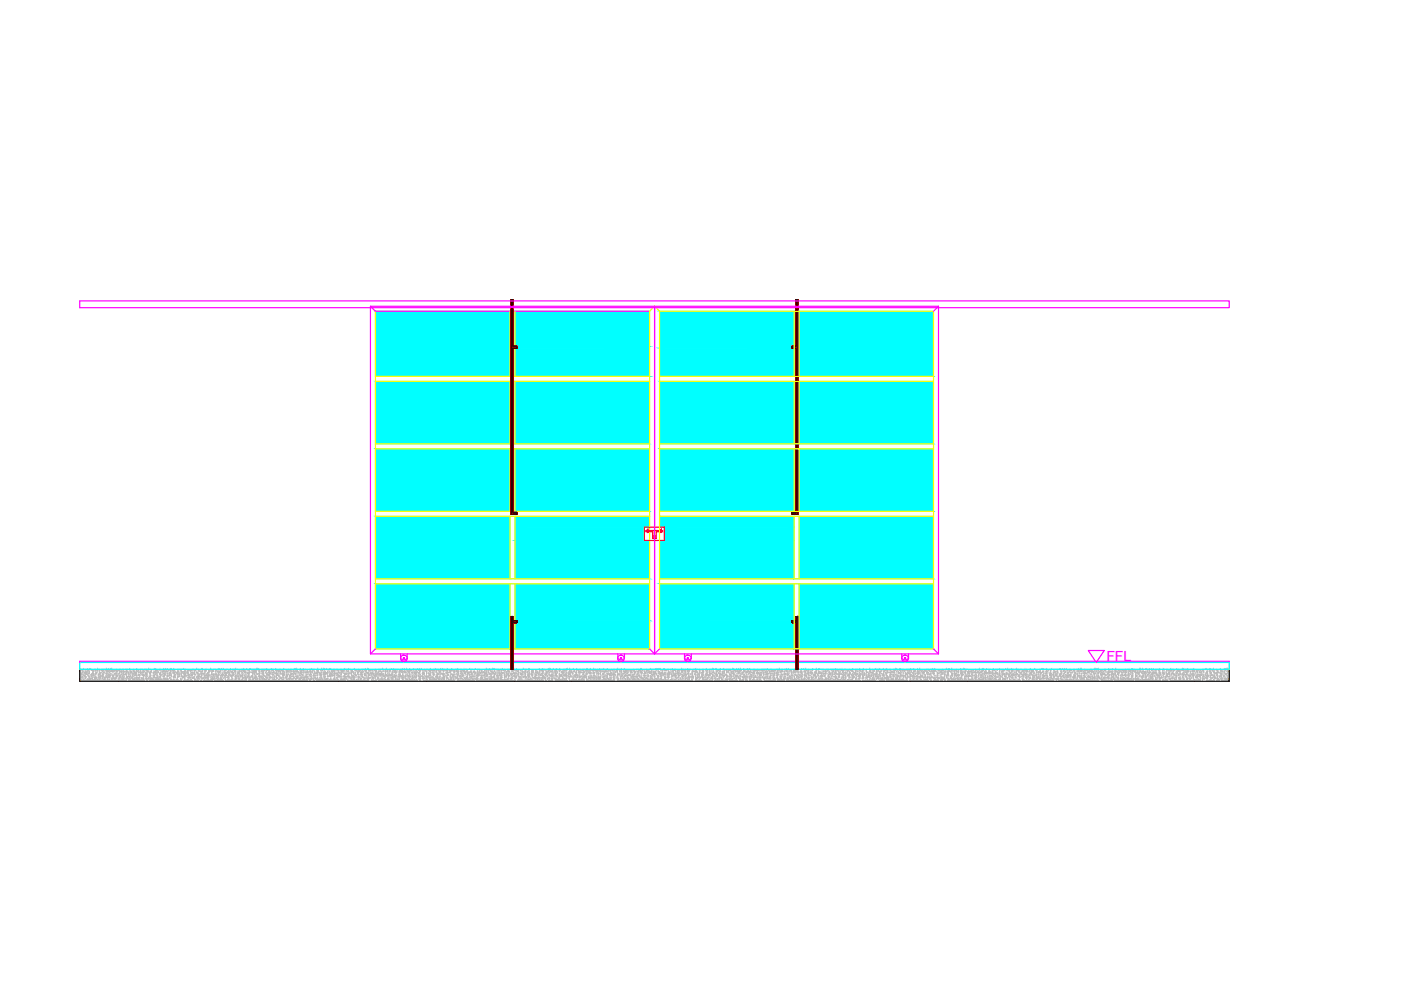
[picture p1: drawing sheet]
<svg xmlns="http://www.w3.org/2000/svg" width="297mm" height="210mm" viewBox="0 0 297 210" stroke-linecap="round" stroke-linejoin="round" font-family="sans-serif">
<defs><g id="words">
<text font-size="3" fill="#f0f" x="234.6" y="140.2">FFL</text>
</g></defs>
<!-- layer: 0 -->
<g fill="none" stroke="#f0f" stroke-width=".25">
<path d="M16.9 63.8h243.7v1.4h-243.7zM78.5 64.9l1.1 1.1h58.1M78.5 64.9v73.7M78.5 64.9h120.5M138.8 64.9v73.7M199 64.9v73.7M199 64.9l-1.1 1.1M78.5 138.6h120.5M79.6 137.6l-1.1 1M84.9 138.6v1l.5 .3h.5l.4-.3v-1M131 138.6v1l.4 .3h.6l.4-.3v-1M137.7 137.6l1.1 1"/>
<path d="M139.8 137.6l-1 1M145.1 138.6v1l.5 .3h.5l.5-.3v-1M191.2 138.6v1l.4 .3h.6l.4-.3v-1M197.9 137.6l1.1 1M230.7 137.9h3.4l-1.7 2.6zM16.9 140.5v-.3h243.7v.3"/>
<circle cx="85.6" cy="139.6" r=".7"/>
<circle cx="85.6" cy="139.6" r=".15"/>
<circle cx="131.6" cy="139.6" r=".7"/>
<circle cx="131.6" cy="139.6" r=".15"/>
<circle cx="145.8" cy="139.6" r=".7"/>
<circle cx="145.8" cy="139.6" r=".15"/>
<circle cx="191.9" cy="139.6" r=".7"/>
<circle cx="191.9" cy="139.6" r=".15"/>
</g>
<g fill="none" stroke="#bababa" stroke-width=".25">
<path d="M16.9 144h.1M16.9 142.3h.1M16.9 144.4h.1M16.9 142.6h.1M17 141.9h.1M17 143.6h.1M17 143.7l.1-.1zM17 144.3l.1-.1v.2l-.2-.1M17.1 142.8h.1M17.2 143.4h.1M17.2 143l.1-.1zM17.2 144.3h.1"/>
<path d="M17.3 143.8h.1M17.3 142.1h.1M17.3 142.9h.1M17.4 143.1h.1M17.4 143.6h.1M17.4 144h.1M17.5 142.1h.1M17.5 142.6h.1M17.5 142.7h.1M17.5 142.2h.1M17.5 143.6h.1M17.5 141.9h.2z"/>
<path d="M17.6 143.7h.1M17.7 143.2h.1M17.7 144.1h.1M17.8 141.9h.1M17.8 144.2h.1M17.8 142.5h.1M17.8 142.7l.1-.1zM17.8 143.4h.1M18 143.4h.1M18 142.7h.1M18 143.2h.1M18.1 143.7h.1"/>
<path d="M18 142.2h.1M18 143.5h.2zM18.1 144.4h.1M18.1 142.7h.1M18.1 143h.1M18.1 143.5h.1M18.1 143.9h.1M18.2 142h.1M18.2 142.5h.1M18.2 143.7h.1M18.2 142.7h.1M18.3 143.6h.1"/>
<path d="M18.4 142.1h.1M18.4 142.6h.1M18.4 142.8l-.1 .2M18.4 142.5h.1zM18.4 144.2h.1M18.4 142.8l-.1 .1M18.5 142h.1M18.6 143.1h.1M18.6 144.1h.1M18.6 142.3h.1M18.6 144.4h.1M18.6 143.3h.1"/>
<path d="M18.7 144.1h.1M18.7 143.5h.1M18.8 142.1h.1M18.8 144.3h.1M18.8 142.2h.1M18.8 142.8l.1-.1zM18.9 143.3h.1M18.9 143.8h.1M18.9 142.4h.1M18.9 142.9h.1M18.9 142.5h.1M18.9 144.1h.1z"/>
<path d="M18.9 141.9h.1M18.9 144.4h.1M18.9 142.6h.1M19 142.7h.1M19 143.7h.1M19.1 144.1h.1M19.1 143.6h.1M19.1 143.8l-.1 .1zM19.2 144.2h.1M19.2 143.1l.2-.1zM19.3 142h.1M19.4 143.5h.1"/>
<path d="M19.4 144h.1M19.4 142.2h.1M19.4 143h.1M19.5 143.1h.1M19.6 143.3h.1M19.6 143.7h.1M19.6 144.2h.1M19.6 144h.1M19.6 142.2h.1M19.6 142h.1zM19.6 142.3h.1M19.6 142.8h.1"/>
<path d="M19.7 143.7h.1M19.7 142.8h.1M19.7 144.3h.1M19.7 142.5h.1M19.8 142.9h.1M19.8 143.2h.1M19.8 142.4h.1M19.9 142.8h.1M19.8 143.1l.1-.1v.2M20 143.4h.1M20 144.3h.1M20 142.1h.1"/>
<path d="M20 144l.1-.1zM20.1 143.6h.1zM20.1 144.4h.1M20.2 142.4h.1M20.2 143.6h.1M20.2 143.8h.1M20.2 142h.1M20.3 143.2h.1M20.3 143.6h.1M20.3 144.1h.1M20.3 143h.1M20.3 142.2h.1"/>
<path d="M20.3 142.7h.1M20.3 142.9h.1M20.4 142.6h.1zM20.5 144.4h.1M20.5 143.8h.1M20.5 143.7h.1M20.5 142.8h.1M20.6 144.1h.1M20.6 142.3h.1M20.7 141.9h.1M20.7 144.3h.1M20.7 142.3h.1"/>
<path d="M20.8 142.1h.1M20.8 143.8h.1M20.8 143.3h.1M20.8 143l.1-.1zM20.9 144.2h.2zM21 143.6h.1M21 143.5h.1M21 144h.1M21 144.3h.1M21.1 142.6h.1M21.1 143h.1M21.1 143.7h.1"/>
<path d="M21.1 144.1v-.1zM21.1 142.1h.1M21.1 142.3h.1M21.1 142.8h.1M21.2 143.3h.1M21.2 142.7h.1M21.3 143.8h.1M21.3 142.8h.1M21.3 143.2l.1-.1zM21.4 143.8h.1M21.4 143.4h-.1M21.4 144h.1"/>
<path d="M21.4 144.3h.1M21.4 142.2h.1M21.5 142.1h.1M21.6 142.7h.1M21.6 142.2h.1M21.7 142.1h.1M21.7 141.9h.1M21.7 144.4h.1M21.7 143.9h.1M21.7 143.2h.1M21.7 143.6h.1M21.8 142.5h.1"/>
<path d="M21.8 143h.1M21.8 143.4h.1M21.8 142h.1M21.8 142.3h.1M21.9 144.2h.1M21.9 143.5h.1M21.9 142.2h.1M21.9 142.7h.1M21.9 143v.1zM22 143.8h.1M22 142.9h.1M22.1 142.6h.1"/>
<path d="M22.1 143.8l.1-.1zM22.2 144.1h-.1zM22.2 144.4h.1M22.2 144.1h.1M22.2 143.8h.1M22.2 142h.1M22.3 143.6h.1M22.3 142.2h.1M22.5 144.3h.1M22.5 143.8h.1M22.5 143.3h.1M22.5 142.4h.1"/>
<path d="M22.5 142.8h.1M22.5 142.1h.1M22.5 143.6h.1M22.6 142.7h.1M22.5 141.9h.1M22.6 142.4h.1M22.6 143.6h.1M22.6 143.1h.1M22.6 142h.1M22.7 142v-.1v.1M22.7 143.4h.1M22.7 142.9h.1"/>
<path d="M22.7 142h.1M22.8 144.1h.1M22.8 143.8h.1M22.8 144.4h.1M22.8 142.5h.1M22.9 143.2l.1-.1zM22.9 143.5l.1 .2-.2-.1M23 144.4h.1M23 143.5l-.2 .1M23 144.3h.1zM23 143h.1M23 142.5h.1"/>
<path d="M23 142.2h.1M23 143.7h.1M23.1 141.9h.1M23.1 144.2l.1-.1zM23.2 144.1h.1M23.2 143.7h.1M23.2 143.5h.1M23.2 143.2h.1M23.2 142.7h.1M23.3 142.3h.1M23.3 143.7h.1M23.3 142.4h.1"/>
<path d="M23.4 143.3h.1M23.4 142.5h.1M23.4 141.9h.1M23.5 143h.1M23.6 143.8h.1M23.6 143.3h.1M23.6 144.2h.1M23.6 142.4h.1M23.7 144h.1M23.8 142.2h.1M23.7 141.9h.1M23.7 144.4h.1"/>
<path d="M23.8 142.1h.1M23.9 144.1h.1M23.9 142.4h.1M23.9 143.6h.1M23.9 143.3l.1-.1zM23.9 143.1h.1M23.9 142.7h.1M24 142.2h.1M24 143.9h.1M24 143.7h.1M24.1 143.4h.1M24.1 142.4h.1"/>
<path d="M24.1 144.3l.1-.1zM24.2 144.4h.1M24.3 143.8h.1M24.3 143h.1M24.3 142.1l-.2 .2 .1-.1M24.3 143.9h.1M24.4 143.1h.1M24.4 143.3h.1M24.4 142.8h.1M24.4 144.1h.1M24.4 142.2h.1M24.4 143.8l-.1 .1"/>
<path d="M24.5 143.7l-.1 .1M24.6 142.8h.1M24.6 143.8h.1M24.6 142.2h.1M24.6 144.4h.1M24.6 144h.1M24.7 143.5h.1M24.7 143h.1M24.7 142.5h.1M24.7 142.1h.1M24.7 143.4h.1M24.7 143.7h.1"/>
<path d="M24.8 142.8h.1M24.8 142.3h.1M24.7 142.3h.1M24.9 142.5h.1M24.9 143.3h.1zM24.9 143.3h.1M25 143h.1M25 144.4l.2-.1-.1 .1M25.1 144.3h.1M25.1 143.9h.1M25.2 142.2h.1M25.2 143h.1"/>
<path d="M25.2 143.9h.1M25.2 142.1h.1M25.3 144.4h.1M25.3 142.7h.1M25.3 142.3h.1M25.4 143.8h.1M25.4 143.4h.1M25.4 142.9h.1M25.5 143.4h.1M25.4 142.5h.1M25.4 142h.1M25.5 144.2h.1"/>
<path d="M25.5 143.7h.1M25.5 143.8h.1M25.5 143.3h.1M25.6 142.5h.1M25.7 142.2h.1M25.8 142.4h.1M25.8 143.9h.1M25.8 143h.1M25.8 142.3v.2h-.1zM25.8 143.7h.1M25.8 143.2h.1M25.8 144.1h.2"/>
<path d="M25.9 144.1l.1-.1v.1M26 144.1h.1M26 143.3l-.1 .1zM26 144.2h.1M26 142.8h.1M26.1 143.8h.1M26.1 143.3h.1M26.1 142.3h.1M26.1 142h.1M26.1 142.8h.1M26.1 142.4h.1M26.2 143.1h.1"/>
<path d="M26.2 144.4h.1M26.2 142.6h.1M26.3 143.9h.1M26.3 143.8h.1M26.3 143.6h.1M26.4 142.5h.1M26.4 143.1h.1M26.6 142.5h.1M26.6 144h.1M26.6 143.1h.1M26.6 142.9h.1M26.6 142h.1"/>
<path d="M26.7 143h.1M26.8 144.1h.1M26.8 143.7h.1M26.8 143.2h.1M26.8 142.7h.1M26.8 142.4h.1M26.9 142.2h.1M26.9 142.7h.1M26.9 144.1h.1M26.9 143.6h.1M27 141.9h.1M26.9 142h.1"/>
<path d="M27 143.8h.1M27 143.4l-.1 .1zM27.1 142.5h.1M27.2 143h.1M27.2 144h.1M27.2 143.5h.1M27.3 142.6l-.2 .1M27.3 144h.1M27.3 143.1h.1M27.3 142.6l-.1 .1M27.4 143.5h.1M27.5 141.9h.1"/>
<path d="M27.5 144.2l-.1 .2v-.2M27.5 144.1h.1M27.5 143.6h.1M27.5 143.1h.1M27.6 142.6h.1M27.6 142.2h.1M27.6 142.4h.1M27.6 143.4h.1M27.6 142.9h.1M27.7 144.3h.1M27.7 142.5h.1M27.7 143.5h.1"/>
<path d="M27.8 142.5h.1M27.8 143.9h.1M27.8 143.8h.1M27.9 142.6h.1M28 143.6v-.1zM28 142.9h.1M28 142.4h.1M28 143.1h.1M28 142.8h.1M28.1 144.1h.1M28.1 143.4h.1M28.2 144.4h.1"/>
<path d="M28.3 143.9h.1M28.3 143.5h.1M28.3 144.1h.1M28.3 143h.1M28.3 142.5h.1M28.3 142.1h.1M28.3 144.4h.1M28.3 142.3h.1M28.3 142.4h.1M28.5 142.8h.1M28.5 144.2h.1M28.5 142.4h.1"/>
<path d="M28.5 143.9h.1M28.5 143.3h.1M28.7 143h.1M28.6 144.3h.1M28.6 142.6h.1M28.7 143.8h.1M28.7 142.9l.1-.1v.2h-.1M28.8 143.2h.1M28.8 144.1h.1M28.8 142.7h.1M28.8 142.5h.1M28.9 142.2h.1"/>
<path d="M28.9 144.3h.1M28.9 142h.1M29 143.8h.1M29 143.4h.1M29 142.9h.1M29 143.7l.1-.1zM29 144.4h.1M29 142.5h.1M29 141.9h.1M29.1 143.3h.1M29.1 142.5h.1M29.2 144.2h.1"/>
<path d="M29.3 143.9h.1M29.3 144.1h.1M29.4 142.2h.1M29.4 143.2h.1M29.4 142.7h.1M29.4 142.6h.1M29.5 143.7h.1M29.6 143.7h.1M29.6 143.2h.1M29.6 144.1h.1M29.7 144.2h.1M29.7 143.8h.1"/>
<path d="M29.7 143.3h.1M29.7 144.4h.1M29.7 142.6h.1M29.7 142.8h.1M29.7 142.3h.1M29.8 142.7h.1M29.8 142.1h.1M29.9 142.7h.1M29.9 142.5h.1M29.9 143.1h.1M30.1 143.7h.1M30.1 144.1h.1"/>
<path d="M30.1 143.9h.1M30.2 142.1h.1M30.2 142.7h.1M30.2 143.9h.1M30.2 143h.1M30.2 143.2h.1M30.3 142.6h.1M30.3 143.1v.1M30.4 144.2h.1M30.3 143.2h.1M30.3 143l-.1 .2M30.4 144.1h.1"/>
<path d="M30.4 143.6h.1M30.5 143.2h.1M30.5 142.7h.1M30.5 142.2h.1M30.5 144.1h.1M30.5 143.6h.1M30.5 144.2h.1M30.5 142.4h.1M30.6 142.5h.1M30.7 143.1h.1M30.7 142h.1M30.8 143.5h.1"/>
<path d="M30.8 144h.1M30.8 143h.1M30.9 142.7v.1zM30.9 142.7h.1M31 144h.1M31 142.1h.1M31 143.8h.1M31 142h.1M31 143.9l.1-.1zM31 142.9h.1M31.1 144.2h.1M31.1 143.3h.1"/>
<path d="M31.1 144h.1M31.1 143.6h.1M31.2 143.1h.1M31.2 142.6h.1M31.2 142.2h.1M31.2 143h.1M31.2 142.5h.1M31.3 143.5h.1M31.3 144.1h.1M31.3 142.3h.1M31.4 142.5h.1M31.6 143.7h.1"/>
<path d="M31.6 142.4h.1M31.6 141.9h.1M31.6 144h.1M31.7 142.7h.1M31.7 142.9h.1M31.8 143.6h.1M31.8 142.7l.1 .1zM31.8 143.3l-.1 .1M31.8 144.4h.1M31.8 143.9h.1M31.8 144.2h.1M31.8 143.3h.1"/>
<path d="M31.8 142.8h.1M31.9 143.5h.1M31.9 143h.1M31.9 142.5h.1M31.9 142.8h.1M31.9 142h.1M32 144l.1-.1zM32.1 142.3h.1M32.1 142.6h.1M32.1 143.9h.1M32.1 142.2h.1M32.2 143.8h.1"/>
<path d="M32.2 143.3h.1M32.3 144.1h.1M32.4 144.4h.1M32.4 142.7h.1M32.6 144.3h.1M32.6 143.8h.1M32.6 143.3h.1M32.6 142.9h.1M32.6 142.8h.1M32.6 144.2h.1M32.7 142.4h.1M32.7 141.9h.1"/>
<path d="M32.7 143.5h.1M32.7 143.3h.1M32.7 144.4h.1M32.7 142.6h.1M32.7 143.8h.1M32.9 142.6h.1M32.9 142.9h.1M32.9 142.7h.1M33 142.2h.1M33 143.8h.1M33 142h.1M33 142.3l.1-.1z"/>
<path d="M33 144.1l.1-.1zM33.1 144.1h.1M33.1 143.2h.1M33.1 141.9l-.1 .2M33.2 142.8h.1M33.2 141.9l-.1 .1M33.3 144.2h.1M33.3 143.7h.1M33.3 143.3h.1M33.3 142.8h.1M33.3 142.3h.1M33.3 142.2h.1"/>
<path d="M33.3 143.6l-.1 .1M33.4 144.3h.1M33.4 143.3h.1M33.4 143.5l-.2 .1M33.5 143.3h.1M33.5 142.7h.1M33.5 144.3h.1M33.5 142.5h.1M33.5 143.8l.1 .1zM33.6 144.2h.1M33.6 142.6h.1M33.7 143.7h.1"/>
<path d="M33.7 142l.1-.1zM33.8 143.6h.1M33.8 144.1h.1M33.8 142.8h.2zM33.9 142.1h.1M33.9 141.9h.1M33.9 142.8h.1M33.9 143h.1M34 144.1h.1M34 143.6h.1M34 143.1h.1M34.1 143.6h.1"/>
<path d="M34.1 143.2h.1M34.1 142.7h.1M34.1 142.2h.1M34.1 143.4h.1M34.1 144.3h.1M34.1 144.1h.1M34.2 144.1h.1M34.3 143.2h.1M34.3 144.4h.1M34.3 144.1h.1M34.3 142.4h.1M34.4 143h.1"/>
<path d="M34.4 142.5h.1M34.4 142.7h.1M34.6 143.6h.1M34.6 142.2h.1v.1zM34.6 144.1h.1M34.6 143.5h.1M34.7 141.9h.1M34.7 142.9h.1M34.7 144h.1M34.8 143.5h.1M34.8 143h.1M34.8 142.5h.1"/>
<path d="M34.8 142h.1M34.8 142l-.1 .1zM34.8 143.4v.1M34.8 142.6h.1M34.8 142.1h.1M34.9 143.4h.1M34.9 143.8l-.1 .1M34.9 143.8l-.2 .1M34.9 143h.1M34.9 144.3h.1M34.9 143.1h.1M35 142.4l.2-.1-.1 .2z"/>
<path d="M35.1 144h.1M35.1 141.9h.1M35.1 143h.1M35.2 142.7h.1M35.2 144h.1M35.2 144.2h.1M35.2 142.2h.1M35.3 142.4h.1M35.4 144.2h.1M35.4 143.9h.1M35.4 142h.1M35.4 144.4h.1"/>
<path d="M35.4 143.4h.1M35.4 142.9h.1M35.5 143.4h.1M35.5 143h.1M35.5 142.5h.1M35.5 142h.1M35.6 143.9h.1M35.6 144.4h.1M35.6 143.5h.1M35.7 144.4h.1M35.7 142.2l.1-.1zM35.8 143.4h.1"/>
<path d="M35.8 142.9h.1M35.9 143l.1-.1zM35.9 142.7h.1M36 143.8h.1M36 142.9h.1M36 143.2h.1M36 142.1h.1M36.1 144.2h.1M36.2 144.3h.1M36.2 142.8h.1M36.2 142.3h.1M36.2 142h.1"/>
<path d="M36.2 144.2h.1M36.2 142.4l-.2 .1M36.2 143.8h.1M36.2 143.3h.1M36.2 142.9h.1M36.2 142.4l-.1 .1M36.3 142.4h.1M36.3 141.9h.1M36.3 143.2h.1M36.3 143.3h.1M36.4 143.5h.1M36.4 144l-.1 .1v-.1"/>
<path d="M36.4 144.4h.1M36.5 144.3h.1M36.5 142.3h.1M36.7 142.7h.1M36.7 142.3l.1-.1zM36.7 143.5h.1zM36.8 142.8h.1M36.8 143.7h.1M36.8 144.3h.1M36.8 143.8h.1M36.8 144.2h.1M36.8 141.9h.1"/>
<path d="M36.9 144.2h.1M36.9 143.7h.1M36.9 143.2h.1M36.9 142h.1M37 142.7h.1M37 142.3h.1M37 143h.1M37 143.3h.1M37.1 142.2h.1M37.1 142.5h.1zM37.1 143.1h.1M37.1 143.5h.1"/>
<path d="M37.1 144.4h.1M37.2 144.3h.1M37.2 143.7h.1M37.2 143.2h.1M37.4 144.2h.1M37.4 142.8h.1M37.6 143.1h.1M37.6 144.1h.1zM37.6 144.1h.1M37.6 142.6h.1M37.6 144.3h.1M37.6 144.4h.1"/>
<path d="M37.6 143.6h.1M37.7 142.7h.1M37.7 142.2h.1M37.7 142.1h.1M37.7 142.6l-.1 .1M37.7 142.7h-.1M37.7 143.6h.1M37.7 143h.1M37.7 142.4l.1-.1zM37.9 144.3l-.2 .1M37.9 143.6h.1M37.9 144.2l-.1 .2"/>
<path d="M37.9 143.1l.1-.1zM37.9 142.6h.1M37.9 143h.1M37.9 143.4l.1-.1zM38 142.1h.1M38.1 143.1h.1M38.2 142.8h.1M38.2 144.4h.1M38.3 144.1h.1M38.3 142.1h.1M38.3 144.4h.1M38.3 142h.1"/>
<path d="M38.4 144h.1M38.4 143.5h.1M38.4 144.3h.1M38.4 143h.1M38.4 142.5h.1M38.4 142.1h.1M38.5 143h.1M38.5 142.1h.1M38.5 142.5h.1M38.5 143.4h.1M38.6 144h.1M38.6 143.5h.1"/>
<path d="M38.7 143.6h.1M38.7 142.8h.1M38.7 142.5l.1-.1zM38.7 143.6h.2zM38.9 141.9h.1M38.9 142.9h.1M39 143.5h.1M39 143h.1M39 143.4h.1M39.1 144.4h.1M39.1 143.9h.1M39.1 143.4h.1"/>
<path d="M39.1 142.9h.1M39.1 142.5h.1M39.2 142.6h.1M39.2 142h.1M39.2 144h.1M39.2 142.9l-.1 .1M39.2 143h.1M39.2 142.2h.1M39.2 142.8l-.1 .2M39.3 142.3h.1M39.3 144.1h.1M39.3 143.3h.1"/>
<path d="M39.4 142.9h.1M39.4 142.4h.1M39.4 143.6h.1M39.5 143.4h.1M39.6 142.7h.1M39.6 144.2h.1zM39.7 144.4h.1M39.7 142.9h.1M39.7 142.4h.1M39.8 144.3h.1M39.8 142.5h.1M39.8 143.8h.1"/>
<path d="M39.8 143.3h.1M39.8 142.8h.1M39.8 142.4h.1M39.9 142.8h.1M39.9 144.4h.1M40 143.1h.1M40 142.2h.1M40 143.6l.1-.1zM40.1 143.1h.1M40 144.4h.1M40.1 143.8h.1M40.1 142.2h.1"/>
<path d="M40.1 144h.1M40.1 143.6h.1M40.1 143.2h.1M40.3 142.3h.1M40.4 142.1h.1M40.4 143.8h.1M40.4 142.5h.1M40.4 144.3h.1M40.4 143.3h.1M40.4 142.9h.1M40.5 144.1h.1M40.5 143.7h.1"/>
<path d="M40.6 143.2h.1M40.6 142.7h.1M40.6 142.2h.1M40.6 144.3h.1M40.7 144.4h.1M40.7 143.1l-.1 .1M40.7 143.1h.1M40.7 142.2h.1M40.8 143.2h.1M40.8 142.7h.1M40.8 142.6l.1-.1zM40.8 143.8l.1-.1z"/>
<path d="M40.9 143.7h.1M40.9 143.8h.1M40.9 142.1h.1M41 143.7h.1M41 143h.1M41 143.7l.1-.1zM41.2 142.7h.1M41.2 142.2h.1M41.2 143h.1M41.2 144.1h.1M41.2 143.6h.1M41.2 144.2h.1"/>
<path d="M41.2 142.4h.1M41.3 143.1h.1M41.3 142.6h.1M41.3 142.2h.1M41.3 143.2h.1M41.4 144.4h.1M41.5 144.1h.1M41.5 142.2h.1M41.5 143.1h.1M41.5 142.1h.1M41.6 144.3h.2zM41.7 142.6h.1"/>
<path d="M41.7 143.7h.1M41.7 141.9h.1M41.8 144.1h.1M41.8 142.9h.1M41.8 143.6h.1M41.9 142.7h.1M42 144.4h.1M42 144h.1M42 143.5h.1M42 143h.1M42 142.5h.1M42.1 143.7h.1"/>
<path d="M42.1 143.3h.1M42.1 142.1h.1M42.1 144h.1M42.1 142.2h.1M42.2 143.6h.1M42.2 143h.1M42.2 142.3h.1M42.2 143.3l-.1 .2M42.2 143.3l-.1 .1M42.3 143.2h.1M42.3 144.1h.1M42.4 142.2h.1"/>
<path d="M42.4 143.7h.1M42.6 143h.1M42.6 143.6h.1M42.6 142.5h.1M42.6 142.7h.1M42.7 144.3h.1M42.7 143.8h.1M42.7 143.4h.1M42.7 142.9h.1M42.7 143.5h.1M42.7 143h.1M42.8 142.5h.1"/>
<path d="M42.8 141.9h.1M42.9 143.9h.1M42.9 142.1h.1M42.9 142.7h.1M42.9 142.5h.1M42.9 141.9h.1M43 142.3h.1M43 143.2h.1M43 143.9l.1-.1zM43.1 142.9h.1M43.2 143.8h.1M43.3 142.8h.1"/>
<path d="M43.2 143.9h.1M43.2 144.4h.1M43.4 143.4h.1M43.4 144.2h.1M43.4 143.8h.1M43.4 143.3h.1M43.4 142.8h.1M43.4 143h.1M43.4 144.4h.1M43.4 142.6h.1M43.5 142.3h.1M43.5 142.4h.1"/>
<path d="M43.5 142l-.1 .1M43.6 141.9l-.2 .2M43.6 143.9h.1M43.6 143.4h.1M43.7 144.4h.1M43.7 143.7h.1M43.7 141.9h.1M43.7 143.6v.1h-.1M43.7 142.3h.1M43.7 143.6v.1M43.8 144.4h.1M43.8 143.3h.1"/>
<path d="M43.8 142.9l.1-.1zM44 143.3h.1M44 143.8h.1M44 142.8h.1M44 144l.1-.1zM44.1 143.4h.1M44.1 144.1h.1M44.1 143.7h.1M44.1 143.8h.1M44.2 143.2h.1M44.2 142.7h.1M44.2 142.2h.1"/>
<path d="M44.2 143.1h.1M44.2 143.3h.1M44.3 144.2h.1M44.3 142.5h.1M44.3 142.7h.1M44.4 142.2h.1M44.4 142.4h.1M44.5 143.3h.1M44.5 142.4h.1M44.5 143.6h.1M44.7 141.9h.1M44.7 144.3h.1"/>
<path d="M44.7 142.2h.1M44.7 143.8h.1M44.8 144h.1M44.8 143l.1-.1zM44.9 143.6h.1M44.9 143.1h.1M44.9 142.7h.1M45 143.9h.1M44.9 142.6h.1M44.9 142.2h.1M45 143.1h.1M45 144.2h.1"/>
<path d="M45.1 143.7h.1M45.1 144.1v-.1zM45.1 142.2l-.1 .1M45.1 142.2l-.2 .1M45.1 144.1h.1M45.1 142.3h.1M45.3 142.1h.1M45.3 143.3h.1M45.3 142.4h.1M45.3 143.8l-.2 .1 .1-.1M45.3 143h.1M45.4 143.5h.1"/>
<path d="M45.4 143.1h.1M45.4 143.6h.1M45.4 143.8h.1M45.6 144.4h.1M45.6 144.1h.1M45.6 141.9h.1M45.6 143.9h.1M45.6 143.5h.1M45.6 143h.1M45.6 142.5h.1M45.6 142h.1M45.7 143.1h.1"/>
<path d="M45.7 141.9h.1M45.8 143.1h.1M45.8 142.6h.1M45.9 143h.1M45.9 143.1v-.1zM45.9 143.9h.1M45.9 142.2h.1M45.9 143.6h.1M46 143.3h.1M46 142.4h.1M46.1 144.1h.1zM46.2 143.5h.1"/>
<path d="M46.1 142.5h.1M46.2 142h.1M46.2 143.9h.1M46.2 143.3h.1M46.3 144.3h.1M46.3 143.8h.1M46.3 143h.1M46.3 143.4h.1M46.3 142.9h.1M46.4 142.4h.1M46.4 141.9h.1M46.5 142.5h.1"/>
<path d="M46.5 144h.1M46.5 142h.1M46.5 143.2h.1M46.5 142.5l.1 .1-.1-.1M46.6 142.4l-.1 .1M46.7 142.5h.1M46.7 142.9h.1M46.8 142.5h.1M46.8 143.8h.1M46.8 142h.1M46.8 144h.1M46.8 143.4h.1"/>
<path d="M46.8 144v.2v-.1M46.8 143.5h.1M46.9 143.2l.1-.1zM47 144.1h.1M47 143.9h.1M47 144.2h.1M47 143.2h.1M47 143.7h.1M47 143.3h.1M47 141.9h.1M47.1 142.8h.1M47.1 142.3h.1"/>
<path d="M47.1 144.2l.1-.1zM47.2 143.4h.1M47.2 142.9h.1M47.3 143.2h.1M47.3 143v.1zM47.3 143.9h.1M47.3 141.9h.1M47.5 142.5h.1M47.5 142.7h.1M47.6 142.8h.1M47.6 142.3h.1M47.6 143.4h.1"/>
<path d="M47.6 143.7h.1M47.7 142h.1M47.7 143.3h.1M47.7 144h.1M47.8 144.1h.1M47.8 143.6h.1M47.8 143.2h.1M47.8 142.2h.1M47.8 142.7h.1M47.9 144.4h.1M47.9 143h.1M47.9 142.3h.1"/>
<path d="M48 143.2l-.1 .1zM48 142.8h.1M48 143.3h.1M48.1 142.7v.1M48.1 142.8h.1M48.1 141.9h.1M48.1 144.3l.1-.1zM48.1 143.6h.1M48.1 142.6l-.1 .1M48.2 144.4l.1-.1-.2 .1M48.2 144.3h.1M48.2 143.8h.1"/>
<path d="M48.3 142.5h.1M48.3 143.4h.1M48.3 144.4h.1M48.3 142.6h.1M48.4 143.5h.1M48.4 142.2h.1M48.5 142.6h.1M48.5 144h.1M48.5 143.6h.1M48.5 143.1h.1M48.5 142.1h.1M48.6 143.7h.1"/>
<path d="M48.6 143.2h.1M48.7 142.9h.1M48.7 144.2h.1M48.8 143.3h.1M48.8 142.2h.1M48.9 142h.1M48.9 143.3h.1zM49 143.2h.1M49 144.2v.1zM49 142.7h.1M49 142.5h.1M49.1 143.5h.1"/>
<path d="M49.1 143.7h.1M49.2 144.2h.1M49.2 142.5h.1M49.2 144.4h.1M49.2 143.9h.1M49.2 143.4h.1M49.2 144.3l-.1 .1zM49.2 143h.1M49.2 144h.1M49.3 142h.1M49.4 143.1h.1M49.3 142.6h.1"/>
<path d="M49.4 142.1h.1M49.5 143h.1v-.1l-.1 .1M49.5 143.1h.1M49.5 143.3h.1M49.5 142.7h.1M49.6 144.1h.1M49.6 142h.1M49.6 142.2l.2-.1zM49.7 142.1h.1M49.8 143.5h.1M49.8 142.6h.1M49.8 142.3h.1"/>
<path d="M49.9 142.5h.1M49.9 144.3h.1M49.9 143.8h.1M50 143.3h.1M50 142.9h.1M50 142.4h.1M50 144.1h.1M50 142.3h.1M50 141.9h.1M50 143.6h.1M50 143.3l-.1 .1zM50.1 143.3h.1"/>
<path d="M50.2 143.7h.1M50.2 144.4h.1M50.3 142h.1M50.3 143.3h.1M50.3 144.4h.1M50.3 142.6h.1M50.4 143.5h.1M50.4 143h.1M50.4 142.1h.1M50.6 144h.1M50.6 143.5h.1M50.6 142.6h.1"/>
<path d="M50.6 142.7h.1M50.6 144.2h.1M50.6 143.7h.1M50.6 143.3h.1M50.7 142.8h.1M50.7 142.3h.1M50.7 143h.1M50.8 142.4h.1M50.8 144.1h.1M50.8 143.9h.1M50.8 142.2h.1M50.9 143.1h.1"/>
<path d="M50.9 143.4h.1M50.9 143.5l.1-.1zM51.1 144.3h.1M51 143.4h.1M51 143.2l.1-.1-.1 .2M51.1 144.4h.1M51.1 142.4h.1M51.2 142.1h.1M51.2 144.3h.1M51.2 142.5h.1M51.3 142.9h.1M51.3 143.6h.1"/>
<path d="M51.3 142.7h.1M51.4 143.3h.1M51.4 144.1h.1M51.4 143.6h.1M51.4 143.1h.1M51.4 142.7h.1M51.4 144.4h.1M51.4 142.2h.1M51.4 143.8h.1M51.5 144.1h.1M51.6 141.9h.1M51.6 143.8h.1"/>
<path d="M51.6 142h.1M51.7 142.3h.1M51.7 142.3l.1-.1zM51.7 143h.1M51.8 143.8h.1M51.8 143.3h.1M51.8 143.4h.1M51.8 142.5h.1M51.9 142.1h.1M52 144.3h.1M52 144.1h.1M52 142.3h.1"/>
<path d="M52 143.6h.1M52.1 144h.1M52.1 143.6h.1M52.1 142.7h.1M52.1 143.5h.1M52.1 143h.1M52.1 142.6h.1M52.2 142.1h.1M52.2 143.3h.1M52.2 142.7h.1M52.3 143.8h.1M52.3 144.1h.1"/>
<path d="M52.3 141.9h.1M52.5 143.7h.1M52.5 142.8h.1M52.5 142.8h.1zM52.5 142.2h.1M52.5 142.7h.1M52.5 143.4h.1M52.6 142.2h.1M52.6 143.3l-.1 .2h.1v-.1M52.7 143.2h.1M52.8 144.4h.1M52.8 143.9h.1"/>
<path d="M52.8 143.4h.1M52.8 142.7h.1M52.8 144h.1M52.8 142.2h.1M52.8 143h.1M52.8 142.5h.1M52.8 144.2h.1M52.8 143.6h.1M52.9 142h.1M52.9 142.2h.1M53 144.2h.1M53.1 142.6h.1"/>
<path d="M53.1 143.6h.1M53.1 144.4h.1M53.1 142h.1M53.2 144.1h.1M53.2 143.6h.1M53.3 143.5h.1M53.4 142.7h.1M53.4 143.4h.1zM53.4 142.2h.1M53.4 142.1h.1M53.5 144.3h.1M53.5 143.8h.1"/>
<path d="M53.6 143.3h.1M53.6 142.8h.1M53.6 143.6h.1M53.6 142.7h.1M53.6 142.4h.1M53.6 143.1h.1M53.6 143.8h.1M53.7 142h.1M53.7 142.4l.1-.1zM53.7 144.1h.1M53.8 144.2h.1M53.9 142h.1"/>
<path d="M53.9 142.6v.1zM53.9 143h.1M53.9 142.5h.1M53.9 142l-.1 .1M53.9 141.9v.2M54 143.8l.1-.1zM54.1 143.5h.1M54.1 143.4h.1M54.1 143.6v.1M54.2 142.2h.1M54.2 144.3h.1M54.2 142.5h.1"/>
<path d="M54.2 143.6l-.1 .2M54.2 144l.1-.1zM54.2 144.1h.1M54.3 143.7h.1M54.3 143.2h.1M54.3 142.7h.1M54.3 142.3h.1M54.3 141.9h.1M54.3 142.5h.1M54.3 142.8h.1M54.4 143.7h.1M54.5 143.7h.1"/>
<path d="M54.5 141.9h.1M54.5 143h.1M54.5 144.3h.1M54.5 143l.2-.1zM54.6 144h.1M54.6 142.1h.1M54.7 141.9h.1M54.8 143.5h.1M54.9 142.7h.1M54.9 142.4h.1M54.9 142.2h.1M54.9 143.3h.1"/>
<path d="M55 144.1h.1M55 141.9h.1M55 143.6h.1M55 143.1h.1M55 142.7h.1M55 143.9h.1M55 143.4h.1M55 144.2h.1M55 142.4h.1M55 142.2h.1M55.1 142.8h.1M55.1 143.8l-.1 .1z"/>
<path d="M55.1 143.7h.1M55.2 144.4h.1M55.3 143.6h.1M55.3 144.3h.1M55.3 143.3h.1M55.4 142.8h.1M55.4 142.1h.1M55.4 143.5h.1zM55.5 142.2l-.2 .1 .2 .1-.1-.2M55.5 143.8h.1M55.6 143.6h.1M55.6 143.8l-.1 .2"/>
<path d="M55.7 144.4h.1M55.7 142.3h.1M55.7 143.8l-.1 .1M55.7 143.5h.1M55.7 143h.1M55.7 144h.1M55.7 142.8h.1M55.7 142.5h.2zM55.8 142.5h.1M55.8 142.1h.1M55.8 142.3h.1M55.8 143.1h.1"/>
<path d="M55.8 144.1h.1M55.8 142.2h.1M55.9 143.8h.1M55.9 142.8h.1M55.9 143.3h.1M56 144l.1-.1zM56.1 144.3h.1M56.1 142.2h.1M56.1 143.4h.1M56.1 142.1h.1M56.2 144.1h.2zM56.3 142.7h.1"/>
<path d="M56.3 143.6h.1M56.4 144.3h.1M56.4 144.2h.1M56.4 143.7h.1M56.4 143.8h.1M56.4 143.4h.1M56.4 142.3h.1M56.5 142.9h.1M56.5 142.5h.1M56.5 142h.1M56.6 143h.1M56.6 143h.1v.1z"/>
<path d="M56.6 143.8h.1M56.6 142.9h.1M56.7 142.2h.1M56.7 143.9h.1M56.7 142.1h.1M56.7 141.9h.1M56.8 143.7h.1M56.8 143.2h.1M56.8 144.4h.1M56.9 142.2h.1M56.9 143.3h.1M56.9 142.9h.1"/>
<path d="M57 144.1h.1M57 142.5l-.2 .1M57 142h.1M57 142.5h-.1M57 144.2h.2M57.1 143.6h.1M57.1 144.1v-.1l.1 .2M57.1 144.2h.1M57.2 143.8h.1M57.2 143.3h.1M57.2 142.8h.1M57.2 143.1h.1"/>
<path d="M57.2 142.6h.1M57.2 142.3h.1M57.2 142.4h.1M57.3 143.6h.1M57.4 143.8h.1M57.4 142.9h.1M57.4 142.8h.1M57.4 143.6h.1zM57.5 143.8h.1M57.5 142h.1M57.5 142.6h.1M57.5 144.4h.1"/>
<path d="M57.6 142.2h.1M57.7 143h.1M57.7 142l.1-.1zM57.8 143.1h.1M57.9 142.6h.1M57.8 144.1h.1M57.8 143.7h.1M57.9 144.1h.1M57.9 143.7h.1M57.9 143.2h.1M57.9 142h.1M57.9 142.7h.1"/>
<path d="M57.9 142.2h.1M57.9 142.4h.1M57.9 143h.1M58.1 142.5h.1M58.1 143.8h.1M58.1 142.9h.1M58.1 144.1h.1M58.2 144h.1M58.2 143.5h.1M58.3 142.7h.1M58.3 144.2l.1-.1zM58.3 144.4h.1"/>
<path d="M58.3 143.6h.1M58.4 142.2h.1M58.4 141.9h.1M58.5 142.7l-.2 .1M58.5 142.7l-.1 .1M58.6 143.4h.1M58.6 142.9h.1M58.6 144h.1M58.6 143.6h.1M58.6 143.7h.1M58.6 143h.1M58.6 143.1h.1"/>
<path d="M58.6 142.6h.1M58.6 142.2h.1M58.6 144.3v.1M58.7 143.1h.1M58.7 142.4h.1M58.7 144.3l-.1 .1M58.7 143.9h.1M58.8 142l-.1 .1zM58.9 143h.1M58.9 143.9h.1M58.9 142.9h.1M58.9 142.4h.1"/>
<path d="M58.9 143.1h.1M59.1 142.1h.1M59.1 144.4h.1M59.1 144.3h.1M59.1 142.5h.1M59.1 144.2l.1-.1zM59.1 143.4h.1M59.1 143.5h.1M59.2 142.2h.1M59.2 144.4h.1M59.3 144.4h.1M59.3 143.9h.1"/>
<path d="M59.3 143.5h.1M59.3 142.3h.1M59.4 143h.1M59.4 142.5h.1M59.4 142.1h.1M59.4 143.7h.1M59.4 142.8h.1M59.5 142.5h.1M59.5 142.8h.1M59.6 143.7h.1M59.6 144.3h.1M59.6 143.8h.1"/>
<path d="M59.6 143h.1M59.7 143.9h.1M59.7 142.2l.1-.1zM59.8 142.2h.1M59.9 142.7h.1M59.9 144.2h.1M59.9 142.3h.1M59.9 142.4h.1M59.9 143l.1-.1v.2l-.1-.1M60 143.8h.1M60 143.3h.1M60 144.3h.1"/>
<path d="M60 143.4h.1M60.1 142.9h.1M60.1 142.4h.1M60.1 144.3l.1-.1zM60.1 141.9h.1M60.1 144.3h.1M60.1 143.8h.1M60.2 142.5h.1M60.3 142.7h.1M60.3 143.2h.1M60.4 144.3h.1M60.4 142.7h.1"/>
<path d="M60.4 143h.1M60.4 143.9h.1M60.5 143.7h.1M60.7 142.3h.1M60.8 143.3h.1M60.7 142.7h.1M60.7 142.2h.1M60.7 144.1h.1M60.8 144.2h.1M60.8 143.7h.1M60.8 143.2h.1M60.8 142.8h.1"/>
<path d="M60.8 142.3h.1M60.8 142.2l-.1 .1zM60.8 143.8h.1M60.9 143.1h.1M61 142.5h.1M61 143.3h.1M61 144.1h.1M61 142.2h.1M61.1 144.4h.1M61.1 142.5h.1M61.1 142.1h.1M61.1 144.4l.1-.1z"/>
<path d="M61.1 143h.1M61.2 144h.1M61.3 142.6h.1M61.4 144.1h.1M61.4 143.6h.1M61.4 142.3h.1M61.5 144.1h.1M61.5 143.6h.1M61.5 143.2h.1M61.5 142.7h.1M61.5 142.2h.1M61.5 143.9h.1"/>
<path d="M61.5 143.1l-.1 .2 .1-.1M61.6 143.8h.1M61.6 142.1h.1M61.6 143h.1M61.7 142h.1M61.7 142.5h.1M61.7 142.4l.1-.1zM61.8 143.5h.1M61.8 143h.1M61.9 142.8h.1M61.9 144h.1M61.9 143.1h.1"/>
<path d="M61.9 144.2h.1M61.9 142.4h.1M62 143.3h.1M62.1 143h.1M62.2 142.5h.1M62.2 144.4h.1M62.2 144h.1M62.2 142.4h.1M62.2 143.6h.1M62.2 143.1h.1M62.2 142.6h.1M62.3 142.1h.1"/>
<path d="M62.3 143.5h.1M62.4 144.4h.1M62.4 143.8h.1M62.4 141.9h.1M62.4 142.9h.1M62.5 142.4h.1M62.5 142.6h.1M62.5 141.9h.1M62.7 142.9h.1M62.7 144.1h.1M62.7 143.1h.1M62.7 142.3h.1"/>
<path d="M62.7 141.9h.1M62.7 143.4h.1M62.8 142.5v-.1zM62.8 144.4h.1M62.8 141.9h.1M62.8 143.9h.1M62.9 144.4h.1M62.9 143.9h.1M62.9 142.4h.1M62.9 143.5l.1-.1v.2l-.1-.1M63 143.4h.1M63 143h.1"/>
<path d="M63 142.5h.1M63 142h.1M63 142.3h.1M63.1 142.3h.1M63.1 143.9h.1M63.2 143.8h.1M63.2 143.3h.1M63.2 142.6h.1M63.2 143.6h.1M63.3 142.7h.1M63.3 144.4h.1M63.4 144.1h.1"/>
<path d="M63.4 143.2h.1M63.6 143.3h.1M63.6 142.8h.1M63.6 143.9h.1M63.6 142.1h.1M63.6 144.3h.1M63.6 143.8h.1M63.7 143.3h.1M63.7 142.9h.1M63.7 142.4h.1M63.7 142.5h.1M63.7 141.9h.1"/>
<path d="M63.7 143.8h.1M63.8 142.5h.1zM63.9 143.9h.1M64 142.9h.1M63.9 142.7h.1M63.9 142.2h.1M64 142.6h.1M64 143.5h.1M64 143.5l.1 .1zM64.1 143.2h.1M64.1 144.4h.1M64.1 142.6h.1"/>
<path d="M64.2 144.1h.1M64.2 144.2h.1M64.2 141.9h.1M64.3 142.2h.1M64.3 142l-.1 .2M64.4 144.2h.1M64.4 143.8h.1M64.4 142h.1M64.4 142l-.2 .1M64.4 143.7h.1M64.4 143.3h.1M64.4 142.8h.1"/>
<path d="M64.4 142.3h.1M64.4 142.7h.1M64.4 142.5h.1M64.5 143.6l-.1 .1M64.5 143.6l-.1 .2M64.6 144.2h.1M64.6 143.7h.1M64.7 143.9h.1M64.7 142.7h.1M64.7 143.5h.1M64.8 142.6l.1-.1zM64.8 142.1h.1"/>
<path d="M64.9 143.3h.1M64.9 143.2h.1M64.9 144.3h.1M64.9 142.5h.1M65 143.6h.1M65 144.1h.1M65 143.1h.1M65.1 144.1h.1M65.2 142.5h.1M65.1 143.6h.1M65.1 143.1h.1M65.2 142.7h.1"/>
<path d="M65.2 142.2h.1M65.2 143.6h.1M65.3 143h.1M65.3 142.5h.1M65.4 144h.1M65.5 143.6h.1M65.5 142.7h.1M65.7 144.1h.1M65.7 143.3h.1M65.7 143.2h.1M65.7 142.5h.1M65.7 142h.1"/>
<path d="M65.7 144.2h.1M65.7 142.3h.1M65.8 144h.1M65.8 142.7l.1-.1zM65.8 143.5h.1M65.8 143h.1M65.8 142.2v.2h-.1M65.9 142.6h.1M65.9 142.1h.1M65.9 143h.1M65.9 142.2l-.1 .1M66 143h.1"/>
<path d="M66 142.5h.1M66 144h.1M66 143.5h.1M66 143.8l.1 .2h-.2M66.1 143.7h.1M66.1 143.8l-.1 .1M66.1 141.9h.1M66.2 144h.1M66.2 142.4h.1M66.3 142.7h.1M66.4 142h.1M66.4 143.9h.1"/>
<path d="M66.4 143.4h.1M66.4 143.3h.1M66.5 144.2h.1M66.5 144.4h.1M66.5 143h.1M66.6 143.9h.1M66.6 143.4h.1M66.6 144h.1M66.6 142.2h.1M66.6 143h.1M66.6 142.5h.1M66.6 142h.1"/>
<path d="M66.7 143.4h.1M66.7 142.6h.1M66.8 142.9h.1M66.9 143.6h.1M66.9 142.7h.1M66.9 143.3h.1M66.9 143.9h.1M66.9 144.1h.1M67 142.7h.1M67.1 143.8h.1M67.1 142.8h.1M67.2 142.6h.1"/>
<path d="M67.2 142.3h.1M67.2 144.2h.1M67.2 143.3h.1M67.2 144.3h.1M67.3 143.8h.1M67.3 143.3h.1M67.3 142.6l.1-.1-.2 .1M67.3 142.8h.1M67.3 142.4h.1M67.3 142.9h.1M67.4 141.9h.1M67.4 143.8h.1"/>
<path d="M67.4 142.1h.1M67.5 144.3h.1M67.5 142.3h.1M67.5 142.6h.1M67.5 144.1v.1M67.6 144.1l-.1 .1M67.7 144.1h.1M67.7 142.7h.1M67.7 143.2h.1M67.8 144.3h.1M67.8 143.8h.1M67.8 142.8h.1"/>
<path d="M67.8 142.9l.1-.1zM68 144.2h.1M68 144.3h.1M68 143.3h.1M68 143.1h.1M68 143.7h.1M68 143.2h.1M68 142.7h.1M68 142.3h.1M68 142.2h.1M68.1 143.9h.1M68.2 143.7h.1"/>
<path d="M68.2 143.2h.1M68.2 142.7h.1M68.2 142.6h.1M68.2 141.9h.1M68.3 142.2l.1-.1zM68.3 144.2h.1M68.4 144.1h.1M68.5 141.9h.1M68.6 143.1h.1M68.6 142.6h.1M68.6 142.8h.1M68.7 141.9h.1"/>
<path d="M68.7 143.6h.1M68.7 144.1h.1M68.7 144.3h.1M68.7 143.4h.1M68.8 143.1h.1M68.8 142.7h.1M68.8 142.2h.1M68.8 143.7l.1 .1zM68.8 143l.1-.1zM68.8 142.7l.1 .2-.1-.1M68.9 142.6h.1M68.9 142.7l-.1 .1"/>
<path d="M68.9 142.1h.1M69 142.7h.1M69 144.4h.1M69 142.6h.1M69 143.6h.1M69.1 143.1h.1M69.1 144.4h.1M69.1 144h.1M69.1 144.3l-.1 .1M69.1 142.7h.2zM69.2 144.1h.1M69.3 142h.1"/>
<path d="M69.3 142.8h.1M69.3 141.9h.1M69.3 142.9h.1M69.4 144.4h.1M69.4 144h.1M69.4 143.5h.1M69.4 142.5h.1M69.5 143h.1M69.5 142.5h.1M69.5 144.3h.1M69.5 143.4h.1M69.5 142.1h.1"/>
<path d="M69.6 144h.1M69.6 143.5h.1M69.7 144.3h.1M69.7 142.7h.1M69.7 141.9h.1M69.8 141.9h.1M69.8 144.3h.1M69.8 142.5h.1M69.9 143.4h.1M69.9 143.1v-.1zM69.9 143.5h.1M69.9 143h.1"/>
<path d="M69.9 144.2h.1M70 143.3h.1zM70 142.9h.1M70 142h.1M70.1 144.4h.1M70.1 144h.1M70.1 144.1h.1M70.2 143.9h.1M70.2 143.4h.1M70.2 142.8h.1M70.2 142.9h.1M70.2 142.5h.1"/>
<path d="M70.2 142h.1M70.2 144.4h.1M70.3 142.9h.1M70.3 142.4h.1M70.3 142.2h.2zM70.4 143l-.1 .1M70.4 142.9l-.1 .1M70.5 143.4h.1M70.5 142.7h.1M70.6 144.4h.1M70.6 144.1h.1M70.6 142.3h.1"/>
<path d="M70.7 142.4h.1M70.7 144.2h.1M70.7 143.3h.1M70.8 142h.1M70.8 142.9h.1M70.8 142.8h.1M70.8 143.8h.2zM70.9 144.2h.1M70.9 143.8h.1M70.9 143.2l.1-.1zM70.9 143.3h.1M70.9 142.8h.1"/>
<path d="M70.9 142.4h.1M71 143.5h.1M71 144.4h.1M71 142.7h.1M71 143.8h.1M71.1 144.1h.1M71.2 142.8h.1zM71.2 142.3h.1M71.3 142.7h.1M71.3 143.8h.1M71.4 143.3h.1M71.5 144.2h.1"/>
<path d="M71.5 144h.1M71.5 142.2h.1M71.5 144.3h.1M71.5 142h.1M71.5 143.1h.1M71.6 143h.1M71.6 144.1h.1M71.6 143.7h.1M71.6 143.2h.1M71.6 142.7h.1M71.7 142.2h.1M71.7 143.3h.1"/>
<path d="M71.7 143.5h.1M71.7 144.4h.1M71.8 142.7h.1M71.8 144.4h.1M71.8 142.1h.1M71.8 144.3h.1M71.8 142.5h.1M71.9 143.7h.1M71.9 143.3l.1-.1zM71.9 143.2v.1h-.1M71.9 143.2l-.1 .1M72 142.8h.1"/>
<path d="M72 143.4l.2-.1zM72.1 142.7h.1M72.1 142.2h.1M72.2 144.2h.1M72.2 144.3h.1M72.3 143.2h.1M72.3 142.1h.1M72.3 143.8h.1M72.3 144.1h.1M72.3 143.6h.1M72.3 143h.1M72.4 143.1h.1"/>
<path d="M72.4 142.6h.1M72.4 143h.1M72.4 142.4l.1-.1zM72.4 142.2h.1M72.4 144.1h.1M72.5 142.1h.1M72.5 143.6h.1M72.6 144.1h.1M72.6 142.4h.1M72.7 142.6h.1M72.8 143.6h.1M72.8 144.1h.1"/>
<path d="M72.8 142.8h.1M72.8 142.2h.1M72.9 144l.1-.1zM72.9 143.3h.1zM73 144.3h.1M73 142h.1M73 144.4h.1M73 143.9h.1M73 142.1h.1M73.1 143.5h.1M73.1 143h.1M73.1 142.5h.1"/>
<path d="M73.1 142.1h.1M73.1 143.7h.1M73.1 141.9h.1M73.2 143.6h.1M73.2 143h.1M73.2 142.9h.1M73.2 144.3h.1M73.2 141.9h-.1M73.2 143l.1-.1zM73.3 143.6h.1M73.3 144.1h.1M73.4 143.4l-.1 .2"/>
<path d="M73.4 143.4l-.1 .1M73.5 144h.1M73.5 142.2h.1M73.5 143h.1M73.5 142.5h.1M73.5 142.8h.1M73.6 141.9h.1M73.7 143.5h.1M73.7 144.3h.1M73.8 144.3h.1M73.8 143.8h.1M73.8 143.4h.1"/>
<path d="M73.8 142.9h.1M73.8 142.1h.1M73.8 142.3h.1M73.8 142.4h.1M73.8 141.9h.1M73.8 143h.1M73.9 142.5h.1M73.9 141.9h.1M73.9 143.6h.1M74 143.6h.1M74 142.7h.1M74 143.3l-.1 .1z"/>
<path d="M74.1 142.9h.1M74.1 143.5h.1zM74.2 144.4h.1M74.2 143.9h.1M74.3 142.9h.1M74.3 143.9h.1M74.3 142.1h.1M74.4 142.4h.1M74.5 142.5h.1M74.5 144.2h.1M74.5 143.8h.1M74.5 144.4h.1"/>
<path d="M74.5 143.3h.1M74.5 142.8h.1M74.6 142.3h.1M74.6 143.4h.1M74.6 143.9h.1M74.6 143.1h.1M74.6 142.2h.1M74.7 144.4h.1M74.7 142v.2h-.1M74.8 143.6h.1M74.8 143.4h.1M74.8 142l-.2 .1"/>
<path d="M74.8 144.4h.1M74.8 142.6h.1M74.8 142.4h.1M74.9 144.1h.1zM74.9 143.3h.1M74.9 142.8h.1M74.9 143.6l-.1 .2h.1v-.1M74.9 143.5l.1-.1zM75 142.9h.1M75.1 143.8h.1M75.1 143.7h.1M75.1 141.9h.1"/>
<path d="M75.2 144.1h.1M75.2 143.6h.1M75.2 143.2h.1M75.2 144.4h.1M75.3 142.7h.1M75.3 142.2h.1M75.3 143.1h.1M75.5 143.3h.1M75.5 143.7h.1M75.6 143.3h.1M75.6 144.3h.1M75.6 142l.1 .1"/>
<path d="M75.7 142.2h.1M75.7 144.2h.1M75.7 142.5h.1M75.7 142h-.1M75.8 143h.1M75.8 142.7h.1M75.8 142.5h.1M75.9 143.6h.1M76 144h.1M76 143.6h.1M76 143.1h.1M76 144.2h.1"/>
<path d="M76 143.6v-.1zM76 142.6h.1M76 142.1h.1M76 143.7h.1M76 144.4h.1M76.1 143.1h.1M76.1 142.2h.1M76.2 143.6h.1M76.2 142.4l.1-.2-.2 .2M76.2 142.2h.1M76.3 143.7h.1M76.3 143.6h.1"/>
<path d="M76.4 143.1h.1M76.4 143.9l-.1 .1M76.5 142.3h.1M76.5 142.6h.1M76.5 143.8l-.2 .2M76.5 144.1h.1M76.6 143h.1M76.6 144.4h.1M76.6 143.9h.1M76.7 143.5h.1M76.7 143h.1M76.7 142.5h.1"/>
<path d="M76.7 142h.1M76.7 143.1h.1M76.7 142.6h.1M76.8 143.5h.1M76.8 143.2h.1M76.8 142.2h.1M76.8 142.5h.1M76.9 143.6h.1M77.1 143.6h.1M77.1 144.1h.1M77 143.7h.1M77.1 142.5h.1"/>
<path d="M77.1 142h.1M77.2 143h.1M77.3 143h.1M77.3 143.9h.1M77.3 142.2h.1M77.4 143.1h.1M77.4 144.3h.1M77.4 143.8h.1M77.4 143.3h.1M77.4 144h.1M77.4 142.9h.1M77.4 142.4h.1"/>
<path d="M77.5 141.9h.1M77.5 142h.1M77.6 142.3h.1M77.6 143.3h.1M77.6 142.5h.1M77.6 143.2h.1M77.7 142.1h.1M77.7 142.5l.1 .2-.1-.1M77.8 144h.1M77.8 143.5h.1M77.8 143.8h.1M77.8 142.5l-.1 .1"/>
<path d="M77.8 144.2l.1 .1v-.2v.1M77.9 142.6v.1zM78 141.9h.1M78 143.8l.1-.1zM78.1 143h.1M78.1 142.9h.1M78.1 144.2h.1M78.1 143.7h.1M78.1 143.3h.1M78.1 143.4h.1M78.1 143.8h.1M78.1 142h.1"/>
<path d="M78.2 142.8h.1M78.2 142.3h.1M78.2 142.9h.1M78.2 143.7h.1M78.3 143.9h.1M78.3 142.3h.1M78.4 143.3h.1M78.4 143.2h.1M78.5 142.9h.1M78.6 142.7h.1M78.5 142.3h.1M78.5 143.8h.1"/>
<path d="M78.7 143.3h.1M78.8 144.1h.1M78.8 143.6h.1M78.8 143.2h.1M78.8 144.4h.1M78.8 143.1h.1M78.9 142.7h.1M78.9 142.2h.1M78.9 142.3h.1M79 143.7h.1M79 144.3l.1 .1M79.1 142.8h.1"/>
<path d="M79.1 142.4h.1M79.1 143.8l-.1 .1zM79.1 144.3h-.1M79.1 143.3h.1M79.2 144.3h.1M79.2 143.8h.1M79.2 143h.1M79.3 142.7l-.2 .2M79.3 143.8h.1M79.3 142.7l-.1 .1M79.4 143.3h.1M79.4 144.4l.1-.1v.1"/>
<path d="M79.4 142.2h.1M79.6 144h.1M79.6 143.5h.1M79.6 143.7h.1M79.6 143.2h.1M79.6 143.1h.1M79.6 143h.1M79.6 142.6h.1M79.6 142.1h.1M79.8 142.2h.1M79.7 144.2h.1M79.7 144.4h.1"/>
<path d="M79.7 142.6h.1M79.8 143.5h.1M79.9 142.4h.1M79.9 143.3h.1M79.9 142.8h.1M79.9 142.7h.1M79.9 143.2h.1M80 144l.1-.1zM80.1 143.7h.1M80.1 143.8h.1M80.1 142.9h.1M80.3 143.8h.1"/>
<path d="M80.3 144.4h.1M80.3 143.9h.1M80.3 142.6h.1M80.3 143.4h.1M80.3 143h.1M80.3 142.5h.1M80.3 142.1h.1M80.3 143.1h.1M80.4 142h.1M80.4 143.1h.1M80.5 144.2h.1M80.5 142.4h.1"/>
<path d="M80.6 142.8h.1M80.6 144.1h.1M80.6 143.3h.1M80.6 142.4h.1M80.6 143.4h.1M80.7 142.1h.1M80.7 141.9h.1M80.8 143l-.1 .1M80.8 142.5h.1M80.8 143.9h.1M80.9 142.7h.1M80.9 142.9h.1"/>
<path d="M81 144.1h.1M81 144.3h.1M81 143.8h.1M81 143.3h.1M81 143.6h.1M81 142.9h.1M81 142.4h.1M81.1 141.9h.1M81.1 143.2h.1M81.1 144.4h.1M81.1 144l-.1 .1zM81.2 142h.1"/>
<path d="M81.3 143.5h.1M81.3 143h.1M81.4 143.4h.1M81.4 142.5h.1M81.4 144.1h.1M81.4 142.3h.1M81.4 143.3h.1M81.5 144h.1M81.5 143.9h.1M81.7 142l.1-.1zM81.7 144.2h.1M81.7 143.7h.1"/>
<path d="M81.7 142.5h.1M81.7 143h.1M81.7 144.4h.1M81.7 142.6h.1M81.8 142.3h.1M81.8 143.2h.1M81.8 142.7h.1M81.9 143.4h.1M81.9 141.9h.1M81.9 143h.1M82 144.4h.1M82.1 144.1h.1"/>
<path d="M82.1 142.4h.1M82.1 143.4h.1M82.1 142.5h.1M82.2 143.9h.1M82.2 142.2h.1M82.2 142.9h.1M82.3 143.1h.1M82.3 143.2l-.1 .1M82.3 144h.1M82.4 144.4h.1M82.4 143.9h.1M82.4 144.1h.1"/>
<path d="M82.5 143.6h.1M82.5 143.1h.1M82.5 142.7h.1M82.5 142.2h.1M82.5 144.3h.1M82.5 142.5h.1M82.6 142.9v.1zM82.6 142.3h.1M82.6 143.3h.1M82.7 141.9h.1M82.7 142.1l.1-.1zM82.7 143.8h.1"/>
<path d="M82.8 143.3h.1M82.9 142.5h.1M82.9 144.3h.1M82.9 143.4h.1M82.9 141.9h.1M82.9 143.1h.1M83 143.8h.1M83 142h.1M83.1 144h.1M83.1 143h.1M83.1 144.2l.1-.1zM83.1 143.3h.1"/>
<path d="M83.2 144h.1M83.2 142.7h.1M83.2 143.5h.1M83.2 143h.1M83.2 142.6h.1M83.2 142.1h.1M83.3 143.8h.1M83.4 143.3h.1M83.4 144.1h.1M83.4 142.3h.1M83.5 143.5h.1M83.5 142h.1"/>
<path d="M83.5 142.2h.1M83.5 142.7h.1M83.5 141.9h.1M83.6 142.5h.1M83.6 141.9h-.1M83.7 143.2h.1M83.7 143.5h.1M83.7 142.2l.1-.1zM83.8 142.5h.1M83.8 144.2h.1M83.8 144h.1M83.8 143.6h.1"/>
<path d="M83.8 143.4l-.1 .2h.1v-.1M83.9 144.4h.1M83.9 143.9h.1M83.9 142.2h.1M83.9 143.4h.1M83.9 142.9h.1M83.9 142.8h.1M84 142.5h.1M84 142h.1M84 143.2h.1M84 142.6h.1M84.1 144.3l.1-.1z"/>
<path d="M84.1 143.3h.1M84.2 144.1h.1M84.2 143.6h.1M84.2 144h.1M84.2 142.2h.1M84.2 142h.1M84.3 144.1h.1M84.4 142.1h.1M84.4 142.6h.1M84.4 143.5h.1M84.6 143.6h.1M84.6 143.1h.1"/>
<path d="M84.6 144.2h.1M84.6 144.1h.1M84.7 143h.1M84.6 143.8h.1M84.6 143.3h.1M84.6 142.8h.1M84.7 142.4h.1M84.7 144.1h.1M84.7 143.5h.1M84.7 142.7h.1M84.8 142.2l-.1 .1zM84.9 143h.1"/>
<path d="M84.9 143.3h.1M84.9 142.5h.1M84.9 142h.2zM85 142h.1M85 143.8h.1M85.1 143.5h.1M85.1 142.2v-.1l-.1 .1M85.1 144.4l.1-.1zM85.1 142.6h.1M85.2 143.5h.1M85.3 142.5h.1M85.3 144.1h.1"/>
<path d="M85.3 141.9h.1M85.3 143.7l-.1 .1M85.4 143.7h.1M85.4 143.2h.1M85.4 142.7h.1M85.4 143.6l-.2 .2M85.4 142.3h.1M85.4 143h.1M85.5 143.6h.1M85.5 143.4h.1M85.6 144.3h.1M85.6 142.5h.1"/>
<path d="M85.6 144h.1M85.6 143.4h.1M85.7 141.9h.1M85.7 142.1h.1M85.7 142.4l.1-.1zM85.8 142.6l.1-.1v.2zM85.8 142.4h.1M85.8 143.7h.1M85.9 143.6h.1M85.9 142.6h.1M86 143.9h.1M86 143.4h.1"/>
<path d="M86 143.3h.1M86.1 144.1h.1M86.1 143.6h.1M86.1 143.1h.1M86.1 142.6h.1M86.1 142.2h.1M86.1 144.4h.1M86.2 141.9h.1M86.2 144.4h.1M86.4 144.1h.1M86.3 143.3h.1M86.3 142.8h.1"/>
<path d="M86.3 143.2h.1M86.4 143.4h.1M86.4 144.2h.1M86.4 142.4h.1M86.5 143.8h.1M86.5 142.1h.1M86.6 143.2l.2-.1zM86.7 143.6h.1M86.7 142.7h.1M86.7 142.3l-.2 .1 .2 .1-.1-.2M86.7 142.8h.1M86.7 142.3h.1"/>
<path d="M86.8 144.4h.1M86.8 143.9h.1M86.8 143.5h.1M86.8 143h.1M86.8 142.5h.1M86.8 142.1h.1M86.8 143.3h.1M86.8 144.1h.1M86.8 142.4v.1zM86.8 143.9l-.1 .1M86.8 143.9v.1M86.9 141.9h.1"/>
<path d="M87 142.2l.1-.1zM87 144.3h.1M87.1 142.2h.1M87.1 143.5v.1M87.1 143.4h.1M87.1 143.1h.1M87.2 142.7h.1M87.2 144h.1M87.2 142.2h.1M87.3 142.2h.1M87.3 144.2h.1M87.4 143.7h.1"/>
<path d="M87.4 143.6h.1M87.4 142.7h.1M87.5 144.3h.1M87.5 143.4h.1M87.5 143.8h.1M87.5 142.9h.1M87.6 142.5h.1M87.6 142h.1M87.6 143.7h.1M87.6 142.2h.1M87.6 144.2h.1M87.7 142h.1"/>
<path d="M87.7 143.7h.1M87.8 143.2h.1M87.8 142.5h.1zM87.8 142.7h.1zM87.9 144.2h.1M87.9 143.5h.1M88 142.2h.1M88 143h.1M88 142.1h.1M88 143.9h.1M88 143.5v.1M88.1 143.1h.1"/>
<path d="M88.1 142.6h.1M88.2 142.5l-.2 .2M88.2 143.6h.1M88.2 142.7h.1M88.2 142.5l-.1 .1M88.2 144.2h.1M88.2 143.8h.1M88.2 143.3h.1M88.3 142.8h.1M88.3 142.3h.1M88.3 143.6h.1M88.3 143.3h.1"/>
<path d="M88.3 144.1l-.1 .2M88.4 144.3h.1M88.4 144.2h.1M88.4 144.1l-.2 .1M88.5 142.6h.1M88.5 142h.1M88.7 143h.1M88.7 143.5h.1M88.7 143.3h.1zM88.7 142.2h.1M88.8 144.1h.1M88.8 142.8h.1"/>
<path d="M88.9 142h.1M88.9 141.9h.1M88.9 143.8h.1M88.9 142.6v.1M88.9 142.7h.1M89 144.1h.1M89 143.6h.1M89 143.7h.1M89 143.2h.1M89 142.7h.1M89 142.2h.1M89 142.5h.1"/>
<path d="M89 142.2h.1zM89.1 144h.1M89.1 144.2h.1M89.1 143.1h.1M89.2 143.5h.1M89.2 142h.1M89.4 141.9h.1M89.4 143.5h.1M89.5 143.4h.1M89.5 142.2h.1M89.5 143.8h.1zM89.5 142.9h.1"/>
<path d="M89.6 142.7h.1M89.7 143.6h.1M89.7 144h.1M89.7 143.9h.1M89.7 142.8h.1M89.7 142.7l-.1 .2M89.7 142.8l-.2 .1M89.7 143.1h.1M89.7 142.6h.1M89.7 142.2h.1M89.7 143.7h.1M89.8 144.4h.1"/>
<path d="M89.8 142.8h.2zM89.9 142.9h.1M89.9 144.3h.1M89.9 142.6v.1M89.9 144.4h-.1M89.9 142.4h.1M90 142.1h.1M90 143h.1M90.1 143.4h.1M90.1 143.7h.1M90.2 143.6h.1M90.2 144.4h.1"/>
<path d="M90.3 142.3h.1M90.4 144.4h.1M90.4 143.9h.1M90.4 143h.1M90.4 142.5h.1M90.4 143.5h.1M90.4 142.8h.1M90.4 144.3h.1M90.5 142h.1M90.5 143.8h.1M90.5 142.5h.1M90.5 143.5h.1"/>
<path d="M90.6 144.3h.1M90.6 143.8h.1M90.7 143.4l.1-.1zM90.7 142.1h.1M90.8 142.2h.1M90.8 142.8h.1M90.8 142.8l.1-.1zM90.9 143.6h.1M90.9 143.8h.1M90.9 143.3h.1M91 142.3h.1M91.1 143.8h.1"/>
<path d="M91.2 142.3h.1M91.1 144.3h.1M91.2 143.3h.1M91.2 142.9h.1M91.2 143l-.1 .1M91.2 142.4h.1M91.2 141.9h.1M91.2 143.8h.1M91.3 143.2h.1M91.3 144.2h.1M91.3 142.4h.1M91.3 142.7h.1"/>
<path d="M91.3 143.3h.1M91.4 144.4h.1M91.5 143.7h.1M91.5 142.2h.1M91.5 144l.2-.1zM91.7 142.7h.1M91.7 143.6h.1M91.7 142.2h.1M91.8 142.3h.1M91.8 144.2h.1M91.8 143.7h.1M91.8 143.1h.1"/>
<path d="M91.9 143.3h.1M91.9 142.8h.1M91.9 142.3h.1M91.9 142.8l.1 .2zM92 143.8h.1M92 142.9h.1M92 144.1h.1M92 142.1h.1M92.1 144h.1M92.1 143.9h.1M92.1 142.2h.1M92.2 144.4h.1"/>
<path d="M92.2 143.2h.1M92.2 142.6h.1M92.3 141.9h.1M92.3 142.2h.1M92.3 144.1h.1M92.4 143.6h.1M92.4 144.4h.1M92.5 142.5h.1M92.6 144.1h.1M92.6 142.4h.1M92.6 143.6h.1M92.6 143.2h.1"/>
<path d="M92.6 142.7h.1M92.6 142h.1M92.6 142.2h.1M92.7 141.9h.1M92.7 143.3l-.1 .1M92.7 143.6h.1M92.7 143h.1M92.7 143.8h.1M92.7 142.9h.1M92.7 143.2l-.1 .1M92.9 143.5h.1M92.9 143v-.1z"/>
<path d="M92.9 144h.1M92.9 144.4h.1M92.9 143.9h.1M92.9 142.1h.1M93 142.2h.1M93 143h.1M93.1 143h.1M93.1 142.5h.1M93.1 144h.1M93.2 143.7h.1M93.3 144h.1M93.3 143.5h.1"/>
<path d="M93.3 142.4h.1M93.3 144.2h.1M93.3 143h.1M93.4 142.6h.1M93.4 142.1h.1M93.4 142.4h.1M93.5 141.9h.1M93.5 143.9h.1M93.5 143h.1M93.6 144.1l.1-.1v.1zM93.6 142.9h.1M93.7 144.4h.1"/>
<path d="M93.7 142v-.1zM93.7 142.2h.1M93.7 143.8h.1M93.8 143.9h.1M93.8 141.9h.1M93.8 142.9h.1M93.9 143.1l.1-.1zM94 143.7h.1M94 141.9l-.1 .1M94 143.1h.1M94 144.4h.1M94 143.9h.1"/>
<path d="M94 142.3h.1M94 143.4h.1M94 143h.1M94 142.5h.1M94 142.4h.1M94.1 142h.1M94.1 143.6h.1M94.1 143.8h.1M94.1 144.1h.1M94.1 142.3h.1M94.2 143.3h.1M94.2 143h.1"/>
<path d="M94.2 143.5v.1M94.2 143.9h.1M94.2 143.5l-.1 .1M94.3 144.4h.1M94.4 142h.1M94.5 143.3h.1M94.5 142.3h.1M94.5 142.8h.1M94.6 143.6h.1M94.6 142.7h.1M94.7 143.8h.1M94.7 142.1l.1-.1z"/>
<path d="M94.7 144.3h.1M94.8 143.8h.1M94.8 143.3h.1M94.8 142.9h.1M94.8 142.4h.1M94.8 141.9h.1M94.8 142.5h.1M94.9 143.6h.1M94.9 142.7h.1M94.9 142.2h.1M94.9 143.2l.1-.1zM94.9 143.9h.1"/>
<path d="M94.9 142.1h.1M95 143h.1M95 143.9h.1M95.1 143.2h.1M95.2 144.2h.1M95.2 142.5h.1M95.3 142.2h.1M95.3 142.3h.1M95.4 144.2h.1M95.4 142.7h.1M95.4 143.5h.1M95.5 143.7h.1"/>
<path d="M95.5 143.2h.1M95.5 143.8h.1M95.5 144.4h.1M95.5 142.6h.1M95.5 142.7h.1M95.5 142.3h.1M95.5 142.1v.1M95.6 144.2h.1M95.6 143.7h.1M95.6 142.5h.1M95.6 142.1l-.2 .1h.2M95.6 143.8l.1-.1-.1 .1"/>
<path d="M95.7 144.1h.1M95.7 142.2l.1-.1zM95.7 143h.1M95.8 142.1h.1M95.8 144h.1M95.8 143.8h.1M95.8 142h.1M95.9 143.6h.1M95.9 143.3l.1-.1zM95.9 143.1h.1M96 143.2h.1M96 142.3h.1"/>
<path d="M96.1 144.1h.1M96.2 144.1h.1M96.2 144.2h.1M96.2 143.6h.1M96.2 143.1h.1M96.2 142.7h.1M96.2 142.2h.1M96.2 143.8h.1M96.2 143.3h.1M96.3 143h.1M96.3 144.3h.1M96.3 142.5h.1"/>
<path d="M96.4 142.1h.1M96.4 143.6h.1M96.5 143.1h.1M96.5 144h.1M96.6 143.6h.1M96.7 142.5h.1M96.7 142h.1M96.8 142.4h.1M96.8 142.3h.1M96.8 143h.1M96.9 143.7h.1M96.9 144h.1"/>
<path d="M96.9 143.5h.1M96.9 143.3h.1zM97 143h.1M97 142.6h.1M97 142.1h.1M97 144h.1M97 143.8h.1M97 141.9h.1M97 142.3l-.1 .2M97.1 142.6h.1M97.1 143.2h.1M97.1 142.3l-.1 .1"/>
<path d="M97.1 144.1h.1M97.1 142.3h.1M97.2 142.5h.1M97.2 144.4h.1M97.2 143.9l.1 .2h-.2M97.2 142.7h.1M97.3 144h.1M97.3 143.1h.1M97.3 143.9l-.2 .1M97.3 143.9h.1M97.3 143.4h.1M97.4 143.5h.1"/>
<path d="M97.5 144.4h.1M97.6 142.4h.1M97.6 144.4h.1M97.6 143.9h.1M97.6 143.4h.1M97.7 142.9h.1M97.7 142.5h.1M97.8 144.3h.1M97.7 142h.1M97.7 143.4h.1M97.7 143.9h.1M97.8 142.4h.1"/>
<path d="M97.8 142.6h.1M97.9 143.9h.1M97.9 143h.1M97.9 144h.1M97.9 142.2h.1M98 144.1h.1M98 143.2h.1M98 143.3l-.1 .1zM98.1 142.8h.1M98.1 143.3h.1M98.1 142.3h.1M98.2 144.4h.1"/>
<path d="M98.2 143.3h.1M98.3 142.5h.1M98.3 144.3h.1M98.4 143.8h.1M98.4 143.3h.1M98.4 142.3h.1M98.4 142.8h.1M98.4 142.4h.1M98.4 141.9h.1M98.4 144.3h.1M98.5 143.9h.1M98.6 142.6l-.2 .1"/>
<path d="M98.6 142.5l-.1 .2M98.6 142.7h.1M98.6 142.6h.1M98.7 144.3h.1M98.7 142.9h.1M98.7 144.2l-.1 .1M98.8 143.8h.1M98.8 144.1h.1M98.8 143.2h.1M98.8 142.1h.1M98.8 144.1l-.1 .2M98.8 142.4h.1"/>
<path d="M98.9 143.8h.1M99 142.2h.1M99 142.5h.1M99 143.5v.1M99.1 144.1h.1M99.1 143.7h.1M99.1 143.2h.1M99.1 142.7h.1M99.1 142.3h.1M99.3 142.8h.1M99.2 143.9h.1M99.3 144.2h.1"/>
<path d="M99.3 142.7h.1M99.5 143.2h.1M99.5 142.6h.1M99.5 144.1h.1M99.5 142.7h.1M99.6 143.7h.1M99.6 141.9h.1M99.7 143.6h.1M99.8 144.4h.1M99.8 144.1h.1M99.8 143.6h.1M99.8 142.5h.1"/>
<path d="M99.8 143.1h.1M99.8 142.6h.1M99.9 142.2h.1M99.9 142.6h.1M99.9 142.1h.1M100 143.6h.1M100 142.9l.1-.1v.2zM100 144h.1M100 143.1h.1M100.1 143.3h.1M100.1 142.7h.1M100.2 144.1h.1"/>
<path d="M100.2 142h.1M100.2 144.4h.1M100.3 143.3h.1M100.3 144.1h.1M100.4 142.5h.1M100.4 144.4h.1M100.4 142.6h.1M100.5 142.3h.1M100.4 143.6h.1M100.5 144.4h.1M100.5 144h.1M100.5 143.5h.1"/>
<path d="M100.6 143h.1M100.6 142.5h.1M100.6 143.5h.1M100.6 142.1h.1M100.7 142.9h.1M100.8 141.9h.1M100.8 144h.1M100.9 142.7h.1M100.9 142.5v.2zM100.9 143.5h.1M101 143.9h.1M100.9 143h.1"/>
<path d="M101 143.7l.1-.1zM101 143.3h.1M101.1 144h.1M101.1 144.2h.1M101.2 144.3h.1M101.2 142.5h.1M101.2 143.8h.1M101.2 143.4h.1M101.3 142.9h.1M101.3 143.4h.1M101.3 142.5h.1M101.3 142.4h.1"/>
<path d="M101.3 142h.1M101.3 142.6h.1M101.4 143.4h.1M101.5 144h.1M101.5 142.8h.1M101.6 144.4h.1M101.6 143l-.2 .2M101.6 142.7h.1M101.6 141.9h.1M101.6 143l-.1 .1M101.7 142.4h.1M101.8 143.3h.1"/>
<path d="M101.8 142.8h.1M101.8 144.2h.1M101.9 142.7h.1M102 144.2h.1M102 143.8h.1M102 144.4h.1M102 143.3h.1M102 142.8h.1M102 143.8l.1-.1zM102 142.3h.1M102 144.1h.1M102.1 142.6h.1"/>
<path d="M102.1 143.3h.1M102.2 143.5h.1M102.2 142.3h.1M102.3 144.1h.1M102.3 143.8h.1M102.3 143.3h.1M102.4 142.8h.1M102.4 144.4h.1M102.4 142.6h.1M102.4 142.5h.1zM102.5 144.3h.1M102.5 143.3h.1"/>
<path d="M102.6 144.3h.1M102.7 144.1h.1M102.7 143.7h.1M102.7 143.3h.1M102.7 143.2h.1M102.7 142.7h.1M102.8 142.2h.1M102.8 143.7h.1M102.8 142.6h.1M102.8 144h.1M102.9 143.1h.1M102.9 142.7h.1"/>
<path d="M103 144.1h.1M103 143.3h.1v.1h-.1M103.1 142.7h.1M103.1 142.2h.1M103.1 141.9h.1M103.1 143.8l-.1 .1zM103.1 142.8h.1M103.2 144.3h.1M103.2 142.5h.1M103.2 143.2h.1M103.3 144.3h.1M103.3 143.4h.1"/>
<path d="M103.3 143h.1M103.4 144h.1M103.4 144.2h.1M103.4 143.6h.1M103.4 143.1h.1M103.4 142.1h.1M103.5 142.6h.1M103.5 142.2h.1M103.6 142.6h.1M103.6 142.7h.1M103.6 142h.1zM103.7 143.8h.1"/>
<path d="M103.7 142h.1M103.7 143.6h.1M103.7 144.1h.1M103.7 143h.1M103.8 144.1h.1M103.9 141.9h.1M103.9 142.8h.1M104 142.1h.1M104 144.1h.1M104 142.4h.1M104 144l.1-.1zM104.1 144.3h.1"/>
<path d="M104.1 143.4h.1M104.1 144.4h.1M104.1 143.6h.1M104.1 143h.1M104.2 143.6h.1M104.2 143.9h.1M104.2 143.5h.1M104.2 143h.1M104.2 142.5h.1M104.2 142h.1M104.3 144.1h.1M104.3 142.7h.1"/>
<path d="M104.3 142l.1-.1-.1 .1M104.5 142.6l.1-.1zM104.5 143h.1M104.5 142.5h.1M104.5 143.7h.1M104.5 141.9h.1M104.5 144.1h.1M104.6 142.8h.1M104.6 143.5l-.1 .1M104.6 142.9h.1M104.6 141.9h.1M104.7 143.5h.1"/>
<path d="M104.7 141.9h.1M104.8 144.3h.1M104.8 143.8h.1M104.8 142.5h.1M104.8 143.4h.1M104.8 144h.1M104.8 142.2h.1M104.9 143.4h.1M104.9 142.9h.1M104.9 142.4h.1M104.9 141.9h.1M105 144.1h.1"/>
<path d="M105 142.9h.1M105.1 142.7h.1M105.1 144.4h.1M105.1 144l-.1 .1zM105.2 143.9h.1M105.3 144.2h.1M105.3 143.2l.1-.1zM105.3 143.6h.1M105.4 142.4h.1M105.4 142.9h.1M105.4 142h.1M105.4 142.7h.1"/>
<path d="M105.5 143.9h.1M105.6 144.2h.1M105.6 143.4h.1M105.6 143.7h.1M105.6 143.3h.1M105.6 144.4h.1M105.6 143.5h.1M105.6 142.8h.1M105.6 142.3h.1M105.6 142.1h.2zM105.7 144.4h.1M105.7 143.8h.1"/>
<path d="M105.7 142.1h.1M105.8 141.9l-.1 .1zM105.8 142.7h.1M105.8 142.2l.1-.1v.2l-.1-.1M105.9 143.3h.1M105.9 142.8h.1M105.9 143h.1M106.1 143.8h.1M106.1 144.2h.1M106.1 144.1h.1M106.1 143.7v.2l-.1-.1M106.1 143h.1"/>
<path d="M106.1 142h.1M106.1 143.4h.1M106.1 143.7l-.1 .1M106.1 143.7h.2zM106.2 144.4h.1M106.2 142.6h.1M106.3 142.7h.1M106.3 142.2h.1M106.3 144.1h.1M106.3 143.6h.1M106.3 143.2h.1M106.3 143.5h.1"/>
<path d="M106.4 142.7h.1M106.4 142.2h.1M106.4 144.4h.1M106.4 143.3h.1M106.5 143.7h.1M106.5 141.9h.1M106.5 142.7h.1zM106.6 144.3h.1M106.6 142.8h.1M106.7 142.2h.1M106.7 142.1l.1-.1zM106.8 142.7h.1"/>
<path d="M106.8 144.3h.1M106.9 143h.1M106.9 142.1h.1M106.9 144.2h.1M106.9 143.7h.1M106.9 143.1h.1M107 143.3h.1M107 144.3h.1zM107 144h.1M107 143.6h.1M107 143.1h.1M107 144.2h.1"/>
<path d="M107 142.4h.1M107.1 142.6h.1M107.1 142.1h.1M107.1 143.6h.1M107.1 144.2l.1-.1zM107.2 142.2h.1M107.3 143.6h.1M107.3 143.1h.1M107.3 143.3l.2-.1-.1 .1zM107.4 142.8h.1M107.4 142.4l-.1 .1M107.5 144.1h.1"/>
<path d="M107.5 142.3l-.1 .2M107.6 144.3h.1M107.6 142.1h.1M107.6 144l-.1 .1M107.7 143.1h.1M107.7 143h.1M107.7 143.9l-.2 .2M107.7 144.4h.1M107.7 142.6h.1M107.7 142.2l.1-.1zM107.8 142.2h.1M107.8 143.9h.1"/>
<path d="M107.8 143.4h.1M107.8 143h.1M107.8 142.5h.1M107.8 143.1h.1M107.8 142h.1M107.8 143.6h.1M107.9 144.1h.1M107.9 142.3h.1M108 143.2h.1M108 142.5h.1M108 142h.1M108.1 144.3l.1-.1z"/>
<path d="M108.1 142.8h.1M108.1 143.4h.1M108.2 143.8h.1zM108.2 143h.1M108.3 144.3h.1M108.3 144h.1M108.4 142.1h.1M108.4 142h.1M108.4 143h.1M108.5 144.3h.1M108.5 143.8h.1M108.5 143.3h.1"/>
<path d="M108.5 142.9h.1M108.5 142.4h.1M108.5 142.8h.1zM108.6 141.9h.1M108.6 142.5h.1M108.6 143.6h.1M108.6 143h.1M108.7 143.9h.1M108.7 142.2h.1M108.7 144h.1M108.7 143.5h.1M108.8 142.2l-.1 .1z"/>
<path d="M108.9 142.9h.1M108.9 142.6l.1 .1h-.1l.1-.1M109 141.9h.1M109 143.3h.1M109 144.3l.1 .1M109 144.4h.1zM109.1 144.4h.1M109.1 142.9h.1M109.1 143.4h.1M109.1 144.4l.1-.1zM109.1 142.2h.1M109.1 144.2v.1"/>
<path d="M109.1 144.2v.2M109.2 144.2h.1M109.2 143.7h.1M109.2 143.3h.1M109.2 143.1h.1M109.2 142.8h.1M109.2 142.3h.1M109.2 143.9h.1M109.4 143.6h.1M109.4 143.4l.1-.1zM109.4 142.9h.1M109.4 142.8h.1"/>
<path d="M109.5 142.3h.1M109.5 143.8h.1M109.5 142h.1M109.6 143.3h.1M109.7 142.9h.1M109.7 142.4h.1M109.8 144.4h.1M109.8 143.2h.1M109.8 142.3h.1M109.8 142.3l-.1 .1M109.9 144.1h.1M109.9 143.6h.1"/>
<path d="M109.9 142.2h.1M110 143.1h.1M110 142.7h.1M110 142.2h.1M110 142.8h.1M110 143.3h.1M110.1 144.3h.1M110.1 143.7h.1M110.2 143.8h.1M110.2 144.4h.1M110.2 144l.1-.1zM110.3 142.7h.1"/>
<path d="M110.3 143.6h.1M110.4 142.2h.1M110.4 143h.1M110.5 142.8l-.2 .2M110.5 143.7h.1M110.5 143.2h.1M110.5 142.8l-.1 .1M110.6 144.4h.1M110.7 142.9h.1M110.6 144h.1M110.6 143h.1M110.7 143.5h.1"/>
<path d="M110.7 143h.1M110.7 142.6h.1M110.7 144.2h.1M110.7 143.1h.1M110.7 142.2h.1M110.7 144.4h-.1M110.7 142.1h.1M110.8 142.4v.1zM110.9 142.7h.1M110.9 143.2h.1M110.9 143.7h.1M110.9 141.9h.1"/>
<path d="M111 143.4l.1 .2zM111.1 143.7h.1M111.1 144.4h.1M111.1 142.6h.1M111.1 143h.1M111.2 143.5h.1M111.3 142.6h.1M111.3 142.1h.1M111.4 144.4h.1M111.4 143.9h.1M111.4 143.4h.1M111.4 143h.1"/>
<path d="M111.4 142.5h.1M111.4 143.1h.1M111.4 142h.1M111.4 143.2h.1M111.4 142.2h.1M111.4 142.9h.1M111.5 143.5h.1M111.6 144.1h.1M111.6 142.1h.1M111.6 143.7h.1M111.8 142.5h.1M111.9 142.5h-.1"/>
<path d="M111.9 142.5h.1M111.9 144.1h.1M111.9 143h.1M111.9 143.6h.1M111.9 144.2h.1M111.9 142.4h.1M112 143.4h.1M112 143.6h.1M112 143l-.1 .1M112 143.1l-.1 .1M112.1 144.3h.1M112.1 143.8h.1"/>
<path d="M112.1 143.3h.1M112.1 142.8h.1M112.2 142.4h.1M112.2 141.9h.1M112.2 142h.1M112.2 143.2h.1M112.2 142.3h.1M112.3 143.5h.1M112.3 142.7h.1M112.4 144h.1M112.3 143h.1M112.4 143.8h.1"/>
<path d="M112.5 144h.1M112.7 143h.1M112.7 142.5h.1M112.7 144.1h.1M112.7 142.3h.1M112.8 144.1h.1M112.8 143.7h.1M112.8 143.2h.1M112.8 142.7h.1M112.8 143.4h.1M112.9 142.3h.1M112.9 142.5v.2z"/>
<path d="M113 144.4h.1M113 143.2h.1M113 142.1h.1M113 142.4h.1M113 143.6h.1M113.1 144.4h.1M113.1 142.6h.1M113.1 143.8h.1M113.2 142.9h.1M113.3 144.4h.1M113.3 143.9h.1M113.4 143.1h.1"/>
<path d="M113.5 143.3l-.1 .1M113.6 143.6h.1M113.5 144.1h.1M113.6 143.1h.1M113.6 142.7h.1M113.6 142.3h.1M113.6 142.2h.1M113.6 143.9h.1M113.7 142.4h.1M113.7 143.8h.1M113.7 143.3h.1M113.9 142.7h.1"/>
<path d="M113.9 142.5h.1M113.8 144.3h.1M113.9 143.8h.1M113.9 144.2h.1M114.1 143.3h.1M114.1 143.7h.1M114.1 142.7h.1M114.2 143.1h.1M114.2 144.4h.1M114.2 143.8h.1M114.3 144h.1M114.3 143.5h.1"/>
<path d="M114.3 143h.1M114.3 142.5h.1M114.3 142.1h.1M114.4 144.1h.1M114.4 143.8h.1M114.4 142h.1M114.4 142.7h.1M114.4 142.4h.1M114.5 142.2h.1M114.5 143.3h.1M114.5 143h.1M114.6 143.2h.1"/>
<path d="M114.7 143.8h.1M114.7 143.1h.1M114.7 144.1h.1M114.7 142.3h.1M114.7 142l.1-.1v.2l-.1-.1M114.8 144.2h.1M114.8 142.2h.1M114.8 142.8l.1-.1zM114.9 144.4h.1M114.9 143.1h.1M115 143.8h.1M115 143.4h.1"/>
<path d="M115 142.6h.1M115.1 142.1h.1M115 143.6h-.1M115 142.9h.1M115 142.5h.1M115 142h.1M115 143.5l-.1 .1M115.1 143.8h.1M115.1 144.1h.1M115.1 143.6h.1M115.2 142.4h.1M115.2 143.3h.1"/>
<path d="M115.2 143.6h.1M115.3 142.8h.1M115.4 142.1h.1M115.4 143.9h.1M115.5 143.6h.1M115.5 143.1h.1M115.6 143.7h.1M115.6 144h.1M115.6 142.2h.1M115.7 144.2h.1M115.7 144.1h.1M115.7 143.2h.1"/>
<path d="M115.7 143.8h.1M115.7 143.3h.1M115.7 142.8h.1M115.8 142.4h.1M115.8 142.9l.1-.1zM115.9 142.7h.1M115.9 143h.1M115.9 142.5h.1M116 142.5h.1M116 143.5h.1M116 143.3h.1M116.1 143.9h.1"/>
<path d="M116.1 142.7h.1M116.2 143.9h.1M116.2 142.5h.1M116.3 141.9h.1M116.3 142.1l-.1 .2 .1-.1M116.4 144.3h.1M116.4 143h.1M116.4 143.8h.1M116.4 142h.1M116.4 144.1h.1M116.4 143.7h.1M116.4 143.2h.1"/>
<path d="M116.5 142.7h.1M116.5 142.2h.1M116.5 143.8l-.1 .1M116.6 144h.1M116.6 141.9h.1M116.6 143.7l-.2 .1M116.7 141.9h.1M116.8 143.2h.1M116.7 143.4h.1M116.7 142.5h.1M116.8 142.4h.1M116.9 143v-.1z"/>
<path d="M116.9 143.9h.1M116.9 143.4h.1M116.9 144.3h.1M116.9 142.5h.1M117.1 142.2h.1M117.1 144.4h.1M117.2 144.1h.1M117.2 143.6h.1M117.2 143.1h.1M117.2 142.6h.1M117.2 142.2h.1M117.2 143.2h.1"/>
<path d="M117.2 143.7h.1M117.3 143.3h.1M117.3 142.8h.1M117.3 141.9h.1M117.4 143.8h.1M117.5 143.4h.1M117.5 142.5h.1M117.6 143.8h.1M117.7 142.8h.1M117.7 142.3h.1M117.7 144h.1M117.7 142v-.1z"/>
<path d="M117.7 143.2h.1M117.8 144.2h.1M117.8 142.4h.1M117.8 144.4h.1M117.8 143.3h.1M117.9 143.9h.1M117.9 143.5h.1M117.9 143h.1M118 142.8h.1M117.9 142.4l-.1 .1v-.1M117.9 142.5h.1M117.9 142.1h.1"/>
<path d="M118 144.3h.1M118 143.3h.1M118 143l-.1 .1zM118 142.2h.1M118 142h.1M118 143.6h.1M118 144v.1v-.1M118.1 144.1h.1M118.2 142.7h.1M118.3 143.5h.1M118.3 142.5h.1M118.3 144.2h.1"/>
<path d="M118.3 143.7h.1M118.4 144h.1M118.4 144.4h.1M118.5 142.2h.1M118.5 143.1h.1M118.6 144.3h.1M118.6 143.8h.1M118.6 143.4h.1M118.6 144h.1M118.6 142.2h.1M118.6 142.9h.1M118.6 142.4h.1"/>
<path d="M118.7 141.9h.1M118.7 143.7h.1M118.7 142.1l.1-.1zM118.7 143.2h.1M118.7 143.3h.1M118.8 143.3h.1M118.8 142h.1M118.8 144.2h.1M118.9 143.4h.1M118.9 143.2l.1-.1zM119 142.6h.1M119 143.5h.1"/>
<path d="M119.1 143.1h.1M119.1 142.6h.1M119.1 144.1h.1M119.1 142.3h.1M119.2 144.1h.1M119.2 143.6h.1M119.3 144.2h.1M119.3 143.8h.1M119.4 143.3h.1M119.4 142.8h.1M119.4 142.3h.1M119.4 143h.1"/>
<path d="M119.4 142.6l-.2 .1M119.4 142.6l-.1 .1M119.4 142.6h.1M119.4 142.1h.1M119.4 143.9h.1M119.5 143.3h.1M119.6 142h.1M119.6 143.9v.1zM119.6 144.2l-.2 .2 .1-.2M119.6 143h.1M119.7 143.3h.1M119.7 142.2l.1-.1z"/>
<path d="M119.7 144.1h.1M119.7 142.6h.1M119.8 143.5h.1M119.8 142h.1M119.9 143.3l.1-.1zM120 142.9h.1M119.9 144.1h.1M120 142.5h.1M120 144.1h.1M120 143.6h.1M120.1 143.2h.1M120.1 142.7h.1"/>
<path d="M120.1 142.2h.1M120.1 144h.1M120.1 143.5h.1M120.2 144.2h.1M120.2 142.8h.1M120.2 141.9h.1M120.2 143.3h.1M120.2 143.8h.1M120.3 141.9h.1M120.3 142.1h.1M120.5 143.5h.1M120.5 142.9h.1"/>
<path d="M120.5 142.6h.1M120.5 143.6h.1M120.5 143.1h.1M120.6 143.9h.1M120.7 144.1h.1M120.7 142.3l.1-.1zM120.7 144h.1M120.8 143.5h.1M120.8 143.6h.1M120.8 143.1h.1M120.8 142.6h.1M120.8 141.9h.1"/>
<path d="M120.8 142.1h.1M120.8 142.9h.1M120.9 142.4h.1M120.9 142.8l-.1 .2M120.9 142.9l-.2 .1M120.9 143.3h.1zM121 143.4h.1M121 142.7h.1M121.1 144.4h.1M121.1 142.1h.1M121.1 143.6h.1M121.1 142.5h.1z"/>
<path d="M121.2 144.4h.1M121.2 144.3v.1zM121.2 142.3h.1M121.3 142.7h.1M121.3 143.6h.1M121.3 143h.1M121.4 142.8h.1M121.5 144.4h.1M121.5 143.9h.1M121.5 144.1h.1M121.5 143.4h.1M121.5 143h.1"/>
<path d="M121.5 144.3h.1M121.6 142.5h.1M121.6 142h.1M121.6 143.8h.1M121.6 141.9h.1M121.7 144h.1M121.7 143.4h.1M121.7 142.4l.1-.1zM121.8 142.2h.1M121.8 144.3h.1M121.8 142.5h.1M121.9 143.8h.1"/>
<path d="M121.9 143.3h.1M121.9 143.5h.1M121.9 143.4l.1-.1zM121.9 143h.2zM122 143.6h.1M122 142.7h.1M122.1 144.3h.1M122.2 144.4h.1M122.2 144.3h.1M122.2 143.8h.1M122.2 142.8h.1M122.2 143.3h.1"/>
<path d="M122.2 142.9h.1M122.2 142.4h.1M122.2 144.2h.1M122.3 141.9h.1M122.3 143.2h.1M122.3 142.7h.1M122.3 142h.1zM122.3 142h.1M122.4 143.1l-.1 .1M122.4 143l-.1 .2M122.4 143.7h.1M122.5 143.5h.1"/>
<path d="M122.6 142.2h.1M122.7 142.7h.1M122.7 142.2h.1M122.7 144.2h.1M122.7 142.4h.1M122.7 143.3h.1M122.7 142.5l.1-.1zM122.8 143.1h.1M122.8 143.6h.1M122.8 142.7h.1M122.8 143.6h.1zM122.9 144.2h.1"/>
<path d="M123 143.7h.1M123 143.3h.1M123 142.8h.1M123 144.1h.1M123 144.2h.1M123 143.5v-.1zM123 142.3h.1M123 142.1h.1M123 142h.1M123 142.7h.1M123.1 142.6l.1-.1zM123.2 142.6h.1"/>
<path d="M123.2 143.5h.1M123.3 144.1h.1M123.3 143.6h.1M123.3 142.2h.1M123.5 144h.1M123.5 142.2h.1M123.5 142h.1M123.5 143.7h.1M123.5 142.7h.1M123.5 143.2h.1M123.6 144.1h.1M123.6 144.2l.2-.1z"/>
<path d="M123.7 143.6h.1M123.7 143.1h.1M123.7 142.7h.1M123.7 142.2h.1M123.7 143h.1M123.7 144.2h.1M123.8 142h.1M123.8 144h.1M123.8 144.4h.1M123.8 142.5h.1M123.8 142.5v.1M123.9 143.3l-.1 .1"/>
<path d="M124.1 143.6h.1M124 143.2l.1-.1zM124 143.5h.1M124.1 143h.1M124.1 142.5h.1M124.1 142.2h.1M124.2 143.5h.1M124.3 143.7h.1M124.3 142.8h.1M124.3 143.9h.1M124.3 142.1h.1zM124.3 144h.1"/>
<path d="M124.3 142.1h.1M124.4 143h.1M124.4 143.5h.1M124.4 142.6h.1M124.4 142.1h.1M124.4 142.4h.1M124.4 141.9h.1M124.5 144.3h.1M124.6 142.1h.1M124.6 142.9h.1M124.6 144.2h.1M124.7 142.4h.1"/>
<path d="M124.7 144.4h.1M124.7 143.9h.1M124.8 143.6h.1M124.8 143.7h.1zM124.9 142.3h.1M124.9 142.5v.1M124.9 142.4h.1M125 143.7l.1-.1zM125 142.8h.1M125.1 144.4h.1M125.1 143.7h.1M125.1 143.9h.1"/>
<path d="M125.1 143.4h.1M125.1 143h.1M125.1 143.8h.1M125.1 143.3h.1M125.2 142.5h.1M125.2 142h.1M125.2 143.7h.1M125.2 141.9h.1M125.2 142.7h.1zM125.2 142.9h.1M125.2 144.4h.1M125.2 141.9l-.1 .2 .1-.2"/>
<path d="M125.3 142.1h.1M125.4 143.6l-.1 .1M125.4 143.5l-.1 .1M125.4 143.3h.1M125.5 142.8h.1M125.5 144.1h.1M125.5 142.2h.1M125.5 143.6h.1M125.6 143.8h.1M125.6 142.3h.1M125.7 144.3h.1zM125.8 144.3h.1"/>
<path d="M125.8 142.9h.1M125.8 142.7h.1zM125.8 143.8h.1M125.8 143.3h.1M125.8 142.7h.1M125.9 141.9h.1M125.9 142.8h.1M125.9 142.4h.1M125.9 142.2h.1M126 143.6h.1M126 143.2h.1M126 144.3h.1"/>
<path d="M126 143.8l.1-.1zM126 143.3l.1-.1zM126 142.7h.1M126.1 142.2h.1M126.2 144.2h.1M126.2 142.2h.1M126.3 143.6h.1M126.3 143.9h.1M126.3 142.1h.1M126.4 142.7h.1M126.4 142.3h.1M126.5 142.2h.1"/>
<path d="M126.5 144.2h.1M126.5 143.7h.1M126.5 143.2h.1M126.5 142.9h.1M126.6 142.7h.1M126.6 142.3h.1M126.6 143.8h.1M126.7 142.2l-.1 .1M126.8 142.1h.1M126.8 144.4h.1M126.8 142.2l-.2 .1M126.8 143.5h.1"/>
<path d="M126.8 142.8l.1-.1zM126.8 143.9h.1M126.8 142.2h.1M126.8 142.6h.1M126.8 143.8h.2zM126.9 143.6h.1M126.9 143.1h.1M126.9 143.8v.1M126.9 143.8l-.1 .1M127 143.6h.1M127 143.9l.1-.1zM127.1 144.1h.1"/>
<path d="M127.1 142.4h.1M127.1 143.8h.1M127.1 142h.1M127.2 142.8h.1M127.3 144.1h.1M127.3 143.6h.1M127.3 143h.1M127.3 142.5h.1M127.3 143.1h.1M127.3 142.7h.1M127.3 142.2h.1M127.3 142.9h.1"/>
<path d="M127.4 143.8h.1M127.4 143.6h.1M127.5 144.4h.1M127.6 142.5h.1M127.6 142.2h.1M127.6 142h.1M127.6 143.3h.1M127.7 144.3h.1M127.7 142.5h.1M127.7 144.4h.1zM127.8 143h.1M127.8 143.7h.1"/>
<path d="M127.8 142.9l.1-.1zM127.9 142.4h.1M127.9 144h.1M128 144.4h.1M128 144h.1M128 143.5h.1M128 141.9h.1M128 143.6h.1M128 143h.1M128 142.5h.1M128.1 142.1h.1M128.1 143.8h.1"/>
<path d="M128.1 143h.1M128.2 143.3h.1M128.1 143.9l-.1 .1zM128.2 142.5h.1M128.2 142.4l-.1 .1M128.2 142.4v.1M128.3 143.9h.1M128.3 144.4h.1M128.3 143.4h.1M128.4 142.2h.1M128.4 144l-.1 .1zM128.5 142.3h.1"/>
<path d="M128.5 144.4h.1M128.5 143.2h.1M128.5 144.1h.1M128.5 143.7h.1M128.7 144.4h.1M128.7 143.4h.1M128.7 142.9h.1M128.7 142.4h.1M128.7 141.9h.1M128.7 143.9h.1M128.7 142.5h.1M128.7 142h.1"/>
<path d="M128.8 143.5h.1M128.8 143.9h.1M128.8 143h.1M128.9 142.9l-.1 .1zM128.9 143.9h.1M129 142.8h.1M129 142.3h.1M129.1 142.3h.1M129.1 144l-.1 .1zM129.2 143.3h.1M129.3 142.9h.1M129.3 143.7h.1"/>
<path d="M129.3 143h.1M129.3 144.3h.1M129.3 144h.1M129.3 142.2h.1M129.4 142.5h.1M129.4 144.2h.1M129.4 143.8h.1M129.4 142.3h.1M129.5 143.3h.1M129.5 142.8h.1M129.5 142.4h.1M129.6 142.7h.1"/>
<path d="M129.6 143.9h.1M129.6 143h.1M129.6 141.9h.1M129.6 143.3h.1M129.7 144.3h.1M129.7 143.8h.1M129.7 141.9h.1M129.7 142.7l.1 .1-.2-.1M129.8 142.6l-.1 .1M129.9 142.3h.1M129.9 143.1v-.1zM129.9 142.2h.1"/>
<path d="M129.9 144.3l-.1 .1M130 144.2l-.1 .2M130.1 143.7h.1M130.1 143.8h.1M130.1 144.1h.1M130.1 143.2h.1M130.1 142.9h.1M130.2 143.5h.1M130.1 142.5h.1M130.1 142h.1M130.2 143.2h.1M130.2 142.7h.1"/>
<path d="M130.2 142.2h.1M130.2 144.2h.1M130.3 143h.1M130.4 144h.1M130.4 143.2h.1M130.5 142.4h.1M130.5 142.6h.1M130.6 143.6h.1M130.6 142.3h.1M130.7 142h.1M130.8 142.6h.1M130.8 142.1h.1"/>
<path d="M130.8 143.8h.1M130.9 144.1h.1M130.9 143.6h.1M130.9 143.2l.1-.1zM130.9 143.1h.1M130.9 142.6h.1M130.9 142.5h.1M131 142.2h.1M131 142.7h.1M131 144h.1M131 143.1h.1M131 143.7h.1"/>
<path d="M131 141.9h.1M131.1 143.1h.1M131.1 144.2l.1-.1zM131.1 144.1h.1M131.1 144h.1M131.2 142h.1M131.2 142.9v.1M131.3 143h.1M131.3 142.9l-.1 .1M131.4 142.5h.1M131.4 142.4h.1M131.5 144h.1"/>
<path d="M131.5 143.5h.1M131.6 144.4h.1M131.6 143.9h.1M131.6 143.8h.1M131.6 143.5h.1M131.6 143h.1M131.7 142h.1M131.7 142.5h.1M131.7 142.1h.1M131.7 141.9h.1M131.8 144.4h.1M131.8 142.6h.1"/>
<path d="M131.8 142.1h.1M131.8 143.6h.1M131.8 143.1h.1M131.9 143.5h.1M131.9 143h.1M131.9 144h.1M132 143.3h.1M132 144h.1M132.1 142.9h.1M132.1 144.3l.1-.1zM132.1 142.4h.1M132.2 143.6h.1"/>
<path d="M132.2 142.9h.1M132.3 142.4h.1M132.3 144.3h.1M132.3 143.8h.1M132.3 143.4h.1M132.3 142.9h.1M132.3 143.9h.1M132.4 142.5h.1M132.4 141.9h.1M132.4 143.4h.1M132.4 142.6h.1M132.5 142.6h.1"/>
<path d="M132.6 144.4h.1M132.6 142.4h.1M132.6 143.1h.1M132.6 144.3h.1M132.6 142.5h.1M132.6 144.1h.1M132.6 143.4h.1M132.8 142.8h.1M132.8 142.2h.1M132.8 143.1l-.2 .2M132.8 143.1l-.1 .1M132.9 144.4h.1"/>
<path d="M132.9 142.4h.1M132.9 143.8h.1M132.9 142.8h.1M133 143.3h.1M133 144.2h.1M133 143.8h.1M133.1 143.3h.1M133.1 142.8h.1M133.1 143.9h.1M133.1 142.3h.1M133.2 142.3h.1M133.2 142.6h.1"/>
<path d="M133.2 144.3v.1zM133.3 143.8h.1M133.3 143.3h.1M133.3 143.1l.1 .1zM133.4 144.1h.1M133.4 143.2h.1M133.4 142.3h.1M133.4 144.3h.1M133.4 143.3h.1M133.7 143.3h.1M133.7 142.7h.1M133.7 142.5h.1"/>
<path d="M133.7 142.1h.1M133.7 144.1h.1M133.7 144.4h.1M133.7 142.6h.1M133.8 143.6h.1M133.8 143.2h.1M133.8 142.3h.1M133.8 142.7h.1M133.8 142.2h.1M133.8 143.7h.1M133.8 143.9h.1M134 142.7h.1"/>
<path d="M134 142.2h.1M134 143.4v.1M134.1 144.1h.1M134.1 143.2h.1M134.2 143.2h.1M134.2 144.4h.1M134.3 143.7h.1M134.2 143.4l.1-.1-.1 .2M134.3 144h.1M134.3 142.2h.1M134.3 143.1h.1M134.3 144.2h.1"/>
<path d="M134.4 142.1h.1M134.4 142.5h.1M134.5 144h.1M134.5 143.6h.1M134.5 143.1h.1M134.6 142.7h.1M134.5 142.6h.1M134.5 142.2h.1M134.6 144h.1M134.6 144.3h.1M134.6 142.5h.1M134.7 144.1h.1"/>
<path d="M134.7 143.6h.1M134.7 142.7h.1M134.8 142.4h.1M134.9 144.1h.1M134.9 143.3h.1M134.9 142.1h.1M135 143.4l.1 .2M135 143.5l.1 .1M135.1 143.6h.1M135.1 143.8h.1M135.1 142h.1M135.1 144.4h.1"/>
<path d="M135.1 143h.1M135.1 142.5h.1M135.2 144.4h.1M135.2 143.9h.1M135.2 143.5h.1M135.2 143h.1M135.2 144.1h.1M135.3 142.5h.1M135.3 142h.1M135.4 144h.1M135.4 143.2h.1M135.4 144.1h.1"/>
<path d="M135.4 142.4h.1M135.4 143h.1M135.4 142.5h.1M135.4 142.7h.1M135.6 143.5h.1M135.6 142l-.1 .1M135.7 144.2h.1M135.7 143.3h.1M135.7 141.9l-.2 .2M135.8 142.2h.1M135.8 142.5h.1M135.8 141.9h.1"/>
<path d="M135.8 142.5l.1 .1v-.1M135.8 143.6l-.1 .1 .1-.1M135.9 144.3h.1M135.9 142.5h.1M135.9 143.7h.1M135.9 141.9h.1M135.9 143.8h.1M135.9 143.3h.1M135.9 142.8h.1M136 142.9h.1M136 142.4h.1M136 141.9h.1"/>
<path d="M136 143.6h.1M136.1 143.9h.1M136.1 144h.1M136.2 142.7h.1M136.3 143.8h.1M136.2 144h.1M136.2 142.2h.1M136.3 142.4h.1M136.4 143.3h.1M136.4 144.2h.1M136.5 143.9h.1M136.5 143.4h.1"/>
<path d="M136.6 144.4h.1M136.6 142.8v.1M136.7 144.2h.1M136.7 143.7h.1M136.7 143.3h.1M136.7 142.6h.1M136.7 142.8h.1M136.7 142.3h.1M136.7 143.6h.1M136.8 142.7h.1M136.9 142.6h.1M136.8 143.3h.1"/>
<path d="M136.9 142.8h.1M136.9 144.1h.1M137 142.8h.1M137 143.8h.1M137 142.1h.1M137 143.6h.1M137 142.3l.1-.1-.1 .1M137.1 144.4h.1M137.1 143.3h.1M137.2 144.3h.1M137.2 142.8h.1M137.3 142.2h.1"/>
<path d="M137.3 143.8v.2l-.1-.1M137.3 143.8l-.1 .1M137.4 144.1h.1M137.4 143.6h.1M137.4 143.2h.1M137.4 143.3h.1M137.5 143.3h.1M137.4 142.7h.1M137.4 142.2h.1M137.4 142.6h.1M137.6 144.3h.1M137.6 143.4h.1"/>
<path d="M137.6 142.2h.1M137.6 142.6h.1M137.6 144.4h.1M137.6 144.1h.1M137.7 142.8h.1M137.7 142.4l.2-.1zM137.8 142.7h.1M137.9 142.7h.1M137.9 144.2h.1M137.9 143.7h.1M137.9 143.4h.1M137.9 141.9h.1"/>
<path d="M137.9 144.3h.1M138.1 143.7h.1M138.1 144h.1M138.1 143.5h.1M138.1 143h.1M138.1 142.6h.1M138.1 142.2h.1M138.2 142.1h.1M138.2 142.7h.1M138.3 143.9h.1M138.3 143.1h.1M138.3 143.6h.1"/>
<path d="M138.4 144.1h.1M138.4 143.3h.1M138.4 144.2h.1M138.4 141.9h.1M138.4 142.4h.1M138.5 142.8h.1M138.5 142.6h.2M138.6 142.9h.1zM138.6 142.5l.1 .1M138.7 143.1h.1M138.7 142.6h.1M138.7 143.4h.1"/>
<path d="M138.7 142.4l-.2 .1M138.7 144.3h.1M138.7 143.6h.1M138.8 143.6h.1M138.8 144.4h.1M138.8 143.9h.1M138.8 142.8l.1-.1zM138.8 144l-.1 .1M138.8 144.1l-.1 .1M138.9 143.4h.1M138.9 143h.1M138.9 142.5h.1"/>
<path d="M138.9 142h.1M139 142.7h.1M139 141.9h.1M139 142.5h.1M139 142h.1M139.1 143.8h.1M139.1 144.1h.1M139.2 143h.1M139.2 141.9h.1M139.2 143.1h.1M139.2 142.9h.1M139.2 142.3h.1"/>
<path d="M139.2 144.1h.1M139.3 144h.1M139.4 142h.1M139.4 144.4h.1M139.4 143.4h.1M139.4 143.5h.1zM139.5 144.3h.1M139.5 143.8h.1M139.5 143.3h.1M139.5 142.5h.1M139.5 143.4h.1M139.6 142.9h.1"/>
<path d="M139.6 142.4h.1M139.6 141.9h.1M139.7 144h.1M139.7 143.5h.1M139.7 142.7h.1M139.8 142.5l.1-.1zM139.9 144.2h.1M139.9 141.9h.1M139.9 142.8l-.1 .1zM140 142h.1M140 142.9h.1M140 143h.1"/>
<path d="M140.1 142.9h.1M140.1 143.4h.1M140.1 143.9h.1M140.1 142.2h.1M140.1 142.7v.1h-.1M140.2 144.4h.1M140.2 143.5h.1M140.2 142.7h-.1M140.2 143.9h.1M140.3 144.2h.1M140.3 143.7h.1M140.3 143.2h.1"/>
<path d="M140.3 142.7h.1M140.3 144.3v.1h-.1M140.3 142.3h.1M140.3 143.3h.1M140.3 144.3v.1M140.3 144h.1M140.4 142.9h.1M140.4 142.4h.1M140.4 142.7h.1M140.6 143.3h.1M140.6 143h.1zM140.6 144.2h.1"/>
<path d="M140.7 141.9h.1M140.7 144.4h.1M140.7 142.9h.1M140.7 142h.1M140.8 142.3h.1M140.9 142.8h.1M140.9 143v-.1zM140.9 143.8h.1M140.9 142h.1M140.9 144.4h.1M140.9 143.5h.1M140.9 142h.2z"/>
<path d="M141 144.1h.1M141 143.6h.1M141 143.1h.1M141 142.7h.1M141.1 142.2h.1M141.1 144.3h.1M141.1 143.8h.1M141.1 144h.1M141.2 142.8h.1M141.2 143.2h.1M141.3 142.2h.1M141.4 144.3h.1"/>
<path d="M141.4 143.7h.1M141.4 143.6h.2zM141.5 143.2h.1M141.5 143h.1M141.5 142.1h.1M141.6 143l.1-.1-.2 .1M141.6 144.2h.1M141.7 142.7h.1M141.7 142v-.1zM141.7 144h.1M141.7 143.5h.1M141.7 144.4h.1"/>
<path d="M141.7 143h.1M141.7 142.6h.1M141.7 143.6h.1M141.8 142.1h.1M141.8 142.6l.1-.1zM141.8 143.2h.1M141.9 142.7h.1M141.9 143.1l.1-.1zM142 142.8h.1M142 143.7h.1M142 143h.1M142.1 144.1h.1"/>
<path d="M142.2 144.3h.1M142.2 142.6h.1M142.2 142.1h.1M142.3 143h.1M142.3 142.1h.1M142.3 144.2l.1-.1zM142.4 143.1h.1M142.4 144.4h.1M142.4 143.9h.1M142.4 143.6h.1M142.5 143.4h.1M142.5 142.9h.1"/>
<path d="M142.5 142.5h.1M142.5 142h.1M142.5 144.1h.1M142.5 144.4h.1M142.6 143.5h.1M142.6 142.1h.1M142.6 143.1h.2zM142.7 142.1l.1-.1zM142.7 142.8h.1M142.8 142.5h.1M142.8 142.9h.1M142.9 144.1h.1"/>
<path d="M142.9 143.6h.1M142.9 143.2l.1-.1zM142.9 144.3h.1M143 143h.1M143 142.1h.1M143.1 143.3h.1M143.1 142h.1M143.1 143.2l.1-.1v.2M143.1 144.3h.1M143.1 144.1h.1M143.2 143.8h.1M143.2 143.3h.1"/>
<path d="M143.2 142.8h.1M143.2 143.6h.1M143.2 142.4h.1M143.2 143.5h.1M143.3 143h.1M143.3 144.2h.1M143.3 142.4h.1M143.4 144h.1M143.4 143.4h.1M143.5 142.9h.1M143.5 143.7h.1zM143.6 143h.1"/>
<path d="M143.7 142.5h.1M143.7 142.7h.1M143.7 144.4h.1M143.7 142.2l.1-.1zM143.7 142.2h.1M143.8 143.4h.1M143.8 143h.1M143.9 144.1h.1M143.9 142.7h.1M143.9 143.7h.1M143.9 143.2h.1M143.9 143.3l.1-.1z"/>
<path d="M143.9 142.3h.1M143.9 144.4h.1M143.9 143.6h.1M144 142.4h.1M144.2 142.9h.1M144.2 144.1h.1M144.2 142.3h.1M144.2 144.2h.1M144.2 143.2h.1M144.3 144.4h.1M144.3 143.9h.1M144.3 144.3l.2-.1z"/>
<path d="M144.4 144.4h.1M144.5 141.9h.1M144.5 142.2h.1M144.5 144.4h.1M144.5 142.6h.1M144.5 142.3h.1M144.5 143.1h.1M144.6 144.1h.1M144.6 143.6h.1M144.6 143.1h.1M144.7 142.6h.1M144.7 142.2h.1"/>
<path d="M144.7 143.8h.1M144.7 143.3h.1M144.7 143.6h.1M144.7 143.3l-.1 .2h.1v-.1M144.8 143.2h.1M144.8 142.2l-.1 .1zM144.8 144.3h.1M144.9 143.3h.1zM145 143.9h.1M145 142.1h.1M145 142.9h.1M145 143.3h.1"/>
<path d="M145 142.7h.1M145 143.1h.1M145 142.2l.1 .1M145.1 142.2v.1M145.2 144.4h.1M145.2 144.3v.1zM145.2 143.8h.1M145.3 142.2h.1M145.3 144.4h.1M145.3 143.1h.1M145.3 144.2h.1M145.3 142.5h.1"/>
<path d="M145.3 144h.1M145.3 143.5h.1M145.4 143h.1M145.4 142.5h.1M145.4 142.1h.1M145.4 142.7h.1M145.4 142.2h.1M145.5 143.7h.1M145.6 143.2h.1M145.6 143.8h.1M145.7 144.2h.1M145.7 143h.1"/>
<path d="M145.7 142.4l.1-.1zM145.8 142.2h.1M145.8 143.8h.1M145.8 142h.1M145.9 142.9h.1M146 142.7h.1M145.9 142.7h.1M145.9 144.4h.1M145.9 143.4l.1-.1zM145.9 142.1l.1-.1v.2l-.1-.1M146 144.4h.1M146 142.2h.1"/>
<path d="M146.1 143.8h.1M146.1 143.4h.1M146.1 142.9h.1M146.1 144.1h.1M146.1 143.2h.1M146.1 142.5h.1M146.1 142h.1M146.1 143.6h.1M146.1 142.3h.1M146.2 144.4h.1M146.2 143.6v.2v-.2M146.2 143.7h.1"/>
<path d="M146.3 142.1h.1M146.4 144.4h.1zM146.4 143.6h.1M146.4 143.1h.1M146.5 143h.1M146.6 144.1h.1M146.6 143.6h.1M146.7 142.8h.1M146.7 142.5l.1-.1zM146.8 143.3h.1M146.8 144.2h.1M146.8 143.8h.1"/>
<path d="M146.8 142.3h.1M146.8 143.2h.1M146.8 142.8h.1M146.8 143h.1M146.8 142.5h.1M147 143.9h.1M147 142.2h.1M147 143.5h.1M147 143.8h.1M147.2 142.3h.1M147.2 142.5h.1M147.2 142h.1"/>
<path d="M147.2 143h.1M147.4 143h.1M147.5 143.5h.1M147.5 144.1h.1M147.5 143.7h.1M147.5 144h.1M147.5 142.7h.1M147.5 142.2l-.1 .2M147.5 143.2h.1M147.5 142.2h.1M147.5 141.9h.1M147.5 142.3h.1"/>
<path d="M147.5 142.2l-.1 .1M147.7 143.9h.1M147.7 142.4h.1M147.7 143.8h.1M147.7 143.8l-.1 .2M147.7 143.8l-.1 .1M147.8 142.5h.1M147.8 143.8h.1M147.8 142h.1M147.8 143.9h.1M147.9 143.4h.1M148 142.9h.1"/>
<path d="M148 143.6h.1zM148 144.4h.1M148 143h.1M148.2 144.1h.1M148.2 143.6h.1M148.2 143.3h.1M148.3 143.1h.1M148.3 142.6h.1M148.3 142.2h.1M148.3 142.8h.1M148.3 143.3h.1M148.3 141.9h.1"/>
<path d="M148.3 142.3h.1M148.4 144.3h.1M148.4 142.5h.1M148.4 143.8h.1M148.5 143.8h.1M148.6 142.8h.1M148.6 142.3h.1M148.6 143.7h.1M148.8 143.3h.1M148.8 143.1h.1M148.9 142.6h.1M148.8 143.5h.1"/>
<path d="M148.9 144.3h.1M148.9 144.4h.1M148.9 143.9h.1M148.9 143.5h.1M148.9 142.5h.1v.1h-.1M149 143h.1M149 142.5h.1M149 142.2h.1M149 143.7l.1-.1zM149 142h.1M149 142.4h.1M149.1 143.3h.1"/>
<path d="M149.1 143.2h.1M149.2 142.4h.1M149.1 144.2h.1M149.2 142.7h.1M149.2 144.1h.1M149.2 144.1v.1M149.2 143.8h.1M149.3 144.2h.1M149.3 143.7h.1M149.5 143.5h.1M149.5 142.2h.1M149.5 143.1h.1"/>
<path d="M149.7 144h.1M149.7 144.3h.1M149.7 143.8h.1M149.7 143.7h.1M149.7 143.2h.1M149.7 143.4h.1M149.7 142.9h.1M149.7 142.4h.1M149.7 141.9h.1M149.8 142.4h.1M149.8 142.7h.1zM149.8 144.2h.1"/>
<path d="M149.8 143.3h.1M149.9 143.1h.1M150 143.1h.1M150 143.9h.1M150 144h.1M150 142.2h.1M150 143.8l.1-.1zM150 142.6h.1M150.2 143.6h.1M150.3 143.4h.1M150.3 143.2h.1M150.3 142l.1 .1z"/>
<path d="M150.4 144.2h.1M150.4 143.8h.1M150.4 142.6h.1M150.4 143.3h.1M150.4 142.8h.1M150.4 142.3h.1M150.4 142.1h.1M150.5 142.8l.1-.1-.2 .1M150.6 143h.1M150.6 142.5h.1M150.6 143.3h.1M150.6 144.4h.1"/>
<path d="M150.7 144.1h.1M150.7 144.3v.1M150.8 142h.1M150.8 143.9h.1M150.8 142.9h.1M150.8 144.3l-.2 .1M150.8 142.1h.1M150.8 142.8l.1-.1zM150.8 143.6h.1M150.9 142.5h.1M151 143.9l.1-.1zM151.1 144h.1"/>
<path d="M151.1 143.5h.1M151.1 143.2h.1M151.1 144.1h.1M151.1 143.3h.1M151.1 143.6h.1M151.1 142.7h.1M151.1 141.9h.1M151.2 142.5h.1M151.2 142.2h.1M151.3 141.9h.1M151.3 142.5h.1M151.4 143.4h.1"/>
<path d="M151.4 143.5h.1M151.4 142.9h.1M151.5 143.9h.1M151.6 142.8h.1M151.6 143.9h.1M151.7 143.7h.1M151.7 141.9h.1M151.7 144.1h.1M151.8 143.2h.1M151.8 144h.1M151.8 142.9h.1M151.8 142.4h.1"/>
<path d="M151.9 143.6h.1M151.9 143.1h.1M151.9 142.6h.1M151.9 142.1h.1M151.9 141.9h.1M151.9 142.8l-.1 .1zM151.9 143l.2 .1M152 143.4h.1M152.1 143.1h.1M152 144l.1-.1zM152 143l.1 .1M152.1 143.4h.1"/>
<path d="M152.1 142.5h.1M152.1 142.9l-.1 .1M152.1 144.4h.1M152.2 142.3h.1M152.3 144h.1M152.3 142.8h.1M152.4 142.1h.1M152.4 144.4h.1M152.4 142.7h.1M152.5 144.3h.1M152.5 143.6h.1M152.5 143.8h.1"/>
<path d="M152.5 144.4h.1M152.5 143.9h.1M152.5 143.3h.1M152.6 143.5h.1M152.6 143h.1M152.6 142.5h.1M152.6 142h.1M152.7 142h.1M152.7 141.9h.1M152.7 142.2h.1M152.8 143h.1M152.8 143.8h.1"/>
<path d="M152.8 143.5h.1M152.8 142.5h.1M152.8 143l.1-.1zM152.9 143.7h.1M152.9 143.3h.1M153 144.3h.1M153 144h.1M153 144.1l.1-.1zM153.3 142.7h.1M153.2 143.2h.1M153.2 142.7h.1M153.2 144.3h.1"/>
<path d="M153.2 142.5h.1M153.3 144.3h.1M153.3 143.8h.1M153.3 143.3h.1M153.3 142.9h.1M153.3 143.5h.1M153.3 142.4h.1M153.3 141.9h.1M153.4 143.7h.1M153.4 142h.1M153.6 142.8h.1M153.6 142.7h.1"/>
<path d="M153.6 142.2h.1M153.6 143.5h.1M153.6 142.6h.1M153.6 143.1l-.1 .2 .1-.1M153.8 144.2h.1M153.7 141.9h.1M153.8 143.1h.1M153.8 144.1h.1M153.9 143.1v-.1zM153.9 144.1h.1M154 144.2h.1M154 142.1h.1"/>
<path d="M154 143.7h.1M154 143.3h.1M154.1 142.7h.1M154.1 142.3h.1M154.1 143.3h.1M154.1 144.1h.1M154.1 142.4h.1M154.1 142.6h.1M154.1 142h.1M154.3 144.1h.1M154.3 143.6h.1M154.4 143.5h.1"/>
<path d="M154.4 142.6h.1M154.4 142.2h.1zM154.4 142.7h.1M154.5 142h.1M154.5 144.1h.1M154.6 143.6h.1M154.7 143h.1M154.7 144.1h.1M154.7 143.6h.1M154.7 143.1h.1M154.7 142h.1M154.8 142.7h.1"/>
<path d="M154.8 142.2h.1M154.8 144h.1M154.8 141.9h.1M154.8 143.3h.1M154.9 144h.1M154.9 143.2l.1-.1zM155 143.8h.1M154.9 142.1h.1M154.9 142.2h.1M155 143.2h.1M155 143h.1M155 142.5h.1"/>
<path d="M155.1 142.6h.1M155.1 144.2l.1-.1zM155.1 143.4l-.1 .1M155.1 143.6h.1M155.2 143.5h.1M155.2 144.3h.1M155.2 142.8l.1-.1zM155.3 142.5h.1M155.3 144.1h.1M155.4 142.4h.1M155.4 141.9h.1M155.5 144h.1"/>
<path d="M155.5 143.5h.1M155.5 143h.1M155.5 142.6h.1M155.5 142.1h.1M155.5 142.9h.1M155.6 143.4h.1M155.7 144.4h.1M155.7 143.9h.1M155.7 142.1h.1M155.8 144.4h.1M155.8 143h.1M155.8 142.1h.1"/>
<path d="M155.8 142.7h.1M155.9 143.6h.1M155.9 142.4h.1M156 143.2l-.1 .1zM156.1 143.8h.1M156.1 143.3h.1M156.1 144.1h.1M156.1 144.2h.1M156.1 142.4h.1M156.1 144.3l.1-.1zM156.1 144.4h.1M156.1 141.9h.1"/>
<path d="M156.2 143.9h.1M156.2 143.4h.1M156.2 143h.1M156.2 142.5h.1M156.2 144.4h.1M156.3 142h.1M156.4 143.4h.1M156.4 142l-.1 .2M156.4 142.3h.1zM156.4 143.3h.1M156.4 142.8h.1M156.4 142.1h.1"/>
<path d="M156.4 142l-.1 .1M156.5 143.7h.1M156.6 143.8h.1M156.6 141.9h.1M156.6 142.7h.1M156.6 142.9h.1M156.6 143.6l-.1 .1M156.6 143.6l-.1 .2M156.6 143.6h.1M156.8 142.7h.1M156.8 142.3h.1M156.8 142.2h.1"/>
<path d="M156.8 144.2h.1M156.9 144.3h.1M156.9 144.1h.1M156.9 143.8h.1M156.9 143.3h.1M156.9 142h.1M156.9 142.2h.1M157 143.9h.1M156.9 142.8h.1M156.9 142.4h.1M156.9 141.9h.1M156.9 143.2h.1"/>
<path d="M157 143.3h-.1zM157.1 143.5h.1M157.1 144.2h.1M157.2 144.4h.1M157.2 142.2h.1M157.2 142.9h.2zM157.3 142.7h.1M157.4 142.7h.1M157.4 143.6h.1M157.5 144.2h.1M157.5 143.7h.1M157.6 144.2h.1"/>
<path d="M157.6 144.1h.1M157.6 143.7h.1M157.6 141.9h.1M157.7 143.2h.1M157.7 142.7h.1M157.7 142.3h.1M157.7 142h.1M157.7 142.1h.1M157.7 143.9h.1M157.8 142.4h.1M157.8 143.6h.1M157.8 143.1h.1"/>
<path d="M157.8 143.5h.1M157.9 143.4l.1-.1zM157.9 142.3l-.1 .1M158 142.2h.1M158 142.2l-.2 .2M158 144.1h.1M158.1 143.5l.1-.1v.2zM158.1 143.7h.1M158.1 142.7h.1M158.1 143.8l-.1 .2h.1v-.1M158.2 143.5h.1M158.2 144.4h.1"/>
<path d="M158.2 143.1h.1M158.2 142.5h.1M158.3 144.4h.1M158.3 142.6h.1M158.3 143.6h.1M158.3 144.1h.1M158.3 144.2h.1M158.4 143.1h.1M158.4 142.7h.1M158.4 143.6h.1M158.4 142.2h.1M158.4 142h.1"/>
<path d="M158.4 142.5l.2-.1zM158.6 143.8h.1M158.6 142h.1M158.6 142.5h.1M158.6 143.5h.1M158.7 143h.1M158.7 142.2h.1M158.8 142.4h.1M158.9 144h.1M158.9 143.7h.1M158.9 142.8h.1M158.9 141.9h.1"/>
<path d="M159 143.5h.1M158.9 144.1l.2-.1zM159 144.4h.1M159 143.3h.1M159.1 144h.1M159.1 143.5h.1M159.1 144.3h.1M159.1 142.5h.1M159.1 142.1h.1M159.1 143h.1M159.2 143.9h.1M159.3 143.4h.1"/>
<path d="M159.3 143h.1zM159.4 143.6h.1M159.4 142.6v-.1l-.1 .1M159.4 144.4h.1M159.4 142.2h.1M159.6 143.4h.1M159.6 144.1l-.1 .1M159.7 142.9h.1M159.7 143.7h.1M159.7 142.8h.1M159.7 144.1l-.2 .1M159.7 141.9h.1"/>
<path d="M159.8 144.4h.1M159.8 143.8h.1M159.8 143.9h.1M159.8 143.4h.1M159.8 142.9h.1M159.8 142.5h.1M159.8 144.3h.1M159.8 142.5l.1 .1zM159.9 142h.1M159.9 143.2h.1M159.9 142.1h.1M159.9 144.1h.1"/>
<path d="M159.9 142.3h.1M159.9 143.6h.1zM160 142.8h.1M160 142.3h.1M160.1 143.6h.1M160.1 143.6h.1zM160.2 143.3h.1M160.2 142.3h.1M160.2 143.5h.1M160.3 144.3h.1M160.4 142.3h.1M160.4 142.8h.1"/>
<path d="M160.4 143.8h.1M160.5 144.2h.1M160.5 143.8h.1M160.6 142.5h.1M160.5 143.3h.1M160.5 142.8h.1M160.5 142.7h.1M160.6 142.4h.1M160.6 144.3h.1M160.7 144.3h.1M160.7 143.8h.1M160.7 142.1h.1"/>
<path d="M160.7 143h.1M160.7 144h.1M160.7 142.2h.1M160.8 142.6h.1M160.9 142.2h.1M160.9 143.6h.1M161 142.3h.1M161 143.7l.1-.1zM161 142.7l-.2 .1 .2 .1-.1-.2M161 144.2l.1-.1zM161 143.3h.1M161.1 143.7h.1"/>
<path d="M161.1 143.2h.1M161.1 144.4v-.1v.1M161.1 142.9h.1M161.2 144.2h.1M161.2 143.8h.1M161.2 144.1h.1M161.2 143.7h.1M161.3 143.2h.1M161.3 142.7h.1M161.3 142.2h.1M161.3 143.1h.1zM161.3 144.4h.1"/>
<path d="M161.4 143.2h.1M161.4 142.7h.1M161.4 142.2h.1M161.5 142.9h.1M161.6 143.6h.1M161.6 143.8h.1M161.6 142h.1M161.8 142.1h.1M161.7 142.4h.1M161.8 142.6h.1M161.9 143.2h.1M161.9 142.7h.1"/>
<path d="M161.9 142.9h.1M161.9 144.1h.1M161.9 143.1h.1M161.9 143.8h.1M162 143.6h.1M162 143.1h.1M162 143.8l.1-.1zM162 142.6h.1M162 142.2h.1M162.1 144.1h.1M162.1 144.4h.1M162.2 142h.1"/>
<path d="M162.2 143.7h.1zM162.2 142.2h.1M162.3 142.5h.1M162.3 142.7h.1M162.4 143.7h.1M162.4 144h.1M162.4 143.5h.1M162.4 143l-.1 .1M162.5 142.4h.1M162.5 142.9l-.1 .1M162.5 142.7h.1M162.7 144.4h.1"/>
<path d="M162.7 143h.1M162.7 143.9h.1M162.7 143.5h.1M162.7 142h.1M162.7 143.8h.1M162.7 142.5h.1M162.7 142.1h.1M162.8 143.5h.1M162.8 143h.1M162.9 144.4h.1M162.9 142.7h.1M163 142.2h.1"/>
<path d="M163 144h.1M163 143.9l.1-.1zM163 144.3l.1-.1zM163.1 143.7h.1M163.2 144.4h.1M163.2 142.6h.1M163.2 142.9h.1M163.2 142.4h.1M163.2 143.6h.1M163.3 142.4h.1M163.3 143.4h.1M163.4 144.3h.1"/>
<path d="M163.4 143.8h.1M163.5 143.2h.1M163.4 143.4h.1M163.4 142.9h.1M163.4 143h.1M163.5 142.5h.1M163.5 141.9h.1M163.5 143.9h.1M163.5 144.4h.1M163.5 142.9h.1M163.5 142.4h.1M163.7 142.8h.1"/>
<path d="M163.7 142.2h.1M163.8 144.4h.1M163.9 143.8h.1M163.9 143.7h.1M163.9 142.8h.1M164 144.3h.1M164 143.2l-.1 .1M164 143.2l-.2 .1M164 142.5h.1M164 143.4h.1M164 144l.1-.1zM164.1 144.2h.1"/>
<path d="M164.1 142.3h.1M164.1 143.8h.1M164.1 143.3h.1M164.2 142.8h.1M164.2 142.3h.1M164.2 143.9h.1M164.2 143h.1M164.2 143.8h.1M164.3 143.3h.1M164.3 142.7h.1M164.4 144.3h.1M164.4 142.3h.1"/>
<path d="M164.6 142.7h.1M164.6 143.3h.1M164.6 143.8h.1M164.7 141.9h.1M164.8 143.7h.1M164.8 142.5h.1M164.8 144.1h.1M164.8 142.3h.1M164.9 144.1h.1M164.9 143.6h.1M164.9 143.2h.1M164.9 143.3h.1"/>
<path d="M164.9 142.7h.1M164.9 142.2h.1M164.9 142.9h.1M164.9 144h.1M164.9 143h.1M165 142.7h.1M165 142.2h.1M165 144.1l.1-.1zM165.2 144.4h.1M165.2 143.2h.1M165.2 142.6h.1M165.2 141.9h.1"/>
<path d="M165.2 142.3h.1M165.3 144.2h.1M165.3 141.9h-.1M165.4 142.1h.1M165.4 143.8h.1M165.5 143.4h.1M165.5 143.4l-.1 .2M165.5 142.6h.1M165.5 142.5h.1M165.5 143.4l-.1 .1M165.5 144h.1M165.6 143.6h.1"/>
<path d="M165.6 143.1h.1M165.6 142.6h.1M165.6 142.2h.1M165.6 144h.1M165.7 143.6h.1M165.7 144.1h.1M165.7 143.1h.1M165.7 142v-.1zM165.7 144h.1M165.8 142.4h.1M165.9 142.1h.1M165.9 143h.1"/>
<path d="M166 142.4h.1M166 144.3h.1M166 142.5h.1M166 143.6h.1M166 143h.1M166 144.1h.1zM166.2 144.1h.1M166.2 143.8h.1M166.3 144.4h.1M166.3 142.5h.1M166.3 143.9h.1M166.3 143.5h.1"/>
<path d="M166.3 143h.1M166.3 142h.1M166.4 143h.1M166.4 142.5h.1M166.4 143.1h.1M166.5 144h.1M166.5 143.8h.1M166.5 142h.1M166.5 143h.1M166.6 143.5h.1M166.7 142.9h.1M166.7 142.4h.1"/>
<path d="M166.8 142.5h.1M166.8 141.9h.1M166.8 142l-.1 .1zM166.8 144.1h.1M166.8 142.3h.1M166.8 142v.2zM166.9 143h.1M166.9 143.8h.1M166.9 143.1h.1M166.9 141.9h.1M167 143.7v.1M167 144.3h.1"/>
<path d="M167 143.8h.1M167 143.3h.1M167 142.6h.1M167 143.6l-.1 .2h.1M167.1 142.9h.1M167.1 142.4h.1M167.1 143.9h.1M167.1 144.2v-.1zM167.1 141.9h.1M167.2 143.1h.1M167.2 144.1h.1M167.3 143.7h.1"/>
<path d="M167.3 142.4h.1M167.3 142.8h.1M167.4 143.4h.1M167.4 143.9h.1M167.5 143.4h.1M167.5 142.4h.1M167.6 144.4h.1M167.6 144h.1M167.6 142.2h.1M167.7 143.9h.1M167.7 142.2l.1-.1zM167.7 144.2h.1"/>
<path d="M167.7 143.7h.1M167.7 143.3h.1M167.8 142.8h.1M167.8 142.3h.1M167.8 142.6h.1M167.9 142.4h.1M167.8 143.3h.1M168 143.8h.1M168 143.2h.1M168 144.1h.1M168.1 143.6h.1M168.2 142.8h.1"/>
<path d="M168.2 142.7h.1M168.2 144.2v.2zM168.2 142.3h.1M168.2 142.5h.1M168.3 142.3l-.1 .1M168.4 144h.1M168.3 143.3h.1M168.3 142.2l-.1 .2M168.5 144.1h.1M168.5 143.6h.1M168.5 143.9h.1M168.5 143.8h.1"/>
<path d="M168.5 142.1h.1M168.5 143.1h.1M168.5 142.7h.1M168.5 144.3h.1M168.5 143.9l-.1 .1M168.5 142.2h.1M168.5 142.6h.1M168.7 143h.1M168.7 142.7h.1M168.7 143.2h.1M168.7 142.3l.1-.1zM168.8 144.1h.1"/>
<path d="M168.8 144.2h.1M168.9 143.7h.1M168.9 143.4h.1M169 144.4h.1M169 143.3h.1M169.1 141.9h.1M169 142.5h.1M169.1 142.2h.1M169.2 144h.1M169.2 144.4h.1M169.2 143.5h.1M169.2 143h.1"/>
<path d="M169.2 142.6h.1M169.2 143.1h.1M169.2 143.6h.1M169.3 142.1h.1M169.3 143.7h.1M169.3 141.9h.1M169.3 142.7h.1M169.4 144.1h.1M169.5 144.1h.1M169.5 143.3h.1M169.6 143.6h.1M169.6 143.1h.1"/>
<path d="M169.6 142.6h.1M169.7 142.4l.1-.1zM169.8 143.6h.1M169.8 142.5h.1M169.8 143.3h.1M169.8 144.2h.1M169.8 142.4h.1M169.9 142.5h.1M169.9 142.5l-.2 .1 .2 .1-.1-.2M169.9 144.4h.1M169.9 143.9h.1M169.9 143.4h.1"/>
<path d="M169.9 143h.1M169.9 144h.1M169.9 144.2l.1-.1-.1 .2M170 142h.1M170 142.5h.1M170 143.3v.2zM170.1 142.7h.1M170.1 143h.1M170.1 143.6h.1M170.2 144.4h.1M170.2 144.2h.1M170.2 143.3h.1"/>
<path d="M170.3 144h.1M170.3 142h.1M170.3 144.1l.1 .1zM170.5 142.5h.1M170.6 143.1h.1M170.6 144.3h.1M170.6 143.8h.1M170.6 144h.1M170.6 144.1h.1M170.7 143.3h.1M170.7 142.8h.1M170.7 143.5h.1"/>
<path d="M170.7 142.3h.1M170.7 143.1h.1M170.7 142.4h.1M170.7 141.9h.1M170.7 144h.1M170.8 142.7h.1M170.8 142.4l-.1 .1zM170.9 141.9h.1M170.9 143.4h.1M171 143.4h.1M171 144.2h.1M171 143.3h.1"/>
<path d="M171 143.5h.1M171 142.1h.1zM171 142.9h.1M171.2 143.9h.1M171.3 142.6h.1M171.3 144.2h.1M171.3 142.7l-.1 .2M171.4 143.7h.1M171.4 143.2h.1M171.4 142.7h.1M171.4 142.9h.1M171.4 142.4h.1"/>
<path d="M171.4 142.7l-.1 .1M171.4 142.3h.1M171.4 143h.1M171.5 144.1h.1M171.5 143.9h.1M171.5 142.1h.1M171.5 144.4h.1M171.6 143.7h.1M171.5 143.3h.1M171.5 142.8h.1M171.7 144.4h.1M171.8 142.3h.1"/>
<path d="M171.8 144.2h.1M171.8 143.3h.1M171.8 142.5h.1M171.8 142.7h.2zM171.9 142.8h.1M172 142.6h.1M172 143.6h.1M172.1 144.1h.1M172.1 144.3h.1M172.1 143.8h.1M172.1 143.6h.1M172.1 143.1h.1"/>
<path d="M172.1 142.7h.1M172.1 142.2h.1M172.2 144.1h.1M172.2 142.8h.1M172.3 142.2h.1M172.3 142.8h.1M172.3 143.8h.1M172.3 142h.1M172.4 144.2h.1M172.4 143.8h.1M172.4 143.2h.1M172.5 143.4h.1"/>
<path d="M172.5 144.3h.1M172.6 144.2h.1M172.6 143.1h.1M172.8 143.2h.1M172.8 144.4h.1M172.8 144h.1M172.8 143.5h.1M172.8 143h.1M172.8 142.7h.1M172.9 142.5h.1M172.9 142.1h.1M172.9 142.6l-.1 .1z"/>
<path d="M172.9 143l-.2 .1M172.9 143l-.1 .1M172.9 143.7h.1M173 144.1h.1M173 143.6h.1M173 142.2h.2zM173.1 142.8h.1M173.1 141.9h.1M173.1 142.7h.1M173.1 143.6h.1M173.2 142.6h.1M173.2 142.1h.1"/>
<path d="M173.2 143.4h.1M173.3 144.3h.1M173.3 143.1h.1M173.4 143h.1M173.5 144.4h.1M173.5 144.1h.1M173.5 143.9h.1M173.5 143.4h.1M173.5 142.9h.1M173.5 142.1h.1M173.5 142.7h.1M173.6 143.8h.1"/>
<path d="M173.6 142.5h.1M173.6 142h.1M173.7 142.5h.1M173.8 144.1h.1M173.8 141.9h.1M173.8 142.7h.1zM173.8 143.6h.1M173.8 142.9h.1M173.9 144.4h.1M173.9 142.5h.1M173.9 142.8l.1-.1zM174 143.5h.1"/>
<path d="M174 143.4h.1M174 143.8l.1-.1zM174 144.4h.1M174.1 142h.1M174.2 144.3h.1M174.2 143.5h.1M174.2 143h.1M174.2 142.9h.1M174.3 143.8h.1M174.3 143.3h.1M174.3 142.8h.1M174.3 143.3l.1 .1"/>
<path d="M174.3 142.4h.1M174.3 142.7h.1M174.3 143.2l.1 .1M174.4 144h.1M174.4 143.2l-.1 .1M174.5 144.4h.1M174.5 144.2h.1M174.6 142h.1M174.6 143h.1M174.6 142.5h.1M174.6 142.9h.1M174.7 143.4h.1"/>
<path d="M174.7 144.2h.1M174.7 142.4h.1M174.7 143.4l.2-.1zM174.8 143.5h.1M174.8 143.3h.1M174.8 144.4h.1M174.8 142.8l.1-.1zM174.9 144.4h.1M174.9 142.4h.1M175 144.1h.1M175 143.7h.1M175 143.2h.1"/>
<path d="M175 142.7h.1M175 142.2h.1M175 143.9l.1-.1zM175.1 142.7h.1M175.1 142.3h.1zM175.1 142.9h.1M175.2 144.4h.1M175.2 144.2h.1M175.3 143.9h.1M175.3 142h.1M175.4 142.9h.1M175.5 142.3h.1"/>
<path d="M175.5 144.4h.1M175.5 143.5h.1M175.5 144.1h.1M175.6 143.9h.1zM175.6 143.8h.1M175.6 143.2h.1M175.7 143.3h.1M175.7 141.9h-.1M175.7 144.1h.1M175.7 143.6h.1M175.7 143.1h.1M175.7 142.6h.1"/>
<path d="M175.7 142.2h.1M175.8 144.3h.1M175.8 142.8h.1M175.9 144.4h.1M175.9 142.6h.1M175.9 143.5l-.2 .1M175.9 142.8l-.1 .1zM175.9 143.4l-.1 .2M175.9 142.9h.1zM176 143.3h.1M176 142.7h.1M176 144.2h.1"/>
<path d="M176 144l.1-.1zM176.1 142h.1M176.1 143h.1M176.2 143.8h.1M176.3 144.4h.1M176.3 143.5h.1M176.3 141.9h.1M176.4 144.4h.1M176.4 142.7h.1M176.4 142.2h.1M176.4 143.9h.1M176.4 142.1h.1"/>
<path d="M176.4 144h.1M176.4 143.5h.1M176.4 143h.1M176.4 143.1h.1M176.5 142.5h.1M176.5 142.1h.1M176.5 143.2h.1M176.5 142.8h.1M176.7 144.2h.1M176.7 141.9h.1M176.7 142.5h.1M176.8 142.2h.1"/>
<path d="M176.8 144.3h.1M176.8 143.5l.1-.1zM176.8 143h.1M176.8 142.1h.1M176.9 142.7h.1M176.9 142.9l-.1 .1zM177.1 144.1h.1M177.1 143.6h.1M177.1 144.1v-.1zM177.1 142.2l.1-.1v.1h-.1M177.1 142.5l.1-.1zM177.1 144.3h.1"/>
<path d="M177.1 143.8h.1M177.1 143.4h.1M177.2 142.9h.1M177.2 142.5h.1M177.2 143.8h.1M177.2 142h.1M177.2 141.9h.1M177.3 142.1h.1M177.3 142.9h.1M177.3 142.8h.1M177.3 143.8l.1-.1v.1h-.1M177.4 143.6h.1"/>
<path d="M177.4 143.1h.1M177.5 144.3h.1M177.5 144.1h.1M177.5 142.3h.1M177.6 144.1h.1M177.6 143h.1M177.6 142.1h.1M177.6 144.1l.1-.1zM177.7 141.9h.1M177.8 143h.1M177.8 143.6h.1M177.8 142.5h.1"/>
<path d="M177.9 144.2h.1M177.9 143.8h.1M177.9 143.1v-.1zM177.9 143.3h.1M177.9 142.8h.1M177.9 142.3h.1M177.9 143.5h.1M177.9 143h.2zM178 143.6h.1M178.1 142.9h.1M178.1 142.8h.1M178.1 144.1h.1z"/>
<path d="M178.2 142.5h.1M178.2 142h.1M178.3 144.4h.1M178.3 143h.1M178.4 141.9h.1M178.4 143h.1M178.4 142.2h.1M178.4 143.9h.1M178.4 144h.1M178.5 141.9h.1M178.5 143.6h.1M178.6 144.1h.1"/>
<path d="M178.6 143.7h.1M178.6 143.2h.1M178.6 142.7h.1M178.6 142.2h.1M178.7 142.4h.1M178.7 142.3l-.1 .2M178.7 142h.1M178.7 142.3l-.1 .1M178.8 143.6h.1zM178.8 143.9h.1M178.8 143.4h.1M178.8 142.9h.1"/>
<path d="M178.8 143.5h.1M178.8 144l.1-.1-.1 .2M178.9 143.2l.1-.1zM178.9 144.4h.1M178.9 142.7h.1M179 144.4h.1M179.1 143.1h.1M179.1 142.2h.1M179.2 143.8h.1M179.2 142h.1M179.2 144.2v.1M179.3 142.5h.1"/>
<path d="M179.2 143.4h.1M179.2 142.8h.1M179.3 144h.1M179.3 143.6h.1M179.3 143.1h.1M179.3 142.6h.1M179.3 143.8h.1M179.4 142.2h.1M179.5 142.8h.1M179.6 142.3h.1M179.6 142.9h.1M179.6 144.1h.2z"/>
<path d="M179.7 143.3h.1M179.7 144.3h.1M179.7 142.5h.1M179.8 142.1h.1M179.8 144.4h.1M179.8 142.2h.1M179.9 144.3h.1M179.9 143.1h.1M179.9 143.3l.1-.1zM179.9 142.2h.1M180 144.4h.1M180 143.9h.1"/>
<path d="M180 143.7h.1M180.1 143.1h.1M180.1 143.5h.1M180.1 143h.1M180.1 143.7h.1M180.1 142.5h.1M180.1 142h.1M180.1 142.7h.1M180.2 144.2v.1M180.2 144.2h.1M180.2 142.5v.2h-.1M180.3 143.7h.1"/>
<path d="M180.3 142.5l-.2 .1M180.4 143h.1M180.4 142.1h.1M180.4 144.1v.2h-.1M180.4 144.1l-.1 .1M180.5 142.2h.1M180.5 143.2h.1M180.5 144.4h.1M180.6 144.1h.1M180.6 142.4h.1M180.6 143.7h.1M180.6 143.2h.1"/>
<path d="M180.6 142.2h.1M180.7 143.2h.1M180.7 144.3h.1M180.7 143.8h.1M180.8 143.4h.1M180.8 142.9h.1M180.8 142.4h.1M180.8 144.2h.1M180.8 142.2h.1M180.8 141.9h.1M180.8 143.7h.1M180.8 143.5h.1"/>
<path d="M180.9 143.7h.1M181 143.1h.1M181 142.6h.1M181 143.3v.1M181.1 143h.1M181.2 144.4h.1M181.2 143.6h.1M181.2 142.7h.1M181.3 142.6l-.1 .1M181.3 143.1h.1M181.4 142.6h.1M181.4 142.1h.1"/>
<path d="M181.4 142.3h.1M181.4 144h.1M181.4 143.2h.1M181.5 144.2h.1M181.5 143.7h.1M181.5 143.3h.1M181.5 142.8h.1M181.5 143h.1M181.5 142.3h.1M181.6 143.8h.1M181.7 144.1h.1M181.7 143.4h.1"/>
<path d="M181.7 142h.1M181.8 144.2h.1M181.8 142.7l-.2 .2 .2-.1M181.8 142.3h.1M181.8 143h.1M181.9 142.5h.1M181.9 144.4h.1M182 144.4h-.1M182 144h.1M182 143.3v.1M182 143.5h.1M182 143.3h.1"/>
<path d="M182.1 142.3h.1M182.1 142.9h.1M182.1 143.2l-.1 .1M182.2 144.1h.1M182.2 143.2h.1M182.2 144.4h.1M182.2 143.6h.1M182.2 143.9h.1M182.2 142.1h.1M182.3 142.7h.1M182.3 142.2h.1M182.3 141.9h.1"/>
<path d="M182.3 143.8h.1M182.4 143.5h.1M182.5 142.2h.1M182.4 143h.1M182.5 143.3h.1M182.6 143.9h.1M182.6 143h.1M182.8 142.9h.1M182.8 142.4h.1M182.8 142.4l.1 .1zM182.9 144h.1M182.9 143.3h.1"/>
<path d="M182.9 142.3h.1M183 143.8h.1M182.9 143.6h.1M182.9 143.1h.1M182.9 142.6h.1M182.9 143.4h.1M183 142.1h.1M183 142.8h.1M183 143.7h.1M183 141.9h.1M183 143.5l-.1 .1zM183.1 144.4h.1"/>
<path d="M183.1 143.8h.1M183.1 142.3h.1M183.2 143l.1 .2-.2-.1 .2-.1M183.3 142.7h.1M183.3 142.8h.1M183.4 143.1h.1M183.4 144.3h.1M183.4 143.8h.1M183.6 144.4h.1M183.7 143.9h.1M183.7 143.4h.1M183.7 143h.1"/>
<path d="M183.7 142.3h.1M183.7 143.3h.1M183.7 142.4h.1M183.7 142.5h.1M183.7 142h.1M183.8 144.4h.1M183.8 142.6h.1M183.8 142.5h.1M183.8 143.8h.1M183.8 143.3h.1M183.9 143.6h.1M184 144.3h.1"/>
<path d="M184 143.6h.1M184.1 143.3h.1M184.1 143.1h.1M184.1 143h.1M184.2 143.2h.1M184.2 142.7h.1M184.3 144.3h.1M184.3 143.7h.1M184.4 143.8h.1M184.4 143.3h.1M184.4 142.9h.1M184.4 142.4h.1"/>
<path d="M184.4 141.9h.1M184.5 142.3h.1M184.5 142.7h.1M184.6 142.2h.1M184.6 143.9h.1M184.6 144.3h.1M184.6 142.5h.1M184.7 143.5h.1M184.7 143.1h.1M184.8 143.3l-.2 .1M184.8 143.2l-.1 .1M184.8 142.6h.1"/>
<path d="M184.9 144.1h.1M184.9 143.2h.1M184.9 142.1h.1M185 143.9h.1M185 142.8h.1M185 143.7l.1-.1zM185.1 144.2h.1M185.1 143.7h.1M185.1 143.3h.1M185.1 142.6h.1M185.1 142.8h.1M185.1 142.3h.1"/>
<path d="M185.1 142.4h.1M185.2 143.3h.1M185.2 144.1h.1M185.2 143.6h.1M185.3 142.9h.1M185.3 143.9h.1M185.4 144.1h.1M185.4 142.4h.1M185.5 142h.1M185.5 143.3h.1M185.6 143.6h.1M185.6 143h.1"/>
<path d="M185.6 143.2h.1M185.6 141.9h.1M185.7 141.9h.1M185.8 144h.1M185.8 142.7h.1M185.8 144.1h.1M185.8 143.6h.1M185.9 143.1h.1M185.9 142.7h.1M185.9 142.2h.1M185.9 142.5h.1M185.9 143.4h.1"/>
<path d="M186 143h.1M186 142.5h.1M186 141.9l.1 .1h-.1M186 143.8l.1-.1zM186.1 143.5h.1M186.1 143.9h.1M186.2 143.6l.1-.1v.1h-.1M186.3 144h.1M186.3 142.2h.1M186.3 142.4h.1M186.3 143.2h.1M186.4 141.9h.1"/>
<path d="M186.4 143.2h.1M186.5 142.4h.1M186.5 142.9h.1M186.5 141.9h.1M186.5 144h.1M186.5 143.5h.1M186.6 143h.1M186.6 142.6h.1M186.6 142.1h.1M186.6 144.4h.1M186.6 144.3h.1M186.6 142.5h.1"/>
<path d="M186.7 143.9h.1M186.7 142.5h.1M186.7 143.4h.1M186.9 142.4h.1M186.9 144h.1M186.9 142.7h.1M187 144h.1M187 143.8h.1M187 143.3h.1M187.1 143.8h.1M187.1 143.8l-.1 .1zM187.1 142.1h.1"/>
<path d="M187.2 144.4h.1M187.2 143.3h.1M187.2 143h.1M187.3 143.9h.1M187.3 143.4h.1M187.3 141.9h.1M187.3 143h.1M187.3 142.5h.1M187.3 142h.1M187.4 143.3h.1M187.4 142.8h.1M187.4 143v.1"/>
<path d="M187.4 142.5h.1M187.4 144.2h.1M187.5 143.4h.1M187.5 142.4h.1M187.6 143.8h.1M187.6 142.1l-.1 .1M187.6 144h.1M187.7 141.9h.1M187.8 142.7h.1M187.8 142.2h.1M187.8 143.7l-.1 .1M187.9 143.3h.1"/>
<path d="M187.9 142.9h.1M187.9 141.9h.1M187.9 143.7h.1M188 144.3h.1M188 143.8h.1M188 142.9h.1M188 143.3h.1M188 142.8h.1M188 142.4h.1M188 142h.1M188 144l.1-.1zM188.1 144.2h.1"/>
<path d="M188.1 142.2h.1M188.2 143.6h.1M188.2 143.5h.1M188.2 142.6h.1M188.3 142.7h.1M188.3 142.2h.1M188.3 144h.1M188.4 144.2h.1M188.4 144h.1M188.4 143.7h.1M188.6 142.5h.1M188.7 142.1h.1"/>
<path d="M188.7 143.3h.1M188.7 144.1h.1M188.7 143.7h.1M188.7 141.9h.1M188.7 143.2h.1M188.7 142.7h.1M188.7 143.6h.1M188.8 142.3h.1M188.8 143.6h.1M188.8 142h.1M188.8 143.1h.1M188.8 142.7h.1"/>
<path d="M188.9 142.9h.1M188.9 144.1h.1M188.9 143.5h.1M188.9 142.6h.1M189.1 144.1h.1M189 144.1l.1-.1zM189 142.4l.1-.1v.2h-.1M189.1 143.9h.1M189.1 142.1h.1M189.2 143.1h.1M189.2 142.6h.1M189.3 143.6h.1"/>
<path d="M189.3 143.9l-.1 .2h.1v-.1M189.4 143.1h.1M189.4 144.1h.1M189.4 143.6h.1M189.4 143.3h.1M189.5 143.1h.1M189.5 142.7h.1M189.5 142.2h.1M189.5 142.5h.1M189.5 142h.1M189.5 142.1h.1M189.6 143.4h.1"/>
<path d="M189.6 142.6h.1M189.6 144.4h.1M189.7 142l.1-.1zM189.7 142.1h.1zM189.7 143h.1M189.7 143.6h.1M189.7 142.6h.1M189.8 144h.1M189.9 144.1h.1M189.9 141.9h.1M189.9 143.8h.1M189.9 143h.1"/>
<path d="M190 141.9h.1M190 144.1h.1zM190.1 142.5h.1M190.1 144.4h.1M190.1 144h.1M190.2 143.5h.1M190.2 143h.1M190.2 142.5h.1M190.2 143.4h.1M190.3 143.7h.1M190.2 142.1h.1M190.2 143.9h.1"/>
<path d="M190.3 142.1h.1M190.4 144.4h.1M190.4 143.3h.1M190.5 143.6h.1M190.5 142.7h.1M190.5 144.2h.1M190.5 142.5h.1M190.5 142.7l.1-.1zM190.6 143.4h.1M190.6 142.9h.1M190.6 142.6l-.1 .1M190.6 144.1h.1"/>
<path d="M190.6 142.5v.2M190.7 142.1l.1-.1zM190.7 143.9h.1M190.7 141.9h.1M190.8 143.6h.1M190.8 144.2l-.1 .1M190.9 144.3h.1M190.9 143.8h.1M190.9 144.1l-.2 .2M190.9 143.4h.1M190.9 142.9h.1M190.9 142.5h.1"/>
<path d="M190.9 142h.1M190.9 142.8h.1M190.9 143.1h.1M191 142.3h.1M191 142.1h.1M191.1 144.2h.1M191.1 144.2v-.1v.2M191.1 143.3h.1M191.2 142.7h.1M191.2 143.6h.1M191.2 143.2h.1M191.3 144.3h.1"/>
<path d="M191.3 144.1h.1M191.3 142.3h.1M191.4 143.3l.1-.1zM191.4 144.1h.1M191.5 142.7h.1M191.5 142h.1M191.6 144.2h.1M191.6 143.8h.1M191.6 143.5h.1M191.6 143.3h.1M191.6 142.8h.1M191.6 144.3h.1"/>
<path d="M191.7 142.4h.1M191.7 143.4h.1M191.7 142.2h.1M191.7 142.2h.1zM191.8 142.2h.1M191.9 142.2h.1M192 142.7h.1M192 143.2h.1M192 143.7h.1M192 143.6h.1M192.1 143h.1M192.2 144.3h.1"/>
<path d="M192.1 144h.1M192.1 142.2h.1M192.2 144.2h.1M192.2 142.8l-.2 .1 .2 .1-.1-.2M192.2 143.8h.1zM192.2 142h.1M192.3 144.1h.1M192.3 144.4h.1M192.3 143.7h.1M192.3 143.2h.1M192.4 142.7h.1M192.4 142.2h.1"/>
<path d="M192.4 143.3h.1M192.5 143.5h.1M192.5 143.6h.1M192.5 142.2h.1M192.5 142.8l.2-.1zM192.7 142.6h.1M192.7 142.7h.1M192.7 142.3l.1-.1zM192.8 142.1h.1M192.8 143.7h.1M192.9 143.1h.1M192.9 142.9h.1"/>
<path d="M192.9 144.2h.1M192.9 143.8h.1M192.9 142h.1M193 143.3v.1zM193 142h.1M193.1 143.1h.1M193.1 144h.1M193.1 143.6h.1M193.1 144.1h.1M193.1 142.6h.1M193.1 142.2h.1M193.1 142h.1"/>
<path d="M193.1 144.4h.1zM193.1 144.4h.1M193.2 143.5h.1M193.2 143.2h.1M193.3 142.5h.1M193.3 142.2h.1M193.4 144.1h.1M193.4 143.3h.1zM193.4 143.5h.1M193.5 142.8h.1M193.5 143.7h.1M193.6 142h.1"/>
<path d="M193.6 143l-.1 .2M193.7 144.3h.1M193.7 143l-.1 .1M193.7 144.4h.1M193.7 143.9h.1M193.7 142.7h.1M193.8 143.5h.1M193.8 143h.1M193.8 142.1h.1M193.8 143.7h.1M193.8 142.5h.1M193.8 142.3v.1"/>
<path d="M193.9 142.3l-.1 .1M193.9 144h.1M193.9 143.6h.1M194 143.4h.1M194.1 142.2h.1M194.1 143h.1M194.2 142.9h.1M194.2 142.4h.1M194.2 144.4h.1M194.2 143.7h.1M194.2 142.8h.1M194.2 143.9h.2z"/>
<path d="M194.3 143.4h.1M194.5 144.3h.1M194.5 144.4h.1M194.5 143.8h.1M194.5 143.4h.1M194.5 142.9h.1M194.5 142.4h.1M194.5 141.9h.1M194.5 142.1h.1M194.5 142.6h.1M194.6 143.6h.1M194.6 142.9h.1z"/>
<path d="M194.7 142.8h.1M194.7 143.6h.1M194.7 142.5l.1-.1zM194.8 143.8h.1M194.8 144.4h.1M194.8 142.3h.1M194.9 142.9h.1M195 141.9h.1M195 143.8h.1M195 142.8h.1M195 143.5h.1M195 142.3h.1"/>
<path d="M195 143.4h.2v-.1l-.1 .1M195.2 143.8h.1M195.2 144.3h.1M195.2 144.2h.1M195.2 143.7h.1M195.2 143.3h.1M195.3 142.8h.1M195.3 142.3h.1M195.3 142.1h.1M195.3 144.3h.1M195.4 144.2h.1M195.4 142.5h.1"/>
<path d="M195.4 143.4h.1M195.4 143.5l.2-.1zM195.5 143.6h.1M195.6 143.3h.1M195.6 142.3h.1M195.6 142.7h.1M195.7 143.7h.1M195.7 142.7h.1M195.8 143.8h.1M195.8 142.9h.1M195.8 142.5h.1M195.9 144.1h.1"/>
<path d="M195.9 143.6h.1M195.9 143.2h.1M195.9 142.2h.1M195.9 144.4h.1M196 142.7h.1M196 142.2h.1M196 143.6h.1M196.1 143.2h.1M196.2 144.1h.1M196.2 142.3h.1M196.2 144.2h.1M196.2 143.6h.1"/>
<path d="M196.2 143.3h.1M196.3 144.1l.1-.1zM196.3 142.1h.1M196.3 142.4h.1M196.4 142l.1-.1-.1 .1M196.5 142.6h.1M196.5 142.9h.1M196.5 143.8h.1M196.5 144.4h.1M196.6 143.6h.1M196.6 144.1h.1M196.7 144h.1"/>
<path d="M196.7 143.6h.1M196.7 143.5l-.1 .1M196.7 143h.1M196.7 143.1h.1M196.7 142.6h.1M196.7 144.4h.1M196.7 142.1h.1M196.8 142.2h.1M196.8 142.7l.1-.1zM196.9 142.1h.1M197 143.6h.1M197 143h.1"/>
<path d="M197 143.7h.1M197.1 141.9h.1M197 144h.1M197 142.2h.1M197.1 142.4h.1M197.1 143.1h.1M197.2 144.1h.1M197.2 143h.1M197.3 143.8h.1M197.3 143h.1M197.4 144.4h.1M197.4 143.9h.1"/>
<path d="M197.4 143.4h.1M197.4 144.3h.1M197.4 143h.1M197.4 142.5h.1M197.5 142h.1M197.5 144.4h.1M197.5 143.5h.1M197.6 143.6h.1M197.5 142.2h.1M197.7 142.5h.1M197.8 141.9h.1M197.8 143.7h.1"/>
<path d="M197.8 142.4h.1M197.8 143.8h.1M197.8 142h.1M197.9 142.5h.1M197.9 143h.1M197.9 142.7h-.1zM198 143h.1M198 142.1l-.1 .1M198 142.2h-.1M198 143.9h.1M198.1 143.8h.1M198.1 144.3h.1"/>
<path d="M198.1 143.3h.1M198.1 142.9h.1M198.1 142.4h.1M198.2 141.9h.1M198.2 144.1h.1M198.2 142.3h.1M198.2 143.8h-.2M198.2 143.7l-.1 .1M198.3 142.4h.1M198.3 142.2h.1M198.4 144.1h.1M198.4 143.4h.1"/>
<path d="M198.4 143.9h.1M198.5 143.7h.1M198.6 144.4h.1M198.6 142.5h.1M198.7 143.7h.1M198.8 143.1h.1M198.7 142.8h.1M198.8 143.3h.1M198.8 142.8h.1M198.8 143h.1M198.8 144.2h.1M198.8 143.7h.1"/>
<path d="M198.8 143.9h.1M198.8 142.8l.1-.1zM198.9 143.3h.1M198.9 142.8h.1M198.9 142.3h.1M198.9 143.8h.1M199 144h.1M199 142.2h.1M199.1 142.1h.1M199.1 142.3h.1M199.1 143.8h.1M199.2 142.8h.1"/>
<path d="M199.2 142.3h.1M199.2 143.8h.1M199.3 143.3h.1M199.4 142.5h.1M199.4 144.3h.1M199.5 142.2h.1M199.5 143.6h.1M199.5 144.1h.1M199.5 143.9h.1M199.5 143h.1M199.5 142.7h.1M199.5 142.3l-.1 .2 .1-.1"/>
<path d="M199.5 143.7h.1M199.6 143.6h.1M199.6 143.1h.1M199.6 142.7h.1M199.6 142.2h.1M199.7 142.7h.1M199.7 144l-.1 .1M199.7 143.9l-.1 .2M199.8 144.2h.1M199.8 143.7h.1M199.8 142.3h.1M199.8 143.8h.1"/>
<path d="M199.8 142.1h.1M199.8 142.9l.1-.1zM200 142.6h.1M200 143.8h.1M200 142.2h.1M200.1 143.9h.1M200.1 142.5h.1M200.2 143.7h.1M200.2 143.1h.1M200.3 144h.1M200.3 143.5h.1M200.3 143h.1"/>
<path d="M200.3 142.6h.1M200.3 143.1h.1M200.3 142.1h.1M200.3 144.1h.1M200.3 143.4h.1M200.4 144.4h.1M200.4 142.5h.1M200.5 144.2h.1M200.5 143.1h.1M200.5 142.6h.1M200.5 142.4h.1M200.7 143.7h.1"/>
<path d="M200.7 141.9h.1M200.7 143.6h.1M200.8 143.2h.1M200.8 143.8h.1M200.8 143l.1-.1zM200.9 142.5h.1M200.9 142h.1M201 144.4h.1M201 143.9h.1M201 143.4h.1M201 143h.1M201 142.6l-.1 .1"/>
<path d="M201.1 142.5h.1M201.1 142h.1M201.1 144h.1M201.1 143.1h.1M201.1 142.6l-.2 .1M201.1 142.2v.1zM201.1 143h.1M201.1 143.3h.1M201.2 144.2h.1M201.2 144.2v.2l-.1-.1M201.2 144h.1M201.2 142.4h.1"/>
<path d="M201.2 144.2l-.1 .1M201.3 142h.1M201.3 142.4h.1M201.5 142.5h.1M201.5 143.6h.1M201.5 143.8h.1M201.6 143.8h.1M201.6 144h.1M201.6 143.5h.1M201.6 142.6h.1M201.7 144.3h.1M201.7 143.8h.1"/>
<path d="M201.7 143.3h.1M201.7 142.8h.1M201.7 141.9h.1M201.8 142.4h.1M201.8 141.9h.1M201.8 144.1h.1M201.8 143.1h.1M202 142.7h.1M201.9 143.4h.1M201.9 143v.1zM202 142.9h.1M202 143.1h.1"/>
<path d="M202 144.1h.1M202 142.3h.1M202.1 142.4h.1M202.1 143.9h.1M202.1 144.1h.1M202.3 143.9h.1M202.3 142.9h.1M202.3 143.4h.1M202.4 142.4h.1M202.4 142.6h.1M202.4 144.2h.1M202.5 144.4h.1"/>
<path d="M202.5 143.7h.1M202.5 143.2h.1M202.5 142.7h.1M202.5 142.3h.1M202.5 143.3h.1M202.5 142.8v.1M202.5 142.8l-.1 .2M202.6 144.1h.1M202.7 144.4h.1M202.7 142.3h.1M202.7 142h.1M202.8 143h.1"/>
<path d="M202.8 143.4h.1M202.8 142.5h.1M202.8 143.9h.1M202.9 142.8h.1M202.9 142.1h.1M202.9 143.2l.1-.1zM203 144.3h.1M203 143.8h.1M203 143.9h.1M203.2 142.3h.1M203.1 142.6h.1M203.1 143.3h.1"/>
<path d="M203.1 144.1l.1 .2zM203.2 144.1h.1M203.2 143.6h.1M203.2 143.1h.1M203.2 142.7h.1M203.2 142.2h.1M203.3 142.2h.1M203.3 143.2h.1M203.3 144.1h.1M203.4 143.8h.1M203.4 143.3h.1M203.6 144.2h.1"/>
<path d="M203.6 142.5h.1M203.6 142.8h.1M203.6 144h.1M203.7 143.8h.1M203.7 142h.1M203.8 143.2h.1M203.8 142.7h.1M203.8 142.1h.1M203.8 143.9h.1M203.8 144.4h.1M203.9 144h.1M203.9 143.5h.1"/>
<path d="M203.9 143.7h.1M203.9 142.7h.1M203.9 143.3l.1-.1zM203.9 143h.1M203.9 142.5h.1M203.9 142.1h.1M203.9 143.2h.2M204 142.9h.1M204 143.1h.1M204 143.1l.1 .1M204.1 143.2h.1M204.1 143l-.1 .2"/>
<path d="M204.1 142.6h.1M204.1 144.1h.1M204.1 144.3h.1M204.1 142.1h.1M204.3 143.1h.1M204.4 141.9h.1M204.4 142.5h.1M204.4 144.1h.1M204.4 142.7h.1M204.5 142.1h.1M204.5 144h.1M204.5 143.6h.1"/>
<path d="M204.6 144.4h.1M204.6 143.9h.1M204.6 143.4h.1M204.6 142.9h.1M204.7 142.5h.1M204.7 142h.1M204.7 142.6h.1M204.7 142.7h.1M204.8 144.1h.1M204.8 143h.1M204.8 142.2h.1M204.9 143.4h.1"/>
<path d="M204.8 143.6h.1M204.8 143.3h.1M204.9 144.2h.1M204.9 143.3h.1zM205 142h.1M205.1 142.5h.1M205.2 142.4h.1M205.2 143.5h.1M205.2 143h.1M205.1 144.4h.1M205.3 144h.1M205.3 144.4h.1"/>
<path d="M205.3 142.5h.1M205.3 144.2h.1M205.3 143.8h.1M205.3 143.3h.1M205.3 143.5h.1M205.4 142.8h.1M205.4 142.4h.1M205.4 142.7h.1M205.5 143h.1M205.5 142.5h.1M205.5 143.3v.1M205.6 144.2h.1"/>
<path d="M205.6 143.3h.1M205.6 143.3l-.1 .1M205.6 142.8h.1M205.7 144h.1M205.7 143.4h.1M205.8 144.4h.1M205.8 142.4h.1M205.9 142.6h.1M205.9 142.4h.1M206 143.4h.1M206.1 143h.1M206.1 144.1h.1"/>
<path d="M206.1 143.7h.1M206.1 142.9h.1M206.1 143.2h.1M206.1 142.7h.1M206.1 142.2h.1M206.1 144.2h.1M206.1 142.4h.1M206.2 144.4h.1M206.2 142.7h.1M206.2 143.3h.1M206.2 143.9h.1M206.3 142l.1-.1z"/>
<path d="M206.3 144.2h.1M206.3 143.3h.1M206.4 142.3h.1M206.4 142.7h.1M206.6 143.8h.1M206.6 143.3h.1M206.6 142.6h.1M206.7 144.3h.1M206.8 144.1h.1M206.8 143.6h.1M206.8 143.1h.1M206.8 142.6h.1"/>
<path d="M206.8 142.2h.1M206.8 142.4h.1M206.9 143.6h.1M206.9 142.8h.1M206.9 141.9l-.1 .1M206.9 143.3h.1M206.9 144.1h.1M206.9 142.2h.1M207 142.7h.1M207 143.2h.1M207 143.5l-.1 .1zM207.1 143.6h-.2"/>
<path d="M207.1 143.8h.1M207.1 144.3h.1M207.1 143.3h.1M207.1 143.5l-.1 .1M207.2 142.5h.1zM207.3 144.4h.1M207.3 142.6h.1M207.3 142.7h.1M207.3 142.2h.1M207.4 142.6h.1M207.5 144.4h.1M207.5 143.9h.1"/>
<path d="M207.5 143.5h.1M207.5 143.2h.1M207.5 143h.1M207.5 142.5h.1M207.6 142.1h.1M207.6 144.1h.1M207.6 144.2h.1M207.7 142.8h.1M207.7 141.9h.1M207.7 144.1h.1M207.7 142.2h.1M207.7 143.9h.1"/>
<path d="M207.7 142.1h.1M207.8 142.5h.1M207.8 143.4h.1M207.8 143.1h.1M207.9 142.7h.1M207.9 144.3h.1M208 143.6h.1M208 144.1h.1M208 143.1h.1zM208.1 144.2h.1M208.1 142.4h.1M208.1 142.7h.1"/>
<path d="M208.2 144.3h.1M208.2 143.8h.1M208.3 143.4h.1M208.3 142.9h.1M208.3 142.4h.1M208.3 142.1h.1M208.3 141.9h.1M208.3 144.1h.1M208.3 142.1h.2zM208.4 143.6h.1M208.4 143.1h.1M208.4 142.9h.1"/>
<path d="M208.4 141.9h.1M208.4 142.1l-.1 .1 .1 .1v-.1M208.5 144.1h.1M208.6 143.4h.1M208.6 143.8h.1M208.6 142h.1M208.6 143.8h-.1M208.6 143.8l-.1 .1M208.6 144.4h.1M208.6 142.9h.1M208.7 143h.1M208.8 142.5h.1"/>
<path d="M208.9 142.7h.1M208.9 143.5h.1M208.9 144.2h.1M208.9 143.8h.1M208.9 144.1h.1M208.9 142.3h.1M208.9 143.6v.2M209 143.3h.1M209 142.8h.1M209 142.3h.1M209 143.7l.1-.1zM209 143.6l-.2 .1 .1 .1"/>
<path d="M209.1 142.5h.1M209.1 144.2h.1M209.1 142h.1M209.2 142.9h.1M209.2 142.7l.1-.1zM209.3 143h.1M209.4 143.5h.1M209.4 144.4h.1M209.4 143.6h.1M209.4 144h.1M209.5 141.9h.1M209.5 142.8h.1"/>
<path d="M209.6 144.1h.1M209.6 142.4h.1M209.6 142.7h.1M209.7 143.6h.1M209.7 143.2h.1M209.7 142.7h.1M209.8 144.2h.1M209.7 142.2h.1M209.7 143.9h.1M209.8 143.9h.1M209.8 143.4h.1M209.9 144.2h.1"/>
<path d="M209.9 142.7h.1M209.9 142h.1M209.9 144.4h.1M209.9 142.9h.1M209.9 142.4v.1v-.1M210 143.8l.1-.1zM210 143.3l.2-.1zM210.1 143.5h.1M210.1 144l-.1 .1 .1-.1M210.2 143.4h.1M210.2 142.9h.1M210.2 144.4h.1"/>
<path d="M210.2 143.5h.1M210.3 144.4h.1M210.3 142.6h.1M210.3 143.8h.1M210.4 144h.1M210.4 142.2h.1zM210.4 143.6h.1M210.4 143.1h.1M210.4 142.7h.1M210.5 142.6h.1M210.5 142.1h.1M210.5 142.8h.1"/>
<path d="M210.5 142.3h.1M210.6 144.2h.1M210.6 143.8h.1M210.6 142h.1M210.7 143.3h.1M210.7 142h.1M210.7 143h.1M210.8 144.3h.1M210.9 142.2h.1M210.9 144.4h.1M210.9 143.5h.1M210.9 142.7h.1"/>
<path d="M210.9 143.8h.1zM211 143.9l.1-.1zM211 142.7h.1M211 143.3h.1M211.1 144.4h.1M211.1 143.9h.1M211.1 143.5h.1M211.1 143h.1M211.1 142.5h.1M211.1 144.3h.1M211.2 142h.1M211.2 144.2h.1"/>
<path d="M211.2 142.8h.1M211.2 143.7h.1M211.2 142.8l.1-.1zM211.3 144.3h.1M211.3 142.7l.1-.1-.1 .1M211.4 143.6h.1M211.4 142.2h.1M211.4 142.1h.1M211.5 143h.1M211.6 143.7h.1M211.6 143.2h.1M211.6 144.2v.2v-.2"/>
<path d="M211.6 143.6h.1M211.7 144.2h.1M211.7 144.4h.2zM211.8 144.3h.1M211.9 143.8h.1M211.9 143.3h.1M211.9 142.9h.1M211.9 142.4h.1M211.9 141.9h.1M211.9 142.8h.1M211.9 143.2h.1M211.9 142.8v.1"/>
<path d="M211.9 143.1h.1M211.9 142.6h.1M211.9 144.1h.1M212 144l.1-.1zM212.1 143.3h.1zM212.1 143.6h.1M212.1 144.3h.1M212.2 142.1h.1M212.2 143h.1M212.2 143.5h.1M212.3 142.6h.1M212.3 142.1h.1"/>
<path d="M212.4 143.6h.1M212.5 142.3h.1M212.5 143h.1M212.5 144.2h.1M212.6 143.7h.1M212.6 143.3h.1M212.6 142.8h.1M212.6 142.3h.1M212.6 144.1h.1M212.7 142.9h.1M212.7 142h.1M212.7 143h.1"/>
<path d="M212.7 141.9h.1M212.8 144h.1M212.8 142.2h.1M212.8 142.5h.1M212.8 143h.1M212.9 144.4h.1M212.9 143.9h.1zM213 143h.1M213 142.2h.1M213 142.8l-.1 .2M213 144h.1M213 143.5h.1"/>
<path d="M213 143.4h.1M213.1 144l-.1 .1zM213.2 143.6h.1M213.2 141.9h.1M213.2 144.1h.1M213.3 143.6h.1M213.3 143.2h.1M213.4 142.9h.1M213.3 142.7h.1M213.3 142.2h.1M213.3 143.5h.1M213.4 143h.1"/>
<path d="M213.5 143.9h.1M213.5 142.9h.1M213.6 143.8h.1M213.6 142.1h.1M213.6 144.4h.1M213.7 141.9h.1M213.7 142l.1-.1zM213.7 142.9h.1M213.7 143.1h.1M213.7 142.2h.1M213.8 142.4h.1M213.9 143.4h.1"/>
<path d="M213.9 143.6h.1M213.9 143.2h.1M213.9 143h.1M214 144h.1M214 143.5h.1M214 143h.1M214.1 142.6h.1M214.1 142.1h.1M214.1 144.4h.1M214.1 144.1h.1M214.1 142.3h.1M214.1 143.5h.1"/>
<path d="M214.2 142.9h.1M214.3 142.8h.1M214.4 144.4h.1M214.4 143.8h.1M214.4 143.7h.1M214.4 141.9h.1M214.4 143.1l-.1 .1M214.5 143.1h.1M214.5 142.2h.1M214.5 143.1l-.2 .1M214.6 142.4h.1M214.6 142.3h.1"/>
<path d="M214.6 143.7h.1M214.7 144.4h.1M214.7 143.1h.1M214.7 142.1l.1-.1zM214.7 143.9h.1M214.7 143.4h.1M214.8 143h.1M214.8 142.5h.1M214.8 142h.1M214.8 143.8h.1M214.8 143.3h.1M214.9 144.3h.1"/>
<path d="M214.9 143h.1M214.9 143.1h.1M214.9 144h.2zM215.1 144.2l.1-.1zM215.2 143.2h.1M215.2 142.7h.1M215.2 144.4h.1M215.2 142.2h.1M215.2 142.6h.1M215.2 143.1h.1M215.2 143.6h.1M215.3 143.7h.1"/>
<path d="M215.4 143h.1M215.4 144.3h.1M215.4 143.7h.1M215.4 143.8h.1M215.4 143.3h.1M215.5 142.9h.1M215.5 142.4h.1M215.5 141.9h.1M215.5 142.7h.1M215.5 142.2h.1M215.5 143h.1M215.7 143.1h.1"/>
<path d="M215.7 141.9h.1M215.7 143h.1M215.7 142.2l.1-.1zM215.8 144.1h.1M215.9 142.1h.1M216 142.3h.1M216 143.2v.1zM216 143.3l-.2 .2M216 143.2h.1M216 144.3h.1M216 142.5h.1M216 143.3l-.1 .1"/>
<path d="M216 142.6h.1M216.1 143.4h.1M216.2 144.3h.1M216.2 144.2h.1M216.2 143.7h.1M216.2 144.1h.1M216.3 143.6h.1M216.2 143.2h.1M216.2 142.7h.1M216.2 142.3h.1M216.2 143.6h.1M216.3 142.8h.1"/>
<path d="M216.4 142h.1M216.5 143h.1M216.6 142.5h.1M216.5 143.6h.1M216.7 144h.1M216.7 142.3h.1M216.8 143.2h.1M216.8 142.2l-.1 .1zM216.8 144.1h.1M216.8 142.4h.1M216.9 144.1h.1M216.9 143.6h.1"/>
<path d="M216.9 143.3h.1M216.9 143.1h.1M216.9 142.7h.1M216.9 143h.1M216.9 142.5h.1M216.9 143.8h.1M217 142.2h.1M217 143.3v.1zM217.1 144.1h.1M217.1 143.5h.1M217.2 142.7h.1M217.2 144.4h-.1z"/>
<path d="M217.2 143h.1M217.3 141.9v.2M217.3 142.4h.1M217.3 141.9h.1M217.3 141.9l-.1 .2h.1M217.4 143.1h.1M217.4 143.6h.1v.1h-.1M217.4 142.9h.1M217.5 142.3h.1M217.5 143.3h.1M217.6 144h.1M217.6 143.5h.1"/>
<path d="M217.6 144.4h.1M217.6 143.9h.1M217.6 143h.1M217.6 142.6h.1M217.6 142.1h.1M217.6 142.2h.1M217.7 143.8h.1M217.8 142.1h.1M217.7 143.2h.1M217.8 142.4h.1M217.9 143.8h.1M217.9 143.1h.1"/>
<path d="M218 143.3h.1M218 144.3h.1M218 142.5h.1M218 143.4h.1M218.1 144.4h.1M218.2 144.4h.1M218.2 143.7h.1M218.2 143.3h.1M218.2 142.4h.1M218.3 143.6l-.1 .1M218.3 144.4h.1M218.3 143.9h.1"/>
<path d="M218.3 143.3h.1M218.4 143.4h.1M218.4 142.9h.1M218.4 142.5h.1M218.4 142.8h.1M218.4 142h.1M218.5 143.8h.1M218.5 142.1h.1M218.5 143h.1M218.6 142.7h.1M218.7 142.7h.1M218.7 142.2h.1"/>
<path d="M218.7 143.1h.1M218.8 142.2l-.1 .1M218.8 144.2h.1M218.8 142.4h.1M218.9 143.3h.1M219 144.2h.1M219 143.3h.1M219 142.4h.1M219 143.5h.1M219 143.8l-.1 .1 .1-.1M219 143.8h.1M219.1 144.2h.1"/>
<path d="M219.1 143.3h.1M219.1 142.8h.1M219.1 142.2h.1M219.1 142.4h.1M219.2 143.8h.1M219.3 142.7h.1M219.3 143.7h.1M219.3 141.9h.1M219.4 144.2h.1M219.4 143.7h.1M219.4 142.9h.1M219.5 143.2h.1"/>
<path d="M219.5 143.1h.1M219.6 142.1h.1M219.6 144h.1M219.7 142.2h.1M219.8 142.2h.1M219.8 144.1h.1M219.8 143.7h.1M219.8 143.6h.1M219.8 143.1h.1M219.8 143.3h.1M219.8 142.4h.1M219.8 142.6l.1-.1z"/>
<path d="M219.8 143.2h.1M219.8 142.7h.1M219.9 142.3h.1M219.9 144.1h.1M219.9 143.9h.1M220 143.6h.1M220.1 143.1h.1M220.1 142.6h.1M220.1 143.6h.1M220.2 142.7h.1M220.2 143.2h.1M220.2 142.5l.1-.1v.2l-.1-.1"/>
<path d="M220.3 143.8h.1M220.3 143.6h.1M220.5 144.1h.1M220.5 142.5h.1M220.5 143.9h.1M220.5 142.1h.1M220.5 144v.2l-.1-.1M220.5 143.6h.1M220.5 143.1h.1M220.5 142h.1M220.5 143.4h.1M220.5 144l-.1 .1"/>
<path d="M220.6 142.6h.1M220.6 142.2h.1M220.7 142.7h.1M220.7 143h.1M220.7 143.9h.1M220.8 142.7l.1-.1zM220.8 144h.1M220.9 141.9h.1M221 143.4h.1M221 143.2h.1M221 142.5h.1M221 144.4h.1"/>
<path d="M221 142.6h.1M221 143.6h.1M221.1 141.9h.1M221.1 144.4h.1M221.2 144h.1M221.2 143.4h.1M221.2 144.4h.1M221.2 143.9h.1M221.2 143.5h.1M221.2 143h.1M221.2 142.5h.1M221.3 142.5h.1"/>
<path d="M221.3 142.1h.1M221.3 143.4h.1M221.3 143.8h.1M221.3 144.4h.1M221.3 141.9h.1M221.5 143.3h.1M221.5 144h.1M221.5 143.4h.1M221.5 142.9h.1M221.7 143.9h.1M221.8 143.3h.1M221.8 142.3h.1"/>
<path d="M221.8 142.7h.1zM221.8 142.7l-.1 .1M221.8 141.9h.1M221.8 144.2h.1M221.8 142.5h.1M221.8 142.6l-.1 .1M221.9 144.3h.1M221.9 143.8h.1M221.9 142.8h.1M221.9 142.3h.1M222 143.4h.1M222 142.9h.1"/>
<path d="M222 142.5h.1M222 142h.1M222 144.3l-.1 .1M222 144.2l-.1 .2M222.1 143.3h.1M222.1 143.4h.1M222.1 143.7h.1M222.1 143.6h.1M222.2 144.3h.1M222.2 144h.1M222.3 142.3h.1M222.3 143.9h.1"/>
<path d="M222.4 142.7h.1M222.5 143.3h.1M222.6 144.3h.1M222.6 143.8h.1M222.6 142h.1M222.6 143.2h.1M222.6 142.9l.1 .1zM222.6 144.2h.1M222.7 143.8h.1M222.7 143.3h.1M222.7 144.1h.1M222.7 142.3h.1"/>
<path d="M222.7 142.8h.1M222.8 142.5h.1M222.8 142.2h.1M222.8 143.5h.1M222.8 142.8l.1-.1zM222.9 143.7h.1M223 143.2h.1M223 144h.1M223 143.5h.1M223 141.9h.1M223.1 143.8h.1M223.1 144.2h.1"/>
<path d="M223.3 143.3h.1M223.3 143.2h.1M223.3 142.7h.1M223.3 142.9v.1h-.1M223.4 142h.1M223.4 142.9l-.2 .1M223.4 144.1h.1M223.4 143.6h.1M223.4 143.2h.1M223.4 142.7h.1M223.4 142.2h.1M223.4 143h.1"/>
<path d="M223.5 143.4h.1M223.5 143.6h.1M223.5 144h.1M223.5 142.2h.1M223.5 142.6h.1M223.6 143.5h.1M223.7 142.6h.1M223.7 142.1h.1M223.7 144.1h.1M223.8 143.3h.1M223.8 142.5l.1-.1zM223.8 142.9l.1-.1z"/>
<path d="M223.9 143.1h.1M224 144.1h.1M224 143.3h.1M224.1 144h.1M224.1 142h.1M224.1 143.9h.1M224.1 143.6h.1M224.1 143.1h.1M224.2 142.6h.1M224.2 142.2h.1M224.2 142.5h.1M224.3 143.5h.1"/>
<path d="M224.3 142.6h.1M224.3 142.9h.1M224.4 144.1h.1M224.3 143.8h.1M224.3 142h.1M224.4 143.6h.1M224.5 144.1h.1M224.6 142h.1M224.6 143.2h.1M224.6 143h.2zM224.7 141.9h.1M224.7 143.5h.1"/>
<path d="M224.8 143h.1M224.8 143.4h.1M224.8 143.2v-.1l-.1 .2M224.8 144.4h.1M224.8 143.9h.1M224.8 143.5h.1M224.8 143l.1-.1zM224.9 143h.1M224.9 142.5h.1M224.9 142h.1M224.9 144h.1M225 142l.1-.1z"/>
<path d="M225.1 143.6h.1M225.1 142.7h.1M225.1 142.9h.1M225.1 144h.1M225.1 142.4h.1M225.1 143.7h.1M225.2 144.1h.1M225.3 143.4h.1M225.3 141.9h.1M225.4 144.4h.1M225.4 143h.1M225.5 142.4h.1"/>
<path d="M225.6 143.6h.1M225.5 143.4h.1M225.6 144.3h.1M225.6 143.8h.1M225.6 143.3h.1M225.6 142.9h.1M225.6 142.4h.1M225.6 142.1h.1M225.7 141.9h.1M225.7 142.9h.1M225.7 142v-.1zM225.8 143.8h.1"/>
<path d="M225.8 144.4h.1M225.8 143.6h.1M225.8 142.7h.1M225.8 142.5h.1zM225.9 144.4h.1M225.9 142.6h.1M225.9 143v.1zM226 144.1h.1M226 143.6h.1M226 142.3h.1M226.1 141.9h.1M226.2 143.8h.1"/>
<path d="M226.2 143.3h.1M226.2 144.1v.1M226.3 144.2h.1M226.3 143.7h.1M226.3 143.3h.1M226.3 143.4h.1M226.3 142.9h.1M226.3 142.8h.1M226.3 142.3h.1M226.3 144.3h.1M226.3 143.3l.1 .2h-.2M226.4 144.1h.1"/>
<path d="M226.4 142.2h.1M226.4 143.3l-.1 .1M226.5 143.3h.1M226.5 142.7h.1M226.6 143.6h.1M226.7 143.7h.1M226.7 142.1l.1-.1zM226.7 143.1h.1zM226.8 144.2h.1M226.8 142.5h.1M226.8 143.4h.1M226.8 142h.1"/>
<path d="M226.9 142.7h.1M226.9 143.2l.1-.1zM226.9 142.2h.1M227 144.1h.1M227 143.6h.1M227 142.1h.1zM227 143.2h.1M227 142.7h.1M227 143.5h.1M227.1 142.2h.1M227.1 142.7h.1M227.1 144.1v.1"/>
<path d="M227.2 144.2h.1M227.3 142.1h.1M227.3 142.7h.1M227.3 143.7h.1M227.4 142.6h.1M227.5 144.2h.1M227.5 143.7l.1-.1zM227.6 144.1h.1M227.6 143.6h.1M227.6 142h.1M227.6 142.3h.1M227.6 143.3h.1"/>
<path d="M227.7 142.2l.1-.1zM227.7 142l-.1 .1M227.7 141.9l-.1 .2M227.7 144h.1M227.8 142.6h.1M227.8 143.5h.1M227.8 143h.1M227.8 142.1h.1M227.9 142.7l.1-.1zM227.9 142.2h.1M227.9 143.3l.1-.1zM227.9 143.6l-.1 .1 .1-.1"/>
<path d="M227.9 143.6h.1M227.9 143h.1M227.9 144.4h.1M227.9 142.6h.1M228.1 142.8h.1M228.1 144.1h.1M228.1 143.7h.1M228.1 144.3h.1M228.3 144.3h.1M228.3 143h.1M228.3 142.5h.1M228.4 142.1h.1"/>
<path d="M228.4 144.3l.1-.1zM228.4 143.9h.1M228.4 142.2h.1M228.4 144.4h.1M228.4 143.4h.1M228.4 143.1h.1M228.5 143h.1M228.5 142.5h.1M228.5 143.5h.1M228.5 142h.1M228.6 143.6h.1M228.7 142.2h.1"/>
<path d="M228.7 142.5h.1M228.7 141.9h.1M228.7 142.3l.1-.1zM228.7 143.2h.1zM228.7 144.3h.1M228.8 143h.1M228.8 142.8h.1M228.9 143.7h.1M229 143.3h.1M229 143.9h.1M229 141.9h.1M229 144.3h.1"/>
<path d="M229.1 142.3l.1 .1M229.1 142.2h.1M229.1 142.1h.1M229.2 144.3h.1M229.2 143.8h.1M229.1 144.4h.1M229.2 142.2v.2M229.2 143.3h.1M229.2 142.9h.1M229.2 142.4h.1M229.2 142.2l-.1 .1M229.2 141.9h.1"/>
<path d="M229.2 142h.1M229.3 143.6h.1M229.3 143h.1M229.3 143.9h.1M229.4 143.4h.1M229.4 143.8l-.2 .1M229.4 142.3h.1M229.4 143.8l-.1 .1M229.5 144.4h.1M229.5 143.8h.2zM229.6 142.8h.1M229.6 144.1h.1"/>
<path d="M229.6 142.3h.1M229.6 143.8h.1M229.7 143.3h.1M229.7 142.4l.1-.1zM229.8 142.8h.1M229.8 144.3h.1M229.9 144.2h.1M229.9 143.8h.1M229.9 142.1h.1M229.9 142.8l.1-.1zM229.9 143.7h.1M229.9 143.2h.1"/>
<path d="M229.9 142.7h.1M229.9 143.5l.1-.1zM230 142.3h.1M230.1 143.6h.1M230.1 143.7h.1M230.1 142.8h.1M230.1 142.3h.1M230.2 144.4h.1M230.2 142.3h.1M230.3 143.3h.1M230.3 143.8h.1M230.3 142.9h.1"/>
<path d="M230.4 144.3h.1M230.4 144h.1M230.4 142.2h.1M230.4 144.4l.1-.1v.1zM230.5 142.2h.1M230.6 144.4h.1M230.6 144.1h.1M230.6 143.6h.1M230.6 142.2h.1M230.6 143.1h.1M230.6 142.7h.1M230.7 142.2h.1"/>
<path d="M230.7 142.5l-.1 .1M230.7 142.4l-.1 .1M230.7 143.3h.2zM230.8 144.2h.1M230.8 143.7h.1M230.8 142.4h.1M230.8 143.6h.1M230.9 143.5h.1M230.9 144l-.1 .1M230.9 144.1l-.1 .1M230.9 142.3h.1M230.9 142.7h.1"/>
<path d="M230.9 143.6l.1-.1zM231 142.2h.1M231.1 143.8h.1M231.1 142.9h.1M231.2 142.3h.1M231.2 143.7h.1M231.2 143.2h.1M231.2 143.8h.1M231.2 142h.1M231.3 144.1h.1M231.3 144.4h.1M231.3 144h.1"/>
<path d="M231.4 143.5h.1M231.4 143h.1M231.4 142.2h.1M231.4 142.6h.1M231.4 142.1h.1M231.5 143.1h.1M231.5 142.6h.1M231.6 143.7h.1M231.6 143.9h.1zM231.7 143.6h.1M231.7 142.4h.1M231.7 143.4h.1"/>
<path d="M231.7 144.3h.1M231.7 142.5h.1M231.8 142.6h.1M231.9 142.5h.1M231.9 143.8h.1M231.9 142.9h.1M231.9 142h.1M232 143.6h.1M232 142.8h.1M232 144.4h.1M232 143h.1M232 143.7h.1"/>
<path d="M232 141.9h.1M232.1 143.9h.1M232.1 143.4h.1M232.1 142.9h.1M232.1 142.5h.1M232.1 142h.1M232.1 142.2h.1M232.2 144h.1M232.2 142.7l-.1 .1M232.3 142h.1M232.3 142.7h-.2M232.3 141.9h.1"/>
<path d="M232.3 143.7h.1M232.4 142.5h.1M232.4 142.4h.1M232.4 144.3l-.1 .1h.1v-.1M232.6 144h.1M232.6 143.5h.1M232.6 143.3h.1M232.6 143h.1M232.6 144.2h.1M232.6 142.4h.1M232.6 143.9h.1M232.8 144.3h.1"/>
<path d="M232.8 143.8h.1M232.8 143.3h.1M232.8 142.8h.1M232.8 141.9h.1M232.8 144.4h.1M232.9 143.4h.1M232.8 142.4h.1M232.8 142.6h.1M232.9 142.2h.1M232.9 143.6h.1M232.9 142.9h.1M233.1 143.6l-.1 .1z"/>
<path d="M233.1 143.9h.1M233.1 143.7h.1M233.2 142.5h.1M233.2 142.4l-.1 .1M233.3 142.4h.1M233.3 142.9h.1M233.4 143h.1M233.4 143.1h.1M233.4 143.9h.1M233.4 144.1h.1M233.4 143.3h.1M233.4 142.2h.1"/>
<path d="M233.5 144.1h.1M233.5 143.7h.1M233.5 143.2h.1M233.6 142.7h.1M233.6 142.3h.1M233.6 144.4h.1M233.7 142.3h.1M233.7 143v-.1l-.1 .1M233.7 144h.1M233.7 143.4h.1M233.8 142.8h.1M233.9 143.8h.1"/>
<path d="M233.9 142.7h.1M233.9 144.3h.1M233.9 142.5h.1M234 143.8h.1M234.1 143h.1M234.1 143.7l-.1 .1zM234.2 143.9h.1M234.2 142.2h.1M234.2 143h.1M234.2 144.1h.1M234.2 143.6h.1M234.2 142.1h.1"/>
<path d="M234.3 143.1h.1M234.3 142.6h.1M234.3 142.2h.1M234.3 143.8h.1M234.4 143.3h.1M234.4 142h.1M234.4 142.3h.1M234.5 144.2h.1M234.5 143.3h.1M234.6 143.8h.1M234.7 143.2h.1M234.7 142.7h.1"/>
<path d="M234.7 142.5h.1M234.8 143.6h.1M234.9 143.7h.1M234.9 143h.1M234.9 142.7h.1M234.9 144.4h.1M234.9 144h.1M235 144h.1M235 143.5h.1M235 143h.1M235 142.5h.1M235 142.1h.1"/>
<path d="M235 142.8h.1M235 143.9l.1-.1zM235 143.8h.1M235.1 142.1h.1M235.1 142.6h.1M235.1 142h.1M235.2 142.3h.1M235.3 142.5h.1M235.3 143.1h.1M235.3 143.1l-.2 .2h.2l-.1-.1M235.3 143.8h.1M235.4 144.1h.1"/>
<path d="M235.5 142.1h.1M235.5 142.5h.1M235.6 142.6h.1M235.6 144h.1M235.6 143.1h.1M235.7 144.3h.1M235.7 143.8h.1M235.7 143.4h.1M235.8 144.1h.1M235.7 142.9h.1M235.7 142.5h.1M235.7 144.1h.1"/>
<path d="M235.8 142h.1M235.8 143.6h.1M235.9 142.7h.1M235.9 143.6h.1M235.9 142.8h.1M235.9 142.4h.1M236 142h.1M236 144l.1-.1zM236.1 143.1h.1M236.1 143.5h.1M236.1 143.8h.1M236.1 143h.1"/>
<path d="M236.2 143h.1M236.2 142.6h.1M236.3 144h.1M236.4 142.1v.1zM236.4 144.2h.1M236.4 143.8h.1M236.4 144.1h.1M236.4 143.1h.1M236.4 143.3h.1M236.4 142.8h.1M236.4 142.3h.1M236.5 143h.1"/>
<path d="M236.5 141.9h.1M236.5 142.5h.1M236.6 141.9h.1M236.6 143.5h.1M236.7 143.4h.1M236.7 142.4h.1M236.7 144.3h.1M236.7 142.5h.1M236.7 141.9h.1M236.7 143.5h.1M236.7 143.4v.1M236.8 144.4h.1"/>
<path d="M236.8 143.3l-.1 .2M236.9 142.4h.1M236.9 143.9h.1M237 143.6h.1M236.9 142.9h.1M237 142.6h.1M237 142.8h.1M237 142.9h.1M237 144.1l.1-.1zM237.1 144.1h.1M237.1 143.7h.1M237.2 143.2h.1"/>
<path d="M237.2 142.7h.1M237.2 142.2h.1M237.2 144.4h.1M237.2 143.9h.1M237.2 144.1h.1M237.3 142.6h.1M237.4 142.3h.1M237.4 142.5h.1M237.5 142.4h.1M237.5 144.2h.1M237.5 143.8h.1M237.5 143.3h.1"/>
<path d="M237.6 143.9h.1M237.7 142l.1-.1zM237.7 144.3h.1M237.7 142.6h.1M237.8 144.2h.1M237.8 144h.1M237.8 143.6h.1M237.8 142.7h.1M237.9 143.1h.1M237.9 142.6h.1M237.9 143.3h.1M237.9 142.2h.1"/>
<path d="M237.9 142.7h.1M237.9 144.1h.1M237.9 143.2h.1M238.1 143.8h.1M238.1 143.2h.1M238.1 142l-.1 .1 .1 .1v-.2M238.1 144.1v.1zM238.2 142.5h.1M238.3 142.7h.1M238.3 143.6l-.2 .1M238.3 142.2h.1M238.3 144.1h.1"/>
<path d="M238.3 143.6l-.1 .1M238.4 143.9h.1M238.5 142.2h.1M238.4 143.2h.1M238.5 142.7h.1M238.6 144.4h.1M238.6 143.9h.1M238.6 143.5h.1M238.6 143h.1M238.6 142.5h.1M238.6 144.2h.1M238.6 142h.1"/>
<path d="M238.6 142.2h.1M238.6 143.2h.1M238.6 142.6h.1M238.7 144.1h.1M238.7 142.1l.1-.1zM238.8 142.7h.1M239 143.8h.1M238.9 144.1h.1M238.9 143.6h.1M238.9 142.5h.1M238.9 143.1h.1M239.2 144.2h.1"/>
<path d="M239.2 144h.1M239.2 143.9h.1M239.2 142.1h.1M239.2 143h.1M239.2 142.7h.1M239.3 142.7h.1M239.3 144.3h.1M239.3 143.8h.1M239.3 143.4h.1M239.3 142.9h.1M239.3 142.4h.1M239.3 143.6h.1"/>
<path d="M239.3 143.1h.1M239.4 141.9h.1M239.4 143.3h.1M239.5 144.2h.1M239.5 144.1h.1M239.5 142.4h.1M239.6 142.2l-.1 .2M239.6 142.2l-.1 .1M239.7 143h.1M239.7 142.5h.1M239.7 142.2l.1-.1zM239.8 144.3h.1"/>
<path d="M239.8 143.8l-.1 .2M239.8 143.8l-.1 .1M239.9 143.6h.1M239.9 144h.1M240 143.8h.1M240 142h.1M240 143.2v.1zM240 144.2h.1M240 142.7h.1M240 143.7h.1M240 143.3h.1M240 142.8h.1"/>
<path d="M240 142.5h.1M240 142.9h.1M240.1 142.3h.1M240.1 142h.1M240.1 144.4l.1-.1zM240.2 143.3h.1M240.2 143h.1M240.2 144.2h.1M240.3 144.1h.1M240.3 142.3h.1M240.4 144h.1M240.4 141.9h.1"/>
<path d="M240.5 142.3h.1M240.5 142.6h.1M240.6 142.4h.1M240.6 144.1h.1M240.7 144.1h.1M240.7 143.9h.1M240.7 142.3l.1-.1zM240.8 143.6h.1M240.8 143.2h.1M240.8 143.4h.1M240.8 142.7h.1M240.8 142.2h.1"/>
<path d="M240.8 142.8h.1M240.9 144.4h.1M240.9 143.3h.1M241 143.3h.1M241 143.9h.1M241 144.2h.1M241 142.6h.1v-.1l-.1 .1M241.1 143.4h.1M241.1 142.9h.1M241.1 144.4h.1zM241.1 143.9h.1M241.1 142.2h.1"/>
<path d="M241.2 142.6h.1M241.3 143.8h.1M241.4 142.8h.1M241.3 144.1l-.1 .1h.1v-.1M241.4 144.1h.1M241.4 144h.1M241.5 143.6h.1M241.5 143.1h.1M241.5 142.6h.1M241.5 142.8h.1M241.5 142.3h.1M241.5 142.1h.1"/>
<path d="M241.6 143.5h.1M241.7 143.3h.1M241.7 141.9h.1M241.7 144.3h.1M241.7 144.4h.1M241.7 142.6h.1M241.7 142.4l.1-.1zM241.8 144.3h.1M241.9 144.4h.1M241.9 142.2h.1M241.9 143.8h.1M241.9 142h.1"/>
<path d="M242 142.6h.1M242 143.4h.1M242 142.7h.1M242.2 143.4h.1M242.2 144.4h.1M242.2 144.3h.1M242.2 143.7h.1M242.2 144.1h.1M242.2 143.9h.1M242.2 143h.1M242.2 142.5h.1M242.2 142h.1"/>
<path d="M242.2 141.9h.1M242.3 142.8h.1M242.4 142.2h.1M242.5 144.3h.1M242.5 143.4h.1M242.5 143.3h.1M242.5 142.4h.1zM242.5 143.7h.1M242.5 142.5h.1M242.5 143.2h.1M242.5 142.8l.1-.1-.1 .1M242.7 144.2h.1"/>
<path d="M242.7 144.4h.1M242.7 142.7h.1M242.7 144.4l.1-.1v.1M242.8 142.4h.1M242.8 143.6h.1M242.9 144.3h.1M242.9 143.1h.1M242.9 143.8h.1M242.9 143.3h.1M242.9 142.6h.1M242.9 144.1h.1M243 142.9h.1"/>
<path d="M243 142.4h.1M243 141.9h.1M243 144h.1M243 142.8h.1M243 143.5h.1M243 143.6h.1M243.2 144.3h.1M243.2 143.4h.1M243.3 142.6h.1M243.3 142.1h.1M243.3 143.2h.1M243.3 143h.1z"/>
<path d="M243.3 144.1h.1M243.3 142.4h.1M243.4 143h.1M243.5 142.7h.1M243.6 144.1h.1M243.6 144.2h.1M243.6 143.5h.1M243.6 143.7h.1M243.6 143.3h.1M243.6 142h.1M243.6 142l.2-.1zM243.7 142.8h.1"/>
<path d="M243.7 142.3h.1M243.7 144.2h.1M243.8 142.9h.1M243.8 142h.1M243.8 142.6l.1-.1zM243.8 142.5h.1M243.9 144h.1M243.9 143.5h.1M244 144.4h.1M244 143.6h.1M244.1 143h.1M244.2 144h.1"/>
<path d="M244.2 142.2h.1M244.2 143.6h.1zM244.2 142.9l-.2 .1 .2 .1-.1-.1M244.2 141.9h.1M244.2 142.7h.1M244.3 143.5h.1M244.3 143h.1M244.4 144.1h.1M244.4 143.6h.1M244.4 143.1h.1M244.4 142.7h.1M244.4 142.2h.1"/>
<path d="M244.4 144.2h.1M244.4 143.4h.1M244.5 143.9h.1M244.5 142.5h.1zM244.5 142.9h.1M244.5 142h.1M244.7 142.9h.1M244.7 142.4h.1M244.7 143.5h.1M244.7 144.4h.1M244.8 142.7l.1-.1zM244.8 143.4h.1"/>
<path d="M244.9 142.9h.1M245 144.4h.1M245 142.7h.1M245 143.8h.1M245 142.1h.1M245 144.1h.1zM245 142.3h.1M245 143.6h.1M245.1 144h.1M245.1 143.5h.1M245.1 143h.1M245.1 142.6h.1"/>
<path d="M245.2 142.1h.1M245.2 142.8h.1M245.2 144.2h.1M245.3 143.2h.1M245.3 143h.1M245.3 142h.1M245.3 144.4h.1M245.3 143.1h.2zM245.4 143.8h.1M245.5 143.5h.1M245.5 144.4h.1M245.6 142.3h.1"/>
<path d="M245.6 143.2l-.1 .1M245.7 142.1l.1-.1zM245.7 143.1l-.2 .2M245.7 143.8h.1M245.7 143.3h.1M245.8 144.4h.1M245.8 142.8h.1M245.8 142.7h.1M245.8 143.9h.1M245.8 143.4h.1M245.8 143.7h.1M245.8 141.9h.1"/>
<path d="M245.8 143h.1M245.8 142.5h.1M245.8 142h.1M245.9 144.3h.1M245.9 142.7h-.1zM246 144.3h.1M246 142.1h.1M246.1 143h.1M246.1 143.7h.1M246.1 143.2h.1M246.1 142.7h.1M246.1 143.1h.1"/>
<path d="M246.2 143.7l.1-.1zM246.2 143.6h.1M246.3 143.7h.1M246.5 142.7h.1M246.5 142.2h.1M246.5 144.3h.1M246.5 143.8h.1M246.5 142.8h.1M246.5 142.7l.1-.1zM246.6 143.3h.1M246.6 142.8h.1M246.6 142.4h.1"/>
<path d="M246.6 144.4h.1M246.6 142.6h.1M246.6 141.9h.1M246.6 143.2h.1M246.6 143.6h.1M246.7 144.3h.1M246.8 144.1h.1M246.8 142.1h.1M246.8 143h.1M246.8 142.8l.1-.1zM246.9 141.9h.1M246.9 142.9h.1"/>
<path d="M247 142.6h.1M247 143.6h.1M247 144.3l.2-.1zM247.1 143.8h.1M247.1 144.1h.1M247.2 143.6h.1M247.2 143.4l-.2 .2M247.2 143.4l-.1 .1M247.2 144.1h.1M247.2 143.7h.1M247.3 143.2h.1M247.3 142.7h.1"/>
<path d="M247.3 142.9h.1M247.3 142.3h.1M247.4 142h.1M247.4 143.2h.1zM247.4 144.3h.1M247.4 142.5h.1M247.5 144.3h.1M247.5 143.4h.1M247.5 143.6h.1M247.5 143h.1M247.5 142.1h.1M247.6 143h.1"/>
<path d="M247.7 144h.1M247.7 143.6h.1M247.7 142.8h.1M247.8 142.2h.1M247.8 142.9l.1-.1zM247.9 143h.1M247.9 142.5h.1M248 144.1h.1M248 143.6h.1M248 143.1h.1M248 142.7h.1M248 142.2h.1"/>
<path d="M248 142.9h.1M248 143.5h.1M248.1 143.9h.1M248.2 144.4h.1M248.2 144.1h.1M248.2 142.3h.1M248.2 143.8h.1zM248.3 142.4h.1M248.3 141.9h.1M248.3 142.2h.1M248.3 143.3h.1M248.3 143.1h.1"/>
<path d="M248.4 142.9h.1M248.5 142l-.2 .2M248.5 143.6h.1M248.5 142l-.1 .1M248.6 144.4h.1M248.6 143.9h.1M248.6 142.7h.1M248.6 143.8h.1M248.7 142.7h.1M248.6 143.6l.1 .2M248.7 144.4h.1M248.7 144h.1"/>
<path d="M248.7 141.9h.1M248.7 143.6l-.1 .1M248.7 143.5h.1M248.7 143h.1M248.7 142.5h.1M248.8 142.1h.1M248.8 142.9h.1M248.8 142.4h.1M248.8 143l.1-.1zM248.9 143.9h.1M248.9 143.3h.1M249 144.4h.1"/>
<path d="M249.1 143.1h.1M249.1 142.2h.1M249.1 144h.1M249.1 144.4l.1-.1zM249.1 144.4h.1M249.1 143.2h.1M249.3 143.3h.1M249.3 143.7h.1M249.3 142.8h.1M249.4 144.4h.1M249.4 143.8h.1M249.4 142.5h.1"/>
<path d="M249.4 143.4h.1M249.4 142.9h.1M249.5 143.3h.1M249.5 142.5h.1M249.5 142h.1M249.5 143h.1M249.7 142.7h.1M249.7 142v-.1zM249.7 142.2h.1M249.7 144.4h.1M249.9 142.3h.1M249.8 143.3h.1"/>
<path d="M249.8 143.1h.1M249.8 142.2h.1M249.9 143.8h.1M249.9 142.1h.1M249.9 143.1l.1-.1zM249.9 142.4l.1-.1-.1 .1M250 143h.1M250 144.2h.1M250 143.7h.1M250 142.2h.1M250.1 144.2h.1M250.1 143.8h.1"/>
<path d="M250.1 144.1l.1 .1zM250.2 143.3h.1M250.2 142.8h.1M250.2 143.9l-.1 .1M250.2 142.4h.1M250.2 142.7h.1M250.2 144.1h.1M250.2 143.8l-.1 .2M250.3 143h.1M250.3 143.9h.1M250.3 144.2h.1M250.3 143.7h.1"/>
<path d="M250.6 142.1h.1M250.6 143.2h.1M250.6 142.2h.1M250.7 142.8h.1M250.7 142.1l.1-.1zM250.7 143.6h.1M250.7 143.1h.1M250.7 143.7h.1M250.7 141.9h.1M250.8 143.7h.1M250.8 142.9h.1M250.8 144.1h.1"/>
<path d="M250.9 143.7h.1M250.9 143.2h.1M250.9 144.1h.1M250.9 143.2l.1-.1zM250.9 142.7h.1M250.9 142.2h.1M251 141.9h.1M251.1 143h.1M251.1 144h.1M251.1 142.2h.1M251.1 143.1h.1M251.1 142.6h.1"/>
<path d="M251.1 144.2h.1M251.2 144.4h.1M251.3 143.6h.1M251.3 142.3h.1M251.3 143.2h.1M251.4 142.5h.1M251.5 142h.1M251.5 142.5l-.1 .1M251.6 143.4h.1M251.5 143.8h.1M251.5 143.6h.1M251.6 144.1h.1"/>
<path d="M251.6 143.6h.1M251.6 143.1h.1M251.6 143h.1M251.6 142.7h.1M251.6 142.6h.1M251.6 142.2h.1M251.7 142.2l.1-.1zM251.7 144.1v.2l-.1-.1M251.7 144.1l-.1 .1M251.8 144h.1M251.8 141.9h.1M251.8 143h.1"/>
<path d="M251.9 142.4h.1M251.9 143.9h.1M251.9 142.1h.1M251.9 143.3l.1-.1zM252 142.5h.1M252.1 142.3h.1M252.1 144h.1M252.1 143.3h.1M252.2 143.4h.1M252.2 144.3h.1M252.3 144.4h.1M252.3 143.9h.1"/>
<path d="M252.3 143.8h.1M252.3 143.5h.1M252.3 143h.1M252.4 144h.1M252.4 142.5h.1M252.4 142.1h.1M252.4 143.4h.1M252.4 144.4h.1M252.4 142.6h.1M252.5 143.4h.1M252.5 142.9h.1M252.6 143.1h.1"/>
<path d="M252.7 143.9h.1M252.7 143h.1M252.7 143.7h.1M252.7 141.9h.1M252.8 142.3h.1M252.8 142.4h.1M252.9 142.8h.1M252.9 142.3h.1M252.9 143.3h.1M253 143.3h.1M253 144.3h.1M253 142.7l-.1 .2"/>
<path d="M253.1 141.9h.1M253 143.8h.1M253 143.4h.1M253 142.7l-.1 .1M253.1 142.9h.1M253.1 142.4h.1M253.1 144.4h.1M253.1 144.4l.1-.1v.1M253.2 144.3h.1M253.2 143.3h.1M253.2 144.4h-.1M253.2 144.4h.1"/>
<path d="M253.3 142.3h.1M253.3 144.2h.1M253.3 142.5h.1M253.3 143.1h.1M253.4 142.8h.1M253.5 143.6h.1M253.5 144.3h.1M253.5 143.8h.1M253.6 142.4h.1M253.6 143.3h.1M253.8 144.2h.1M253.8 143.7h.1"/>
<path d="M253.8 143.3h.1M253.8 142.2h.1M253.8 142.8h.1M253.8 142.3h.1M253.8 143.8h.1M253.9 142.5h.1M253.9 143.7h.1M253.9 143.2h.1M253.9 143.5l.1-.1zM254 143.1h.1M254.1 144.2h.1M254.1 143.1h.1"/>
<path d="M254.1 144.1h.1M254.1 142.3h.1M254.2 144.4h.1M254.3 143.2h.1M254.3 142.7h.1M254.4 143.3h.1M254.4 142.4h.1M254.4 143.5h.1M254.4 144.1h.1M254.4 143.6h.1M254.5 143.6h.1M254.5 143.2h.1"/>
<path d="M254.5 142.7h.1M254.5 142.2h.1M254.5 143v.1h-.1M254.6 143.9h.1M254.6 143h-.2M254.6 142.6h.1M254.6 142.1h.1M254.7 142.5l.1-.1zM254.8 143.1v.1M254.8 143.1h.1M254.8 143.2h.1M254.8 143h.1"/>
<path d="M254.9 143.9h.1M254.9 142.2h.1M254.9 144.1h.1M254.9 143.6l.1-.1zM255 142h.1M255 142.1h.1M255.1 143.4h.1M255.1 142.5h.1M255.2 144h.1M255.2 143.6h.1M255.2 142.5h.1M255.2 143.3h.1"/>
<path d="M255.2 143.1h.1M255.2 142.6h.1M255.2 142.1h.1M255.3 143.9h.1M255.3 144.1h.1M255.3 143.6h.1M255.6 143.6h.1M255.6 142h.1M255.6 143.2h.1M255.7 142.9h.1M255.7 143.5h.1M255.7 143h.1"/>
<path d="M255.7 141.9h.1M255.7 143.8h.1M255.7 142h.1M255.8 144h.1M255.8 142.5l-.1 .1zM255.9 143.4h.1M255.9 142.5h.1M256 142.6h.1M255.9 144.4h.1M255.9 143.9h.1M256 143h.1M256 142.5h.1"/>
<path d="M256 143.6h.1M256 142h.1M256 143.2h.1M256 142.9h.1M256 144h.1M256 143.2l-.1 .1M256 143.2v.1M256.1 142.4h.1M256.2 143.4h.1M256.3 143.3h.1M256.4 144.4h.1M256.4 142.4h.1"/>
<path d="M256.4 141.9h.1M256.4 144.3h.1M256.5 142.7h.1M256.6 143.7h.1M256.6 142.9h.1M256.6 144.3h.1M256.6 143.8h.1M256.6 143.3h.1M256.6 143.4h.1M256.6 142.5h.1M256.7 142.9h.1M256.7 142.4h.1"/>
<path d="M256.7 141.9h.1M256.7 144.4h.1M256.8 143.2h.1M256.8 143.8h.1M256.8 142.7l.1-.1zM256.8 144h.1M256.9 143h.1M257 142.3h.1M257 143.7l.1-.1zM257.1 142.2h.1M257.1 143.8h.1M257.1 143.3h.1"/>
<path d="M257.2 142h.1M257.3 141.9h.1M257.3 144.3h.1M257.3 144.4h.1M257.3 142.6h.1M257.4 144.2h.1M257.4 143.7h.1M257.4 142.5h.1M257.4 143.5h.1M257.4 141.9h-.2M257.4 143.3h.1M257.4 142.8h.1"/>
<path d="M257.4 142.3h.1M257.4 143.5l.2-.1v.2h-.2M257.5 143.3h.1M257.5 142.7h.1M257.6 144h.1M257.7 143.8h.1M257.7 143.7h.1M257.7 142.9h.1M257.9 142.7h.1M257.9 142.2h.1M257.9 143.3h.1M257.9 142.7h-.1l.2 .1-.1-.1"/>
<path d="M258 142h.1M258 143.2h.1M258 143.8l.1-.1zM258.1 144.1h.1M258.1 143.6h.1M258.1 143.1h.1M258.1 142.7h.1M258.1 142.6h.1M258.1 144.2h.1M258.2 142.2h.1M258.2 144.2h.1M258.2 143.5h.1"/>
<path d="M258.2 142.5h.1M258.2 143.4h.1M258.3 144.1h.1M258.4 142.6h.1M258.5 144.3h.1M258.5 144.1h.1M258.5 142.7h.1M258.5 143.6h.1M258.6 143.3h.1M258.7 142h.1M258.8 142.1h.1M258.8 143.3h.1"/>
<path d="M258.8 144h.1M258.8 143.5h.1M258.8 142.8l.1-.1zM258.8 142.2l.1-.1-.1 .1M258.8 143h.1M258.8 142.6h.1M258.9 142.1h.1M258.9 143.6h.1M258.9 142.6h.1M258.9 143h.1M258.9 143.5h.1M259 144.1h.1"/>
<path d="M259 142.3h.1M259 143.3h.1M259 143.9l.1-.1zM259.1 144.1h.1M259.1 143.7l-.2 .1M259.1 143.6l-.1 .2M259.1 142.3h.1zM259.3 143h.1M259.3 142.5h.1M259.3 144.4h.1M259.3 142.6h.1M259.3 143.4h.1"/>
<path d="M259.4 143.5h.1M259.5 142.1h.1M259.5 144.4h.1M259.5 143.9h.1M259.6 143.4h.1M259.6 143h.1M259.6 142.5h.1M259.6 142h.1M259.6 143.9l.1 .1zM259.6 141.9h.1M259.6 142.6h.1M259.7 143.6h.1"/>
<path d="M259.8 143h.1M259.8 143.9h.1M259.8 142.2h.1M259.9 144.1h.1M259.9 143.1h.1M259.9 142.8l-.1 .1zM259.9 141.9h.1M259.9 143.9h.1M259.9 142.9l.2-.1zM260 141.9h.1M260 144l.1-.1zM260.1 143.4h.1"/>
<path d="M260.2 142.4h.1M260.2 144.3h.1M260.2 142.5h.1M260.2 142.1h.1M260.3 143.8h.1M260.3 143.3h.1M260.3 142.8h.1M260.3 142.4h.1M260.3 141.9h.1M260.3 143.9h.1M260.3 143.4h.1M260.4 141.9h.1"/>
<path d="M260.4 142.3v.2l-.1-.1M260.4 142.7h.1M260.4 143.6h.1M260.4 142.3l-.1 .1M260.4 144.4h.1M260.5 144l.1-.1v.2l-.2-.1M260.5 144.4h.1M260.6 144.1h.1M260.6 143.8h.1M260.6 142h.1"/>
</g>
<path d="M108.4 63.5h.3v9.9h.9v.4h-.9v34.9h.9v.3h-1.2zM168.8 63.5h.4v45.5h-1.3v-.3h.9v-34.9h-.9v-.4h.9zM109.6 108.7v.3M167.9 108.7v.3M108.4 130.7h.3v11.2h-.3zM108.7 131.6h.9v.4h-.9M168.8 130.7h.4v11.2h-.4zM168.8 131.6h-.9v.4h.9M16.9 141.9v2.5h243.7v-2.5" fill="none" stroke="#000" stroke-width=".25"/>
<path d="M16.9 140.5h243.7v1.4h-243.7z" fill="none" stroke="#0ff" stroke-width=".25"/>
<g fill="#0ff" stroke="#0ff" stroke-width=".21">
<path d="M139.8 66v7.4h28.6zM139.8 66h28.6v7.4z"/>
<path d="M109.2 66v7.4h28.5zM109.2 66h28.5v7.4z"/>
<path d="M139.8 73.4v.4h28.1zM139.8 73.4h28.1v.4z"/>
<path d="M109.6 73.4v.4h28.1zM109.6 73.4h28.1v.4z"/>
<path d="M169.4 66v13.8h28.5zM169.4 66h28.5v13.8z"/>
<path d="M139.8 73.8v6h28.6zM139.8 73.8h28.6v6z"/>
<path d="M109.2 73.8v6h28.5zM109.2 73.8h28.5v6z"/>
<path d="M79.6 66v13.8h28.5zM79.6 66h28.5v13.8z"/>
<path d="M169.4 80.9v13.2h28.5zM169.4 80.9h28.5v13.2z"/>
<path d="M139.8 80.9v13.2h28.6zM139.8 80.9h28.6v13.2z"/>
<path d="M109.2 80.9v13.2h28.5zM109.2 80.9h28.5v13.2z"/>
<path d="M79.6 80.9v13.2h28.5zM79.6 80.9h28.5v13.2z"/>
<path d="M169.4 95.2v13.2h28.5zM169.4 95.2h28.5v13.2z"/>
<path d="M139.8 95.2v13.2h28.6zM139.8 95.2h28.6v13.2z"/>
<path d="M109.2 95.2v13.2h28.5zM109.2 95.2h28.5v13.2z"/>
<path d="M79.6 95.2v13.2h28.5zM79.6 95.2h28.5v13.2z"/>
<path d="M139.8 109.5v2.3h28.6zM139.8 109.5h28.6v2.3z"/>
<path d="M109.2 109.5v2.3h28.5zM109.2 109.5h28.5v2.3z"/>
<path d="M140.9 111.8v2.8h27.5zM140.9 111.8h27.5v2.8z"/>
<path d="M109.2 111.8v2.8h27.4zM109.2 111.8h27.4v2.8z"/>
<path d="M169.4 109.5v13.2h28.5zM169.4 109.5h28.5v13.2z"/>
<path d="M139.8 114.6v8.1h28.6zM139.8 114.6h28.6v8.1z"/>
<path d="M109.2 114.6v8.1h28.5zM109.2 114.6h28.5v8.1z"/>
<path d="M79.6 109.5v13.2h28.5zM79.6 109.5h28.5v13.2z"/>
<path d="M139.8 123.8v7.8h28.6zM139.8 123.8h28.6v7.8z"/>
<path d="M109.2 123.8v7.8h28.5zM109.2 123.8h28.5v7.8z"/>
<path d="M139.8 131.6v.4h28.1zM139.8 131.6h28.1v.4z"/>
<path d="M109.6 131.6v.4h28.1zM109.6 131.6h28.1v.4z"/>
<path d="M169.4 123.8v13.8h28.5zM169.4 123.8h28.5v13.8z"/>
<path d="M139.8 132v5.6h28.6zM139.8 132h28.6v5.6z"/>
<path d="M109.2 132v5.6h28.5zM109.2 132h28.5v5.6z"/>
<path d="M79.6 123.8v13.8h28.5zM79.6 123.8h28.5v13.8z"/>
</g>
<g fill="none" stroke="#ff0" stroke-width=".25">
<path d="M79.6 79.8h58.1M79.6 66v71.6h58.1v-71.6l1.1-1.1 1 1.1M108.1 66v13.8M109.2 66v13.8M139.8 79.8h58.1M139.8 66h58.1v71.6h-58.1zM168.4 66v13.8M169.4 66v13.8M79.6 80.9h58.1M79.6 95.2h58.1M79.6 94.1h58.1M108.1 80.9v13.2"/>
<path d="M108.1 95.2v13.2M109.2 80.9v13.2M109.2 95.2v13.2M139.8 80.9h58.1M139.8 95.2h58.1M139.8 94.1h58.1M168.4 80.9v13.2M168.4 95.2v13.2M169.4 80.9v13.2M169.4 95.2v13.2M79.6 108.4h58.1M79.6 109.5h58.1"/>
<path d="M108.1 109.5v13.2M109.2 109.5v13.2M139.8 108.4h58.1M139.8 109.5h58.1M168.4 109.5v13.2M169.4 109.5v13.2M79.6 122.7h58.1M79.6 123.8h58.1M108.1 123.8v13.8M109.2 123.8v13.8M139.8 122.7h58.1M139.8 123.8h58.1"/>
<path d="M168.4 123.8v13.8M169.4 123.8v13.8"/>
</g>
<g fill="none" stroke="#f00" stroke-width=".25">
<path d="M108.4 63.5h.1M108.4 64l.3-.4zM108.4 64.1l.3-.3-.3 .4M108.4 64.4l.3-.3zM108.4 64.6l.3-.4-.3 .4M108.4 64.8l.3-.3zM108.4 65l.3-.4-.3 .4M108.4 65.2l.3-.3zM108.4 65.4l.3-.3-.3 .3M108.4 65.6l.3-.3zM108.4 65.8l.3-.3-.3 .4M108.4 66.3l.3-.4-.3 .4"/>
<path d="M108.4 66.5l.3-.4zM108.4 66.7l.3-.4-.3 .4M108.4 66.9l.3-.4zM108.4 67.5l.3-.4-.3 .4M108.4 67.7l.3-.3zM108.4 67.9l.3-.3-.3 .3M108.4 68.2l.3-.4zM108.4 68.3l.3-.3-.3 .4M108.4 68.7l.3-.3-.3 .4M108.4 69l.3-.4zM108.4 69.2l.3-.4-.3 .4M108.4 69.6l.3-.3-.3 .3"/>
<path d="M108.4 69.8l.3-.3zM108.4 70l.3-.3-.3 .4M108.4 70.2l.3-.3zM108.4 70.4l.3-.3-.3 .4M108.4 70.9l.3-.4-.3 .4M108.4 71.1l.3-.4zM108.4 71.3l.3-.3-.3 .3M108.4 71.5l.3-.3zM108.4 71.7l.3-.3-.3 .4M108.4 71.9l.3-.4zM108.4 72.1l.3-.3-.3 .4M108.4 72.3l.3-.3z"/>
<path d="M108.4 72.6l.3-.4-.3 .4M108.4 72.7l.3-.3zM108.4 73l.3-.4-.3 .4M108.4 73.2l.3-.4zM108.4 73.6l.3-.4zM108.4 73.8l.4-.4-.4 .4M108.4 75.2l.3-.3zM108.4 75.5l.3-.4-.3 .4M108.4 75.6l.3-.3zM108.4 75.9l.3-.3-.3 .3M108.4 76.1l.3-.4zM108.4 76.3l.3-.3-.3 .4"/>
<path d="M108.4 76.5l.3-.3zM108.4 76.8l.3-.4-.3 .4M108.4 76.9l.3-.3zM108.4 77.2l.3-.4-.3 .4M108.4 77.3l.3-.3zM108.4 77.6l.3-.3-.3 .3M108.4 77.8l.3-.4zM108.4 78l.3-.3-.3 .4M108.4 78.4l.3-.3-.3 .4M108.4 78.6l.3-.4zM108.4 78.9l.3-.4-.3 .4M108.4 79l.3-.3z"/>
<path d="M108.4 79.3l.3-.3-.3 .3M108.4 79.8l.3-.3zM108.4 74.2l.3-.4-.3 .5M108.4 74.2l.3-.3-.3 .4M108.4 74.6l.3-.4-.3 .4M108.4 74.7l.3-.4-.3 .5M108.4 63.5v.1M108.5 63.5l-.1 .2M108.6 63.5l-.2 .2M108.6 63.5l-.2 .3M108.7 63.5l-.3 .4M108.7 63.7l-.3 .4 .3-.6-.3 .4"/>
<path d="M108.7 63.8l-.3 .3M108.7 63.9l-.3 .4 .3-.4M108.7 64l-.3 .3M108.7 64.1l-.3 .4 .3-.5-.3 .3M108.7 64.2l-.3 .3M108.7 64.3l-.3 .4 .3-.4M108.7 64.4l-.3 .3M108.7 64.5l-.3 .4 .3-.5-.3 .4M108.7 64.6l-.3 .3M108.7 64.7l-.3 .5 .3-.4M108.7 64.8l-.3 .4M108.7 64.9l-.3 .4 .3-.4-.3 .3"/>
<path d="M108.7 65l-.3 .4M108.7 65.2l-.3 .4 .3-.4M108.7 65.2l-.3 .4M108.7 65.4l-.3 .3M108.7 65.4l-.3 .4M108.7 65.6l-.3 .4 .3-.4M108.7 65.7l-.3 .3M108.7 65.7l-.3 .3zM108.7 65.8l-.3 .3M108.7 65.9l-.3 .3M108.7 66l-.3 .4 .3-.4M108.7 66.1l-.3 .3"/>
<path d="M108.7 66.2l-.3 .3M108.7 66.3l-.3 .3M108.7 66.4l-.3 .4 .3-.3M108.7 66.5l-.3 .3M108.7 66.5l-.3 .5zM108.7 66.7l-.3 .3M108.7 66.7l-.3 .4M108.7 66.8l-.3 .4 .3-.4-.3 .3M108.7 66.9l-.3 .3M108.7 67l-.3 .4 .3-.5-.3 .4M108.7 67l-.3 .3zM108.7 67.1l-.3 .3"/>
<path d="M108.7 67.2l-.3 .4 .3-.3M108.7 67.3l-.3 .3M108.7 67.4l-.3 .4 .3-.4-.3 .3M108.7 67.5l-.3 .4M108.7 67.6l-.3 .5 .3-.4M108.7 67.7l-.3 .4M108.7 67.9l-.3 .3 .3-.4-.3 .3M108.7 67.9l-.3 .4M108.7 68.1l-.3 .4 .3-.4M108.7 68.2l-.3 .3M108.7 68.3l-.3 .4 .3-.5-.3 .3M108.7 68.2l-.3 .4z"/>
<path d="M108.7 68.4l-.3 .3M108.7 68.5l-.3 .4 .3-.4M108.7 68.6l-.3 .3M108.7 68.7l-.3 .3M108.7 68.8l-.3 .3M108.7 68.9l-.3 .4 .3-.3M108.7 69l-.3 .3M108.7 69l-.3 .4zM108.7 69.1l-.3 .3M108.7 69.2l-.3 .4M108.7 69.3l-.3 .5 .3-.4M108.7 69.4l-.3 .4"/>
<path d="M108.7 69.6l-.3 .4 .3-.5-.3 .4M108.7 69.6l-.3 .4M108.7 69.8l-.3 .4 .3-.4M108.7 69.9l-.3 .3M108.7 70l-.3 .4 .3-.5-.3 .4M108.7 70.1l-.3 .3M108.7 70.2l-.3 .4 .3-.4M108.7 70.3l-.3 .3M108.7 70.3l-.3 .4zM108.7 70.4l-.3 .4 .3-.5-.3 .4M108.7 70.5l-.3 .3M108.7 70.6l-.3 .4 .3-.3"/>
<path d="M108.7 70.7l-.3 .3M108.7 70.9l-.3 .3 .3-.5-.3 .4M108.7 70.9l-.3 .3M108.7 71l-.3 .5 .3-.4M108.7 71.1l-.3 .4M108.7 71.3l-.3 .4 .3-.5-.3 .3M108.7 71.3l-.3 .4M108.7 71.5l-.3 .4 .3-.4M108.7 71.5l-.3 .4M108.7 71.7l-.3 .4 .3-.5-.3 .4M108.7 71.8l-.3 .3M108.7 71.9l-.3 .4 .3-.4"/>
<path d="M108.7 72l-.3 .3M108.7 72.1l-.3 .4 .3-.5-.3 .4M108.7 72.2l-.3 .3M108.7 72.3l-.3 .4 .3-.4M108.7 72.4l-.3 .4M108.7 72.5l-.3 .4 .3-.3M108.7 72.6l-.3 .3M108.7 72.7l-.3 .5 .3-.4M108.7 72.8l-.3 .4M108.7 72.9l-.3 .4 .3-.4M108.7 73l-.3 .3M108.7 73l-.3 .4"/>
<path d="M108.7 73.2l-.3 .3 .3-.4-.3 .3M108.7 73.2l-.3 .3M108.7 73.4l-.3 .3 .3-.5-.3 .4M108.7 73.4l-.3 .3M108.7 74.6l-.3 .5M108.7 74.8l-.3 .4 .3-.4M108.7 74.9l-.3 .4M108.7 75.1l-.3 .3 .3-.5-.3 .4M108.7 75.1l-.3 .3M108.7 75.2l-.3 .4 .3-.3M108.7 75.3l-.3 .4M108.7 75.4l-.3 .3"/>
<path d="M108.7 75.4l-.3 .5 .3-.4M108.7 75.5l-.3 .4M108.7 75.6l-.3 .5 .3-.4M108.7 75.7l-.3 .4M108.7 75.8l-.3 .4M108.7 75.9l-.3 .4 .3-.4M108.7 75.9l-.3 .4M108.7 76.1l-.3 .4 .3-.4M108.7 76.2l-.3 .3M108.7 76.2l-.3 .4M108.7 76.3l-.3 .4 .3-.4M108.7 76.4l-.3 .3"/>
<path d="M108.7 76.5l-.3 .4 .3-.4M108.7 76.6l-.3 .4M108.7 76.7l-.3 .4 .3-.3M108.7 76.8l-.3 .3M108.7 76.9l-.3 .4 .3-.3M108.7 77l-.3 .4M108.7 77.1l-.3 .5 .3-.4M108.7 77.2l-.3 .4M108.7 77.3l-.3 .5 .3-.4M108.7 77.4l-.3 .4M108.7 77.5l-.3 .4M108.7 77.6l-.3 .4 .3-.4"/>
<path d="M108.7 77.6l-.3 .4M108.7 77.8l-.3 .3M108.7 77.8l-.3 .3zM108.7 77.8l-.3 .4M108.7 77.9l-.3 .3M108.7 77.9l-.3 .4M108.7 78l-.3 .4 .3-.4M108.7 78.1l-.3 .3M108.7 78.2l-.3 .3M108.7 78.2l-.3 .4M108.7 78.3l-.3 .4M108.7 78.4l-.3 .4 .3-.4"/>
<path d="M108.7 78.5l-.3 .3M108.7 78.6l-.3 .4M108.7 78.7l-.3 .3M108.7 78.7l-.3 .4M108.7 78.8l-.3 .3M108.7 78.8l-.3 .4 .3-.3M108.7 78.9l-.3 .3M108.7 79l-.3 .4M108.7 79.1l-.3 .3zM108.7 79.1l-.3 .4M108.7 79.2l-.3 .4 .3-.4M108.7 79.3l-.3 .3"/>
<path d="M108.7 79.3l-.3 .4M108.7 79.5l-.3 .3 .3-.4-.3 .3M108.7 79.5l-.3 .4M108.7 79.6l-.3 .5 .3-.4M108.7 79.7l-.3 .4M108.7 79.8l-.3 .5 .3-.4M108.7 79.9l-.3 .4M108.7 80l-.3 .3M108.7 74l-.3 .4 .3-.4M108.7 74l-.3 .5 .3-.3M108.7 74.6l-.3 .4 .3-.5-.3 .3M108.8 73.4l-.4 .5 .4-.5"/>
<path d="M108.8 73.8l.5-.4-.4 .4M108.9 73.4l-.5 .6M109 73.4l-.6 .6M109 73.4l-.6 .8 .7-.8M109.1 73.4l-.7 .8zM109.1 73.4l-.3 .4M109.4 73.4l-.4 .4 .4-.4M109.4 73.4l-.3 .4M109.6 73.4l-.3 .4M109.6 73.8h.1M109.6 73.7v.1M109.6 73.5l-.2 .3"/>
<path d="M109.6 73.6l-.1 .2M167.9 73.8h.1M167.9 73.4l.4 .4M167.9 73.5l.3 .3M167.9 73.5l.3 .3-.3-.3M167.9 73.6l.2 .2M167.9 73.7l.1 .1M168 73.4l.5 .4-.4-.4M168 73.8l-.1-.1 .1 .1M168.3 73.4l.4 .4-.5-.4 .3 .4M168.5 73.4l.7 .8-.7-.8M168.5 73.4l.7 .6"/>
<path d="M168.6 73.4l.6 .6zM168.7 73.4l.5 .6M168.8 73.4l.4 .4M168.8 73.8l-.4-.4 .8 .9-.4-.4M168.8 63.7l.4 .4-.4-.5 .4 .3M168.8 63.6l.4 .4zM168.8 63.8l.4 .3M168.8 63.9l.4 .4-.4-.4M168.8 64l.4 .3M168.8 64.1l.4 .4-.4-.5 .4 .3M168.8 64.1l.4 .3zM168.8 64.2l.4 .3"/>
<path d="M168.8 64.3l.4 .4-.4-.4M168.8 64.4l.4 .3M168.8 64.5l.4 .4-.4-.5 .4 .4M168.8 64.5l.4 .3zM168.8 64.6l.4 .3M168.8 64.7l.4 .5-.4-.4M168.8 64.8l.4 .4M168.8 64.9l.4 .4-.4-.4 .4 .3M168.8 64.9l.4 .3zM168.8 65l.4 .4M168.8 65.2l.4 .4-.4-.4M168.8 65.2l.4 .4"/>
<path d="M168.8 65.3l.4 .3zM168.8 65.4l.4 .3M168.8 65.4l.4 .4M168.8 65.6l.4 .4-.4-.4M168.8 65.7l.4 .3M168.8 65.7l.4 .3zM168.8 65.8l.4 .3M168.8 65.9l.4 .3M168.8 66l.4 .4-.4-.4M168.8 66.1l.4 .3M168.8 66.1l.4 .4zM168.8 66.2l.4 .3"/>
<path d="M168.8 66.3l.4 .3M168.8 66.4l.4 .4-.4-.3M168.8 66.5l.4 .3M168.8 66.5l.4 .4zM168.8 66.5l.4 .5zM168.8 66.7l.4 .3M168.8 66.7l.4 .4M168.8 66.8l.4 .4-.4-.4 .4 .3M168.8 66.9l.4 .3M168.8 67l.4 .4-.4-.5 .4 .4M168.8 67l.4 .3zM168.8 67.1l.4 .3"/>
<path d="M168.8 67.2l.4 .4-.4-.3M168.8 67.3l.4 .3M168.8 67.4l.4 .4-.4-.4 .4 .3M168.8 67.4l.4 .3zM168.8 67.5l.4 .4M168.8 67.6l.4 .5-.4-.4M168.8 67.7l.4 .4M168.8 67.9l.4 .3-.4-.4 .4 .3M168.8 67.8l.4 .4zM168.8 67.9l.4 .4M168.8 68.1l.4 .4-.4-.4M168.8 68.2l.4 .3"/>
<path d="M168.8 68.3l.4 .4-.4-.5 .4 .3M168.8 68.2l.4 .4zM168.8 68.4l.4 .3M168.8 68.5l.4 .4-.4-.4M168.8 68.6l.4 .3M168.8 68.6l.4 .4zM168.8 68.7l.4 .3M168.8 68.8l.4 .3M168.8 68.9l.4 .4-.4-.3M168.8 69l.4 .3M168.8 69l.4 .4zM168.8 69.1l.4 .3"/>
<path d="M168.8 69.2l.4 .4M168.8 69.3l.4 .5-.4-.4M168.8 69.4l.4 .4M168.8 69.5l.4 .3zM168.8 69.6l.4 .4-.4-.5 .4 .4M168.8 69.6l.4 .4M168.8 69.8l.4 .4-.4-.4M168.8 69.9l.4 .3M168.8 69.9l.4 .3zM168.8 70l.4 .4-.4-.5 .4 .4M168.8 70.1l.4 .3M168.8 70.2l.4 .4-.4-.4"/>
<path d="M168.8 70.3l.4 .3M168.8 70.3l.4 .4zM168.8 70.4l.4 .4-.4-.5 .4 .4M168.8 70.5l.4 .3M168.8 70.6l.4 .4-.4-.3M168.8 70.7l.4 .3M168.8 70.7l.4 .4zM168.8 70.9l.4 .3-.4-.5 .4 .4M168.8 70.9l.4 .3M168.8 71l.4 .5-.4-.4M168.8 71.1l.4 .4M168.8 71.2l.4 .3z"/>
<path d="M168.8 71.3l.4 .4-.4-.5 .4 .3M168.8 71.3l.4 .4M168.8 71.5l.4 .4-.4-.4M168.8 71.5l.4 .4zM168.8 71.5l.4 .4M168.8 71.7l.4 .4-.4-.5 .4 .4M168.8 71.8l.4 .3M168.8 71.9l.4 .4-.4-.4M168.8 72l.4 .3zM168.8 72l.4 .3M168.8 72.1l.4 .4-.4-.5 .4 .4M168.8 72.2l.4 .3"/>
<path d="M168.8 72.3l.4 .4-.4-.4M168.8 72.4l.4 .3zM168.8 72.4l.4 .4M168.8 72.5l.4 .4-.4-.3M168.8 72.6l.4 .3M168.8 72.7l.4 .5-.4-.4M168.8 72.8l.4 .4zM168.8 72.8l.4 .4M168.8 72.9l.4 .4-.4-.4M168.8 73l.4 .3M168.8 73l.4 .4M168.8 73.2l.4 .3-.4-.4 .4 .3"/>
<path d="M168.8 73.2l.4 .3M168.8 73.2l.4 .4zM168.8 73.4l.4 .3-.4-.5 .4 .4M168.8 73.4l.4 .3M168.8 73.8l.4 .4-.8-.8 .8 .8M168.8 74.8l.4 .4-.4-.4M168.8 74.9l.4 .3zM168.8 74.9l.4 .4M168.8 75.1l.4 .3-.4-.5 .4 .4M168.8 75.1l.4 .3M168.8 75.2l.4 .4-.4-.3M168.8 75.3l.4 .3z"/>
<path d="M168.8 75.3l.4 .4M168.8 75.4l.4 .3M168.8 75.4l.4 .5-.4-.4M168.8 75.5l.4 .4M168.8 75.6l.4 .5-.4-.4M168.8 75.7l.4 .4zM168.8 75.7l.4 .4M168.8 75.8l.4 .4M168.8 75.9l.4 .4-.4-.4M168.8 75.9l.4 .4M168.8 76.1l.4 .4-.4-.4M168.8 76.2l.4 .3z"/>
<path d="M168.8 76.2l.4 .3M168.8 76.2l.4 .4M168.8 76.3l.4 .4-.4-.4M168.8 76.4l.4 .3M168.8 76.5l.4 .4-.4-.4M168.8 76.6l.4 .3zM168.8 76.6l.4 .4M168.8 76.7l.4 .4-.4-.3M168.8 76.8l.4 .3M168.8 76.9l.4 .4-.4-.3M168.8 77l.4 .3zM168.8 77l.4 .4"/>
<path d="M168.8 77.1l.4 .5-.4-.4M168.8 77.2l.4 .4M168.8 77.3l.4 .5-.4-.4M168.8 77.4l.4 .4zM168.8 77.4l.4 .4M168.8 77.5l.4 .4M168.8 77.6l.4 .4-.4-.4M168.8 77.6l.4 .4M168.8 77.8l.4 .3M168.8 77.8l.4 .3zM168.8 77.8l.4 .4M168.8 77.9l.4 .3"/>
<path d="M168.8 77.9l.4 .4M168.8 78l.4 .4-.4-.4M168.8 78.1l.4 .3M168.8 78.2l.4 .3M168.8 78.2l.4 .4zM168.8 78.2l.4 .4M168.8 78.3l.4 .4M168.8 78.4l.4 .4-.4-.4M168.8 78.5l.4 .3M168.8 78.6l.4 .4M168.8 78.7l.4 .3zM168.8 78.7l.4 .3"/>
<path d="M168.8 78.7l.4 .4M168.8 78.8l.4 .3M168.8 78.8l.4 .4-.4-.3M168.8 78.9l.4 .3M168.8 79l.4 .4M168.8 79.1l.4 .3zM168.8 79.1l.4 .4M168.8 79.2l.4 .4-.4-.4M168.8 79.3l.4 .3M168.8 79.3l.4 .4M168.8 79.5l.4 .3-.4-.4 .4 .3M168.8 79.5l.4 .3z"/>
<path d="M168.8 79.5l.4 .4M168.8 79.6l.4 .5-.4-.4M168.8 79.7l.4 .4M168.8 79.8l.4 .5-.4-.4M168.8 79.9l.4 .4zM168.8 79.9l.4 .4M168.8 80l.4 .3M168.8 73.9l.4 .3M168.8 73.9l.4 .4-.4-.3M168.8 74l.4 .4-.4-.4M168.8 74.2l.4 .3M168.8 74.2l.4 .4-.4-.3"/>
<path d="M168.8 74.4l.4 .3M168.8 74.4l.4 .4-.4-.3M168.9 63.5l.3 .4M168.9 63.5l.3 .3M169 63.5l.2 .2M169.1 63.5l.1 .2M169.1 63.5h.1M169.2 64.1l-.4-.3 .4 .4M169.2 64.6l-.4-.4 .4 .4M169.2 65l-.4-.4 .4 .4M169.2 65.4l-.4-.3 .4 .3M169.2 65.8l-.4-.3 .4 .4"/>
<path d="M169.2 66.3l-.4-.4 .4 .4M169.2 66.7l-.4-.4 .4 .4M169.2 67.5l-.4-.4 .4 .4M169.2 67.9l-.4-.3 .4 .3M169.2 68.3l-.4-.3 .4 .4M169.2 68.7l-.4-.3 .4 .4M169.2 69.2l-.4-.4 .4 .4M169.2 69.6l-.4-.3 .4 .3M169.2 70l-.4-.3 .4 .4M169.2 70.4l-.4-.3 .4 .4M169.2 70.9l-.4-.4 .4 .4M169.2 71.3l-.4-.3 .4 .3"/>
<path d="M169.2 71.7l-.4-.3 .4 .4M169.2 72.1l-.4-.3 .4 .4M169.2 72.6l-.4-.4 .4 .4M169.2 73l-.4-.4 .4 .4M169.2 74.9l-.4-.4 .4 .6-.4-.4 .4 .4-.4-.3 .4 .3M169.2 75.5l-.4-.4 .4 .4M169.2 75.9l-.4-.3 .4 .3M169.2 76.3l-.4-.3 .4 .4M169.2 76.8l-.4-.4 .4 .4M169.2 77.2l-.4-.4 .4 .4M169.2 77.6l-.4-.3 .4 .3M169.2 78l-.4-.3 .4 .4"/>
<path d="M169.2 78.4l-.4-.3 .4 .4M169.2 78.9l-.4-.4 .4 .4M169.2 79.3l-.4-.3 .4 .3M108.4 80.1l.3-.3-.3 .3M108.4 80.3l.3-.4zM108.4 80.5l.3-.3-.3 .4M108.4 80.9l.3-.3-.3 .4M108.4 81.1l.3-.4zM108.4 81.4l.3-.4-.3 .4M108.4 81.5l.3-.3zM108.4 81.8l.3-.4-.3 .4M108.4 81.9l.3-.3z"/>
<path d="M108.4 82.2l.3-.3-.3 .4M108.4 82.3l.3-.3zM108.4 82.6l.3-.3-.3 .4M108.4 82.8l.3-.4zM108.4 83.1l.3-.4-.3 .4M108.4 83.2l.3-.4zM108.4 83.5l.3-.4-.3 .4M108.4 83.6l.3-.3zM108.4 83.9l.3-.3-.3 .3M108.4 84l.3-.3zM108.4 84.3l.3-.3-.3 .4M108.4 84.4l.3-.3z"/>
<path d="M108.4 84.8l.3-.4-.3 .4M108.4 84.8l.3-.3zM108.4 85l.3-.4-.3 .4M108.4 85.2l.3-.4-.3 .4M108.4 85.3l.3-.4zM108.4 85.4l.3-.4-.3 .4M108.4 85.6l.3-.3-.3 .3M108.4 85.7l.3-.4zM108.4 85.8l.3-.4-.3 .5M108.4 86l.3-.3-.3 .4M108.4 86.1l.3-.3zM108.4 86.4l.3-.3-.3 .3"/>
<path d="M108.4 86.5l.3-.3zM108.4 86.8l.3-.3-.3 .4M108.4 86.9l.3-.3zM108.4 87.2l.3-.3-.3 .4M108.4 87.3l.3-.3zM108.4 87.7l.3-.4-.3 .4M108.4 88.1l.3-.3-.3 .3M108.4 88.2l.3-.4zM108.4 88.3l.3-.4-.3 .4M108.4 88.5l.3-.3-.3 .4M108.4 88.6l.3-.3zM108.4 88.7l.3-.4-.3 .5"/>
<path d="M108.4 88.9l.3-.3-.3 .4M108.4 89.2l.3-.4-.3 .4M108.4 89.4l.3-.4-.3 .4M108.4 89.5l.3-.4zM108.4 89.6l.3-.4-.3 .4M108.4 89.8l.3-.3-.3 .3M108.4 89.9l.3-.4zM108.4 90l.3-.4-.3 .4M108.4 90.3l.3-.4zM108.4 90.4l.3-.4-.3 .5M108.4 90.7l.3-.4zM108.4 90.8l.3-.3-.3 .4"/>
<path d="M108.4 91.1l.3-.3zM108.4 91.3l.3-.4-.3 .4M108.4 91.5l.3-.3zM108.4 91.7l.3-.3-.3 .3M108.4 91.9l.3-.3zM108.4 92.1l.3-.3-.3 .4M108.4 92.3l.3-.3-.3 .4M108.4 92.4l.3-.4zM108.4 92.7l.3-.3-.3 .4M108.4 92.8l.3-.3zM108.4 92.9l.3-.4-.3 .5M108.4 93.2l.3-.4z"/>
<path d="M108.4 93.3l.3-.3-.3 .4M108.4 93.6l.3-.3zM108.4 93.8l.3-.4-.3 .4M108.4 94.2l.3-.3-.3 .3M108.4 94.4l.3-.3zM108.4 94.6l.3-.3-.3 .4M108.4 94.9l.3-.4zM108.4 95l.3-.3-.3 .4M108.4 95.5l.3-.4-.3 .4M108.4 95.7l.3-.3zM108.4 95.9l.3-.4-.3 .4M108.4 96.1l.3-.3z"/>
<path d="M108.4 96.3l.3-.3-.3 .4M108.4 96.5l.3-.3zM108.4 96.7l.3-.3-.3 .4M108.4 96.9l.3-.3zM108.4 97.2l.3-.4-.3 .4M108.4 97.4l.3-.4zM108.4 97.6l.3-.4-.3 .4M108.4 97.8l.3-.3zM108.4 98l.3-.3-.3 .3M108.4 98.2l.3-.3zM108.4 98.4l.3-.3-.3 .4M108.4 98.6l.3-.3z"/>
<path d="M108.4 99.1l.3-.4zM108.4 99.2l.3-.3-.3 .4M108.4 99.4l.3-.3zM108.4 99.7l.3-.4-.3 .4M108.4 99.9l.3-.4zM108.7 80.1l-.3 .4 .3-.4M108.7 80.1l-.3 .4M108.7 80.3l-.3 .4 .3-.4M108.7 80.3l-.3 .4zM108.7 80.3l-.3 .4M108.7 80.4l-.3 .4M108.7 80.5l-.3 .4 .3-.4"/>
<path d="M108.7 80.6l-.3 .3M108.7 80.7l-.3 .3M108.7 80.7l-.3 .4M108.7 80.8l-.3 .4M108.7 80.9l-.3 .4 .3-.4M108.7 81l-.3 .3M108.7 81.1l-.3 .3M108.7 81.2l-.3 .3M108.7 81.2l-.3 .4M108.7 81.3l-.3 .4 .3-.3M108.7 81.4l-.3 .3M108.7 81.5l-.3 .4"/>
<path d="M108.7 81.6l-.3 .4M108.7 81.7l-.3 .3M108.7 81.7l-.3 .5 .3-.4M108.7 81.8l-.3 .4M108.7 82l-.3 .3M108.7 82l-.3 .4M108.7 82.1l-.3 .4M108.7 82.2l-.3 .4 .3-.4M108.7 82.3l-.3 .3M108.7 82.4l-.3 .3M108.7 82.4l-.3 .4M108.7 82.5l-.3 .3"/>
<path d="M108.7 82.6l-.3 .3M108.7 82.6l-.3 .4 .3-.4M108.7 82.7l-.3 .3M108.7 82.8l-.3 .3M108.7 82.8l-.3 .4M108.7 82.9l-.3 .4M108.7 83l-.3 .3M108.7 83l-.3 .4 .3-.3M108.7 83.1l-.3 .3M108.7 83.2l-.3 .4M108.7 83.3l-.3 .4M108.7 83.4l-.3 .3"/>
<path d="M108.7 83.4l-.3 .5 .3-.4M108.7 83.5l-.3 .4M108.7 83.7l-.3 .3M108.7 83.7l-.3 .4M108.7 83.8l-.3 .4M108.7 83.9l-.3 .4 .3-.4M108.7 83.9l-.3 .4M108.7 84.1l-.3 .4M108.7 84.2l-.3 .3M108.7 84.2l-.3 .4M108.7 84.3l-.3 .4 .3-.4M108.7 84.4l-.3 .3"/>
<path d="M108.7 84.5l-.3 .4M108.7 84.7l-.3 .4 .3-.3M108.7 84.8l-.3 .3M108.7 84.9l-.3 .4M108.7 85l-.3 .3M108.7 85.1l-.3 .5 .3-.4M108.7 85.2l-.3 .4M108.7 85.3l-.3 .4M108.7 85.4l-.3 .4M108.7 85.6l-.3 .4 .3-.4M108.7 85.6l-.3 .4M108.7 85.8l-.3 .3"/>
<path d="M108.7 85.8l-.3 .4M108.7 86l-.3 .4 .3-.5-.3 .3M108.7 86l-.3 .4M108.7 86.1l-.3 .4M108.7 86.2l-.3 .4M108.7 86.3l-.3 .4M108.7 86.4l-.3 .4 .3-.4M108.7 86.4l-.3 .4M108.7 86.6l-.3 .4M108.7 86.7l-.3 .3M108.7 86.7l-.3 .4M108.7 86.8l-.3 .4 .3-.4"/>
<path d="M108.7 86.9l-.3 .3M108.7 87l-.3 .4M108.7 87.1l-.3 .4M108.7 87.2l-.3 .3M108.7 87.2l-.3 .4 .3-.4M108.7 87.3l-.3 .3M108.7 87.4l-.3 .4zM108.7 87.4l-.3 .4M108.7 87.5l-.3 .3M108.7 87.5l-.3 .4M108.7 87.6l-.3 .3M108.7 87.6l-.3 .5 .3-.4"/>
<path d="M108.7 87.7l-.3 .4M108.7 87.8l-.3 .4M108.7 87.9l-.3 .4M108.7 88.1l-.3 .4 .3-.4M108.7 88.1l-.3 .4M108.7 88.3l-.3 .3M108.7 88.3l-.3 .4M108.7 88.5l-.3 .4 .3-.4M108.7 88.6l-.3 .3M108.7 88.7l-.3 .3zM108.7 88.7l-.3 .4M108.7 88.9l-.3 .4 .3-.4"/>
<path d="M108.7 89l-.3 .3M108.7 89.1l-.3 .4M108.7 89.2l-.3 .3M108.7 89.3l-.3 .4 .3-.3M108.7 89.4l-.3 .3M108.7 89.5l-.3 .4M108.7 89.6l-.3 .4M108.7 89.7l-.3 .5 .3-.4M108.7 89.8l-.3 .4M108.7 90l-.3 .3 .3-.4-.3 .3M108.7 90l-.3 .4M108.7 90.2l-.3 .4 .3-.4"/>
<path d="M108.7 90.3l-.3 .3M108.7 90.4l-.3 .4 .3-.5-.3 .3M108.7 90.4l-.3 .4M108.7 90.6l-.3 .4 .3-.4M108.7 90.7l-.3 .3M108.7 90.8l-.3 .4 .3-.5-.3 .4M108.7 90.9l-.3 .3M108.7 91l-.3 .4 .3-.3M108.7 91.1l-.3 .3M108.7 91.2l-.3 .4 .3-.5-.3 .4M108.7 91.3l-.3 .4M108.7 91.4l-.3 .5 .3-.4"/>
<path d="M108.7 91.5l-.3 .4M108.7 91.7l-.3 .3 .3-.4-.3 .3M108.7 91.7l-.3 .4M108.7 91.9l-.3 .4 .3-.4M108.7 91.9l-.3 .4M108.7 92.1l-.3 .4M108.7 92.2l-.3 .3M108.7 92.3l-.3 .4 .3-.5-.3 .3M108.7 92.3l-.3 .4M108.7 92.5l-.3 .3M108.7 92.5l-.3 .4M108.7 92.7l-.3 .4 .3-.4"/>
<path d="M108.7 92.8l-.3 .3M108.7 92.9l-.3 .4 .3-.5-.3 .3M108.7 92.9l-.3 .4M108.7 93.1l-.3 .4 .3-.4M108.7 93.2l-.3 .3M108.7 93.3l-.3 .4 .3-.5-.3 .4M108.7 93.3l-.3 .4M108.7 93.5l-.3 .4 .3-.3M108.7 93.6l-.3 .3M108.7 93.7l-.3 .4 .3-.5-.3 .4M108.7 93.7l-.3 .3zM108.7 93.8l-.3 .3"/>
<path d="M108.7 93.9l-.3 .5 .3-.4M108.7 94l-.3 .4M108.7 94.1l-.3 .4 .3-.4-.3 .3M108.7 94.2l-.3 .4M108.7 94.4l-.3 .4 .3-.4M108.7 94.4l-.3 .4M108.7 94.6l-.3 .4 .3-.5-.3 .3M108.7 94.7l-.3 .3M108.7 94.8l-.3 .4 .3-.4M108.7 94.9l-.3 .3M108.7 95l-.3 .4 .3-.5-.3 .4M108.7 95l-.3 .3z"/>
<path d="M108.7 95.1l-.3 .3M108.7 95.2l-.3 .4 .3-.3M108.7 95.3l-.3 .3M108.7 95.4l-.3 .4 .3-.5-.3 .4M108.7 95.5l-.3 .3M108.7 95.6l-.3 .5 .3-.4M108.7 95.7l-.3 .4M108.7 95.8l-.3 .3M108.7 95.9l-.3 .4M108.7 96.1l-.3 .4 .3-.4M108.7 96.1l-.3 .4M108.7 96.3l-.3 .3"/>
<path d="M108.7 96.4l-.3 .3M108.7 96.5l-.3 .4 .3-.4M108.7 96.6l-.3 .3M108.7 96.7l-.3 .4 .3-.5-.3 .4M108.7 96.8l-.3 .3M108.7 96.9l-.3 .4 .3-.4M108.7 97l-.3 .3M108.7 97.2l-.3 .3 .3-.5-.3 .4M108.7 97.2l-.3 .3M108.7 97.3l-.3 .4 .3-.3M108.7 97.4l-.3 .3M108.7 97.6l-.3 .4 .3-.5-.3 .3"/>
<path d="M108.7 97.6l-.3 .4M108.7 97.7l-.3 .5 .3-.4M108.7 97.8l-.3 .4M108.7 98l-.3 .4 .3-.5-.3 .4M108.7 98l-.3 .4M108.7 98.2l-.3 .4 .3-.4M108.7 98.3l-.3 .3M108.7 98.3l-.3 .4zM108.7 98.4l-.3 .4M108.7 98.5l-.3 .3M108.7 98.6l-.3 .4 .3-.5-.3 .3M108.7 98.6l-.3 .4"/>
<path d="M108.7 98.8l-.3 .3 .3-.4-.3 .3M108.7 98.8l-.3 .4M108.7 99l-.3 .4 .3-.4M108.7 99.1l-.3 .3M108.7 99.2l-.3 .3M108.7 99.3l-.3 .3M108.7 99.4l-.3 .4 .3-.4M108.7 99.5l-.3 .3M108.7 99.6l-.3 .3M108.7 99.7l-.3 .3M108.7 99.8l-.3 .4 .3-.3M108.7 99.9l-.3 .3"/>
<path d="M168.8 80.1l.4 .4-.4-.4M168.8 80.1l.4 .4M168.8 80.3l.4 .4-.4-.4M168.8 80.3l.4 .4zM168.8 80.3l.4 .4M168.8 80.4l.4 .4M168.8 80.5l.4 .4-.4-.4M168.8 80.6l.4 .3M168.8 80.7l.4 .3M168.8 80.7l.4 .4zM168.8 80.7l.4 .4M168.8 80.8l.4 .4"/>
<path d="M168.8 80.9l.4 .4-.4-.4M168.8 81l.4 .3M168.8 81.1l.4 .3M168.8 81.2l.4 .3zM168.8 81.2l.4 .3M168.8 81.2l.4 .4M168.8 81.3l.4 .4-.4-.3M168.8 81.4l.4 .3M168.8 81.5l.4 .4M168.8 81.6l.4 .3zM168.8 81.6l.4 .4M168.8 81.7l.4 .3"/>
<path d="M168.8 81.7l.4 .5-.4-.4M168.8 81.8l.4 .4M168.8 82l.4 .3M168.8 82l.4 .3zM168.8 82l.4 .4M168.8 82.1l.4 .4M168.8 82.2l.4 .4-.4-.4M168.8 82.3l.4 .3M168.8 82.4l.4 .3M168.8 82.4l.4 .4zM168.8 82.4l.4 .4M168.8 82.5l.4 .3"/>
<path d="M168.8 82.6l.4 .3M168.8 82.6l.4 .4-.4-.4M168.8 82.7l.4 .3M168.8 82.8l.4 .3M168.8 82.8l.4 .4zM168.8 82.8l.4 .4M168.8 82.9l.4 .4M168.8 83l.4 .3M168.8 83l.4 .4-.4-.3M168.8 83.1l.4 .3M168.8 83.2l.4 .4M168.8 83.3l.4 .3z"/>
<path d="M168.8 83.3l.4 .4M168.8 83.4l.4 .3M168.8 83.4l.4 .5-.4-.4M168.8 83.5l.4 .4M168.8 83.7l.4 .3zM168.8 83.7l.4 .3M168.8 83.7l.4 .4M168.8 83.8l.4 .4M168.8 83.9l.4 .4-.4-.4M168.8 83.9l.4 .4M168.8 84.1l.4 .3zM168.8 84.1l.4 .4"/>
<path d="M168.8 84.2l.4 .3M168.8 84.2l.4 .4M168.8 84.3l.4 .4-.4-.4M168.8 84.4l.4 .3M168.8 84.5l.4 .3zM168.8 84.5l.4 .4M168.8 84.7l.4 .4-.4-.3M168.8 84.8l.4 .3M168.8 84.9l.4 .4zM168.8 84.9l.4 .4M168.8 85l.4 .3M168.8 85.1l.4 .5-.4-.4"/>
<path d="M168.8 85.2l.4 .4M168.8 85.3l.4 .4zM168.8 85.3l.4 .4M168.8 85.4l.4 .4M168.8 85.6l.4 .4-.4-.4M168.8 85.6l.4 .4M168.8 85.8l.4 .3zM168.8 85.8l.4 .3M168.8 85.8l.4 .4M168.8 86l.4 .4-.4-.5 .4 .3M168.8 86l.4 .4M168.8 86.1l.4 .4"/>
<path d="M168.8 86.2l.4 .3zM168.8 86.2l.4 .4M168.8 86.3l.4 .4M168.8 86.4l.4 .4-.4-.4M168.8 86.4l.4 .4M168.8 86.6l.4 .3zM168.8 86.6l.4 .4M168.8 86.7l.4 .3M168.8 86.7l.4 .4M168.8 86.8l.4 .4-.4-.4M168.8 86.9l.4 .3M168.8 87l.4 .3z"/>
<path d="M168.8 87l.4 .4M168.8 87.1l.4 .4M168.8 87.2l.4 .3M168.8 87.2l.4 .4-.4-.4M168.8 87.3l.4 .3M168.8 87.4l.4 .4zM168.8 87.4l.4 .4M168.8 87.5l.4 .3M168.8 87.5l.4 .4M168.8 87.6l.4 .3M168.8 87.6l.4 .5-.4-.4M168.8 87.7l.4 .4"/>
<path d="M168.8 87.8l.4 .4zM168.8 87.8l.4 .4M168.8 87.9l.4 .4M168.8 88.1l.4 .4-.4-.4M168.8 88.1l.4 .4M168.8 88.3l.4 .3zM168.8 88.3l.4 .3M168.8 88.3l.4 .4M168.8 88.5l.4 .4-.4-.4M168.8 88.6l.4 .3M168.8 88.7l.4 .3zM168.8 88.7l.4 .4"/>
<path d="M168.8 88.9l.4 .4-.4-.4M168.8 89l.4 .3M168.8 89.1l.4 .4zM168.8 89.1l.4 .4M168.8 89.2l.4 .3M168.8 89.3l.4 .4-.4-.3M168.8 89.4l.4 .3M168.8 89.5l.4 .4zM168.8 89.5l.4 .4M168.8 89.6l.4 .4M168.8 89.7l.4 .5-.4-.4M168.8 89.8l.4 .4"/>
<path d="M168.8 90l.4 .3-.4-.4 .4 .3M168.8 89.9l.4 .4zM168.8 90l.4 .4M168.8 90.2l.4 .4-.4-.4M168.8 90.3l.4 .3M168.8 90.4l.4 .4-.4-.5 .4 .3M168.8 90.3l.4 .4zM168.8 90.4l.4 .4M168.8 90.6l.4 .4-.4-.4M168.8 90.7l.4 .3M168.8 90.8l.4 .4-.4-.5 .4 .4M168.8 90.8l.4 .3z"/>
<path d="M168.8 90.9l.4 .3M168.8 91l.4 .4-.4-.3M168.8 91.1l.4 .3M168.8 91.2l.4 .4-.4-.5 .4 .4M168.8 91.2l.4 .3zM168.8 91.3l.4 .4M168.8 91.4l.4 .5-.4-.4M168.8 91.5l.4 .4M168.8 91.7l.4 .3-.4-.4 .4 .3M168.8 91.6l.4 .3zM168.8 91.7l.4 .4M168.8 91.9l.4 .4-.4-.4"/>
<path d="M168.8 91.9l.4 .4M168.8 92l.4 .4zM168.8 92.1l.4 .4M168.8 92.2l.4 .3M168.8 92.3l.4 .4-.4-.5 .4 .3M168.8 92.3l.4 .4M168.8 92.5l.4 .3zM168.8 92.5l.4 .3M168.8 92.5l.4 .4M168.8 92.7l.4 .4-.4-.4M168.8 92.8l.4 .3M168.8 92.9l.4 .4-.4-.5 .4 .3"/>
<path d="M168.8 92.8l.4 .4zM168.8 92.9l.4 .4M168.8 93.1l.4 .4-.4-.4M168.8 93.2l.4 .3M168.8 93.3l.4 .4-.4-.5 .4 .4M168.8 93.3l.4 .3zM168.8 93.3l.4 .4M168.8 93.5l.4 .4-.4-.3M168.8 93.6l.4 .3M168.8 93.7l.4 .4-.4-.5 .4 .4M168.8 93.7l.4 .3zM168.8 93.8l.4 .3"/>
<path d="M168.8 93.9l.4 .5-.4-.4M168.8 94l.4 .4M168.8 94.1l.4 .4-.4-.4 .4 .3M168.8 94.1l.4 .3zM168.8 94.2l.4 .4M168.8 94.4l.4 .4-.4-.4M168.8 94.4l.4 .4M168.8 94.6l.4 .4-.4-.5 .4 .3M168.8 94.5l.4 .4zM168.8 94.7l.4 .3M168.8 94.8l.4 .4-.4-.4M168.8 94.9l.4 .3"/>
<path d="M168.8 95l.4 .4-.4-.5 .4 .4M168.8 95l.4 .3zM168.8 95.1l.4 .3M168.8 95.2l.4 .4-.4-.3M168.8 95.3l.4 .3M168.8 95.4l.4 .4-.4-.5 .4 .4M168.8 95.4l.4 .3zM168.8 95.5l.4 .3M168.8 95.6l.4 .5-.4-.4M168.8 95.7l.4 .4M168.8 95.8l.4 .3zM168.8 95.8l.4 .3"/>
<path d="M168.8 95.9l.4 .4M168.8 96.1l.4 .4-.4-.4M168.8 96.1l.4 .4M168.8 96.2l.4 .3zM168.8 96.3l.4 .3M168.8 96.4l.4 .3M168.8 96.5l.4 .4-.4-.4M168.8 96.6l.4 .3M168.8 96.6l.4 .3zM168.8 96.7l.4 .4-.4-.5 .4 .4M168.8 96.8l.4 .3M168.8 96.9l.4 .4-.4-.4"/>
<path d="M168.8 97l.4 .3M168.8 97l.4 .4zM168.8 97.2l.4 .3-.4-.5 .4 .4M168.8 97.2l.4 .3M168.8 97.3l.4 .4-.4-.3M168.8 97.4l.4 .3M168.8 97.5l.4 .3zM168.8 97.6l.4 .4-.4-.5 .4 .3M168.8 97.6l.4 .4M168.8 97.7l.4 .5-.4-.4M168.8 97.8l.4 .4M168.8 97.9l.4 .3z"/>
<path d="M168.8 98l.4 .4-.4-.5 .4 .4M168.8 98l.4 .4M168.8 98.2l.4 .4-.4-.4M168.8 98.3l.4 .3M168.8 98.3l.4 .3zM168.8 98.3l.4 .4zM168.8 98.4l.4 .4M168.8 98.5l.4 .3M168.8 98.6l.4 .4-.4-.5 .4 .3M168.8 98.6l.4 .4M168.8 98.8l.4 .3-.4-.4 .4 .3M168.8 98.7l.4 .4z"/>
<path d="M168.8 98.8l.4 .4M168.8 99l.4 .4-.4-.4M168.8 99.1l.4 .3M168.8 99.1l.4 .3zM168.8 99.2l.4 .3M168.8 99.3l.4 .3M168.8 99.4l.4 .4-.4-.4M168.8 99.5l.4 .3M168.8 99.5l.4 .4zM168.8 99.6l.4 .3M168.8 99.7l.4 .3M168.8 99.8l.4 .4-.4-.3"/>
<path d="M168.8 99.9l.4 .3M168.8 99.9l.4 .4zM169.2 80.1l-.4-.3 .4 .3M169.2 80.5l-.4-.3 .4 .4M169.2 80.9l-.4-.3 .4 .4M169.2 81.4l-.4-.4 .4 .4M169.2 81.8l-.4-.4 .4 .4M169.2 82.2l-.4-.3 .4 .4M169.2 82.6l-.4-.3 .4 .4M169.2 83.1l-.4-.4 .4 .4M169.2 83.5l-.4-.4 .4 .4M169.2 83.9l-.4-.3 .4 .3"/>
<path d="M169.2 84.3l-.4-.3 .4 .4M169.2 84.8l-.4-.4 .4 .4M169.2 85l-.4-.4 .4 .4M169.2 85.2l-.4-.4 .4 .4M169.2 85.4l-.4-.4 .4 .4M169.2 85.6l-.4-.3 .4 .3M169.2 85.8l-.4-.4 .4 .5M169.2 86l-.4-.3 .4 .4M169.2 86.4l-.4-.3 .4 .3M169.2 86.8l-.4-.3 .4 .4M169.2 87.2l-.4-.3 .4 .4M169.2 87.7l-.4-.4 .4 .4"/>
<path d="M169.2 88.1l-.4-.3 .4 .3M169.2 88.3l-.4-.4 .4 .4M169.2 88.5l-.4-.3 .4 .4M169.2 88.7l-.4-.4 .4 .5M169.2 88.9l-.4-.3 .4 .4M169.2 89.2l-.4-.4 .4 .4M169.2 89.4l-.4-.4 .4 .4M169.2 89.6l-.4-.4 .4 .4M169.2 89.8l-.4-.3 .4 .3M169.2 90l-.4-.4 .4 .4M169.2 90.4l-.4-.4 .4 .5M169.2 90.8l-.4-.3 .4 .4"/>
<path d="M169.2 91.3l-.4-.4 .4 .4M169.2 91.7l-.4-.3 .4 .3M169.2 92.1l-.4-.3 .4 .4M169.2 92.3l-.4-.3 .4 .4M169.2 92.7l-.4-.3 .4 .4M169.2 92.9l-.4-.4 .4 .5M169.2 93.3l-.4-.3 .4 .4M169.2 93.8l-.4-.4 .4 .4M169.2 94.2l-.4-.3 .4 .3M169.2 94.6l-.4-.3 .4 .4M169.2 95l-.4-.3 .4 .4M169.2 95.5l-.4-.4 .4 .4"/>
<path d="M169.2 95.9l-.4-.4 .4 .4M169.2 96.3l-.4-.3 .4 .4M169.2 96.7l-.4-.3 .4 .4M169.2 97.2l-.4-.4 .4 .4M169.2 97.6l-.4-.4 .4 .4M169.2 98l-.4-.3 .4 .3M169.2 98.4l-.4-.3 .4 .4M169.2 99.2l-.4-.3 .4 .4M169.2 99.7l-.4-.4 .4 .4M108.4 100.1l.3-.4-.3 .4M108.4 100.3l.3-.4zM108.4 100.5l.3-.3-.3 .3"/>
<path d="M108.4 100.7l.3-.3zM108.4 100.9l.3-.3-.3 .4M108.4 101.1l.3-.3zM108.4 101.3l.3-.3-.3 .4M108.4 101.6l.3-.4zM108.4 101.8l.3-.4-.3 .4M108.4 102l.3-.4zM108.4 102.2l.3-.3-.3 .3M108.4 102.6l.3-.3-.3 .4M108.4 102.8l.3-.4zM108.4 103l.3-.3-.3 .4M108.4 103.2l.3-.3z"/>
<path d="M108.4 103.5l.3-.4-.3 .4M108.4 103.9l.3-.4-.3 .4M108.4 104.1l.3-.4zM108.4 104.3l.3-.3-.3 .4M108.4 104.5l.3-.4zM108.4 104.7l.3-.3-.3 .4M108.4 105.3l.3-.4zM108.4 105.5l.3-.3-.3 .4M108.4 105.7l.3-.3zM108.4 106l.3-.4-.3 .4M108.4 106.1l.3-.3zM108.4 106.4l.3-.4-.3 .4"/>
<path d="M108.4 106.6l.3-.4zM108.4 106.8l.3-.3-.3 .3M108.4 107l.3-.4zM108.4 107.2l.3-.3-.3 .4M108.4 107.4l.3-.3zM108.4 107.7l.3-.4-.3 .4M108.4 107.8l.3-.3zM108.4 108.1l.3-.4-.3 .4M108.4 108.2l.3-.3zM108.4 108.5l.3-.3-.3 .3M108.4 108.6l.3-.3zM108.4 108.9l.3-.3-.3 .4"/>
<path d="M108.5 109l.4-.3-.3 .3M108.7 100.1l-.3 .4 .3-.6-.3 .4M108.7 100.1l-.3 .4M108.7 100.2l-.3 .5 .3-.4M108.7 100.3l-.3 .4M108.7 100.5l-.3 .4 .3-.5-.3 .4M108.7 100.5l-.3 .4M108.7 100.7l-.3 .4 .3-.4M108.7 100.8l-.3 .3M108.7 100.9l-.3 .4 .3-.5-.3 .4M108.7 101l-.3 .3M108.7 101.1l-.3 .4 .3-.4"/>
<path d="M108.7 101.2l-.3 .3M108.7 101.3l-.3 .4 .3-.5-.3 .4M108.7 101.4l-.3 .3M108.7 101.5l-.3 .4 .3-.3M108.7 101.6l-.3 .3M108.7 101.8l-.3 .4 .3-.6-.3 .4M108.7 101.8l-.3 .4M108.7 101.9l-.3 .5 .3-.4M108.7 102l-.3 .4zM108.7 102l-.3 .4M108.7 102.2l-.3 .4 .3-.5-.3 .3M108.7 102.2l-.3 .4"/>
<path d="M108.7 102.4l-.3 .4 .3-.4M108.7 102.4l-.3 .4M108.7 102.6l-.3 .4 .3-.5-.3 .4M108.7 102.7l-.3 .3M108.7 102.8l-.3 .4 .3-.4M108.7 102.9l-.3 .4M108.7 103l-.3 .4 .3-.4M108.7 103.1l-.3 .3M108.7 103.2l-.3 .4 .3-.3M108.7 103.3l-.3 .3zM108.7 103.3l-.3 .4M108.7 103.4l-.3 .4 .3-.3"/>
<path d="M108.7 103.5l-.3 .3M108.7 103.6l-.3 .5 .3-.4M108.7 103.7l-.3 .4M108.7 103.8l-.3 .3M108.7 103.8l-.3 .5 .3-.4M108.7 103.9l-.3 .4M108.7 104.1l-.3 .4 .3-.4M108.7 104.1l-.3 .4M108.7 104.2l-.3 .4M108.7 104.3l-.3 .4 .3-.4M108.7 104.4l-.3 .3M108.7 104.5l-.3 .4 .3-.4"/>
<path d="M108.7 104.6l-.3 .3zM108.7 104.6l-.3 .3M108.7 104.6l-.3 .5 .3-.4M108.7 104.7l-.3 .4M108.7 104.8l-.3 .3M108.7 104.9l-.3 .4 .3-.5-.3 .4M108.7 104.9l-.3 .4M108.7 105.1l-.3 .4 .3-.5-.3 .4M108.7 105.2l-.3 .3M108.7 105.3l-.3 .4 .3-.4M108.7 105.4l-.3 .3M108.7 105.5l-.3 .4 .3-.5-.3 .4"/>
<path d="M108.7 105.6l-.3 .3M108.7 105.7l-.3 .4 .3-.4M108.7 105.8l-.3 .4M108.7 105.9l-.3 .4 .3-.3M108.7 106l-.3 .3M108.7 106.1l-.3 .5 .3-.4M108.7 106.2l-.3 .4M108.7 106.3l-.3 .3M108.7 106.3l-.3 .5 .3-.4M108.7 106.4l-.3 .4M108.7 106.6l-.3 .4 .3-.4M108.7 106.6l-.3 .4"/>
<path d="M108.7 106.7l-.3 .4M108.7 106.8l-.3 .4 .3-.4M108.7 106.8l-.3 .4M108.7 107l-.3 .4 .3-.4M108.7 107.1l-.3 .3M108.7 107.1l-.3 .4M108.7 107.2l-.3 .4 .3-.4M108.7 107.3l-.3 .3M108.7 107.4l-.3 .4 .3-.4M108.7 107.5l-.3 .4M108.7 107.6l-.3 .4 .3-.3M108.7 107.7l-.3 .3"/>
<path d="M108.7 107.8l-.3 .4M108.7 107.9l-.3 .3M108.7 107.9l-.3 .4M108.7 108l-.3 .3M108.7 108l-.3 .5 .3-.4M108.7 108.1l-.3 .4M108.7 108.2l-.3 .4M108.7 108.3l-.3 .4M108.7 108.4l-.3 .4M108.7 108.5l-.3 .4 .3-.4M108.7 108.5l-.3 .4M108.7 108.7l-.3 .3"/>
<path d="M108.8 108.7l-.4 .3 .4-.3M108.8 109l.4-.3zM108.9 108.7l-.3 .3M108.9 109l.5-.3-.4 .3M109 108.7l-.4 .3 .4-.3M109.1 108.7l-.4 .3M109.1 108.7l-.3 .3M109.2 108.7l-.3 .3 .3-.3M109.2 109l.4-.3zM109.4 108.7l-.4 .3M109.4 108.7l-.3 .3 .3-.3M109.4 109l.2-.2-.2 .2"/>
<path d="M109.5 108.7l-.4 .3M109.6 108.7l-.4 .3M109.6 108.7l-.3 .3 .3-.3M109.6 108.8l-.2 .2M109.6 108.9l-.1 .1 .1-.1M109.6 109h.1M136.6 111.8h4.3v2.8h-4.3zM137 112.5h3.5v.2h-1.4v1.5h-.7v-1.5h-1.4zM137.3 112.3h.1v.6h-.1zM137.3 112.9h.1M137.4 112.3h.1M137.4 112.9h.1"/>
<path d="M138.7 113.5h.1v.5h-.1zM140.1 112.3h.1v.6h-.1zM140.1 112.9h.1M140.2 112.3h.1M140.2 112.9h.1M167.9 108.7l.3 .3M167.9 108.8l.3 .2M167.9 108.8l.3 .2zM167.9 108.9l.1 .1M167.9 108.9v.1M167.9 109h.1M168 108.7l.4 .3-.3-.3"/>
<path d="M168.1 109l-.2-.2 .2 .2M168.1 108.7l.4 .3M168.2 108.7l.4 .3zM168.2 108.7l.4 .3M168.3 108.7l.4 .3M168.3 109l-.4-.3 .4 .3M168.5 108.7l.3 .3-.3-.3M168.5 109l-.4-.3 .4 .3M168.5 108.7l.4 .3M168.6 108.7l.4 .3zM168.7 108.7l.4 .3M168.7 109l-.4-.3 .5 .3"/>
<path d="M168.8 100.1l.4 .4-.4-.6 .4 .4M168.8 100.1l.4 .4M168.8 100.2l.4 .5-.4-.4M168.8 100.3l.4 .4M168.8 100.4l.4 .3zM168.8 100.5l.4 .4-.4-.5 .4 .4M168.8 100.5l.4 .4M168.8 100.7l.4 .4-.4-.4M168.8 100.8l.4 .3M168.8 100.8l.4 .3zM168.8 100.9l.4 .4-.4-.5 .4 .4M168.8 101l.4 .3"/>
<path d="M168.8 101.1l.4 .4-.4-.4M168.8 101.2l.4 .3M168.8 101.2l.4 .4zM168.8 101.3l.4 .4-.4-.5 .4 .4M168.8 101.4l.4 .3M168.8 101.5l.4 .4-.4-.3M168.8 101.6l.4 .3M168.8 101.6l.4 .4zM168.8 101.8l.4 .4-.4-.6 .4 .4M168.8 101.8l.4 .4M168.8 101.9l.4 .5-.4-.4M168.8 102l.4 .4z"/>
<path d="M168.8 102l.4 .4M168.8 102.2l.4 .4-.4-.5 .4 .3M168.8 102.2l.4 .4M168.8 102.4l.4 .4-.4-.4M168.8 102.4l.4 .4zM168.8 102.4l.4 .4M168.8 102.6l.4 .4-.4-.5 .4 .4M168.8 102.7l.4 .3M168.8 102.8l.4 .4-.4-.4M168.8 102.9l.4 .3zM168.8 102.9l.4 .4M168.8 103l.4 .4-.4-.4"/>
<path d="M168.8 103.1l.4 .3M168.8 103.2l.4 .4-.4-.3M168.8 103.3l.4 .3zM168.8 103.3l.4 .4M168.8 103.4l.4 .4-.4-.3M168.8 103.5l.4 .3M168.8 103.6l.4 .5-.4-.4M168.8 103.7l.4 .4zM168.8 103.7l.4 .4M168.8 103.8l.4 .3M168.8 103.8l.4 .5-.4-.4M168.8 103.9l.4 .4"/>
<path d="M168.8 104.1l.4 .4-.4-.4M168.8 104.1l.4 .4zM168.8 104.1l.4 .4M168.8 104.2l.4 .4M168.8 104.3l.4 .4-.4-.4M168.8 104.4l.4 .3M168.8 104.5l.4 .4-.4-.4M168.8 104.6l.4 .3zM168.8 104.6l.4 .3M168.8 104.6l.4 .5-.4-.4M168.8 104.7l.4 .4M168.8 104.8l.4 .3"/>
<path d="M168.8 104.9l.4 .4-.4-.5 .4 .4M168.8 104.9l.4 .4zM168.8 104.9l.4 .4M168.8 105.1l.4 .4-.4-.5 .4 .4M168.8 105.2l.4 .3M168.8 105.3l.4 .4-.4-.4M168.8 105.4l.4 .3zM168.8 105.4l.4 .3M168.8 105.5l.4 .4-.4-.5 .4 .4M168.8 105.6l.4 .3M168.8 105.7l.4 .4-.4-.4M168.8 105.8l.4 .3z"/>
<path d="M168.8 105.8l.4 .4M168.8 105.9l.4 .4-.4-.3M168.8 106l.4 .3M168.8 106.1l.4 .5-.4-.4M168.8 106.2l.4 .4zM168.8 106.2l.4 .4M168.8 106.3l.4 .3M168.8 106.3l.4 .5-.4-.4M168.8 106.4l.4 .4M168.8 106.6l.4 .4-.4-.4M168.8 106.6l.4 .4zM168.8 106.6l.4 .4"/>
<path d="M168.8 106.7l.4 .4M168.8 106.8l.4 .4-.4-.4M168.8 106.8l.4 .4M168.8 107l.4 .4-.4-.4M168.8 107.1l.4 .3zM168.8 107.1l.4 .3M168.8 107.1l.4 .4M168.8 107.2l.4 .4-.4-.4M168.8 107.3l.4 .3M168.8 107.4l.4 .4-.4-.4M168.8 107.5l.4 .3zM168.8 107.5l.4 .4"/>
<path d="M168.8 107.6l.4 .4-.4-.3M168.8 107.7l.4 .3M168.8 107.8l.4 .4M168.8 107.9l.4 .3zM168.8 107.9l.4 .3M168.8 107.9l.4 .4M168.8 108l.4 .3M168.8 108l.4 .5-.4-.4M168.8 108.1l.4 .4M168.8 108.2l.4 .4M168.8 108.3l.4 .3zM168.8 108.3l.4 .4"/>
<path d="M168.8 108.4l.4 .4M168.8 108.5l.4 .4-.4-.4M168.8 108.5l.4 .4M168.9 109l-.4-.3 .5 .3M169.1 109l-.3-.3 .4 .3M169.2 100.1l-.4-.4 .4 .4M169.2 100.5l-.4-.3 .4 .3M169.2 100.9l-.4-.3 .4 .4M169.2 101.3l-.4-.3 .4 .4M169.2 101.8l-.4-.4 .4 .4M169.2 102.2l-.4-.3 .4 .3M169.2 102.6l-.4-.3 .4 .4"/>
<path d="M169.2 103l-.4-.3 .4 .4M169.2 103.5l-.4-.4 .4 .4M169.2 103.9l-.4-.4 .4 .4M169.2 104.3l-.4-.3 .4 .4M169.2 104.7l-.4-.3 .4 .4M169.2 105.5l-.4-.3 .4 .4M169.2 106l-.4-.4 .4 .4M169.2 106.4l-.4-.4 .4 .4M169.2 106.8l-.4-.3 .4 .3M169.2 107.2l-.4-.3 .4 .4M169.2 107.7l-.4-.4 .4 .4M169.2 108.1l-.4-.4 .4 .4"/>
<path d="M169.2 108.5l-.4-.3 .4 .3M169.2 108.9l-.4-.3 .4 .4M108.4 130.7v.1M108.4 133.2l.3-.3zM108.4 133.6l.3-.3-.3 .4M108.4 136.9l.3-.3-.3 .4M108.4 132.5l.3-.3-.3 .4M108.4 132.9l.3-.4-.3 .6M108.4 133.1l.3-.4-.3 .5M108.4 130.7v.2M108.5 130.7l-.1 .2M108.6 130.7l-.2 .3"/>
<path d="M108.7 130.7l-.3 .4M108.7 130.8l-.3 .4M108.7 130.9l-.3 .4M108.7 130.9l-.3 .5M108.7 131.1l-.3 .4M108.7 131.1l-.3 .5M108.7 131.2l-.3 .5M108.7 131.3l-.3 .4M108.7 131.4l-.3 .4M108.7 131.5l-.3 .4M108.7 131.6l-.3 .4M108.7 131.6l-.3 .4 .4-.4"/>
<path d="M108.7 131.7l-.3 .4zM108.7 131.7l.2-.1-.5 .6 .5-.6-.5 .6 .5-.6-.5 .5zM108.7 131.8l.3-.2-.6 .6 .6-.6-.6 .6 .6-.6-.6 .6zM108.7 131.9l.4-.3-.7 .7 .7-.7-.7 .7 .7-.7-.7 .7zM108.7 132.9l-.3 .4M108.7 133l-.3 .4M108.7 133.1l-.3 .4M108.7 133.1l-.3 .5 .3-.4M108.7 133.4l-.3 .4M108.7 133.4l-.3 .5M108.7 133.5l-.3 .4M108.7 133.6l-.3 .4"/>
<path d="M108.7 133.7l-.3 .4M108.7 133.8l-.3 .4M108.7 133.9l-.3 .4M108.7 133.9l-.3 .5M108.7 134l-.3 .5M108.7 134.1l-.3 .4M108.7 134.2l-.3 .4M108.7 134.3l-.3 .4M108.7 134.4l-.3 .4M108.7 134.5l-.3 .4M108.7 134.6l-.3 .4M108.7 134.7l-.3 .4"/>
<path d="M108.7 134.7l-.3 .5M108.7 134.8l-.3 .5M108.7 134.9l-.3 .4M108.7 135l-.3 .4M108.7 135.1l-.3 .4M108.7 135.2l-.3 .4M108.7 135.3l-.3 .4M108.7 135.3l-.3 .5M108.7 135.4l-.3 .5M108.7 135.6l-.3 .4M108.7 135.6l-.3 .5M108.7 135.7l-.3 .4"/>
<path d="M108.7 135.8l-.3 .4M108.7 135.9l-.3 .4M108.7 136l-.3 .4M108.7 136.1l-.3 .4M108.7 136.1l-.3 .5M108.7 136.2l-.3 .5M108.7 136.3l-.3 .4M108.7 136.4l-.3 .4M108.7 136.5l-.3 .4 .3-.3M108.7 136.7l-.3 .4M108.7 136.8l-.3 .4M108.7 136.9l-.3 .4"/>
<path d="M108.7 136.9l-.3 .5M108.7 137l-.3 .5M108.7 137.1l-.3 .4M108.7 137.2l-.3 .4M108.7 137.3l-.3 .4M108.7 137.4l-.3 .4M108.7 137.5l-.3 .4M108.7 137.5l-.3 .5M108.7 137.6l-.3 .5M108.7 137.8l-.3 .4M108.7 137.8l-.3 .5M108.7 137.9l-.3 .4"/>
<path d="M108.7 138l-.3 .4M108.7 138.1l-.3 .4M108.7 138.2l-.3 .4M108.7 138.3l-.3 .4M108.7 138.3l-.3 .5M108.7 138.4l-.3 .5M108.7 138.5l-.3 .4M108.7 138.6l-.3 .4M108.7 138.7l-.3 .4M108.7 138.8l-.3 .4M108.7 138.9l-.3 .4M108.7 139l-.3 .4"/>
<path d="M108.7 139.1l-.3 .4M108.7 139.1l-.3 .5M108.7 139.2l-.3 .5M108.7 139.3l-.3 .4M108.7 139.4l-.3 .4M108.7 139.5l-.3 .4M108.7 139.6l-.3 .4M108.7 139.7l-.3 .4M108.7 139.7l-.3 .5M108.7 139.8l-.3 .5M108.7 139.9l-.3 .5M108.7 132.1l-.3 .4"/>
<path d="M108.7 132.2l-.3 .4M108.7 132.3l-.3 .5 .3-.4M108.7 132.5l-.3 .4M108.7 132.5l-.3 .3M108.7 132.8l-.3 .4M108.9 131.6l-.5 .5M108.9 131.6l-.5 .6M109 131.6l-.6 .6M109.1 131.6l-.7 .7M109.1 131.6l-.7 .8 .3-.4M109.1 131.6l-.3 .4M109.2 131.6l-.4 .4"/>
<path d="M109.2 131.6l-.3 .4M109.4 131.6l-.4 .4M109.4 132l.2-.3-.2 .3M109.4 131.6l-.3 .4 .5-.4-.3 .4 .3-.3M109.6 132h.1M109.6 131.8l-.1 .2M109.6 131.9l-.1 .1M109.6 131.9v.1M167.9 132h.1M167.9 131.7l.4 .3M167.9 131.7l.3 .3M167.9 131.8l.2 .2"/>
<path d="M167.9 131.9l.1 .1M168.2 131.6l.3 .4M168.2 131.6l.4 .4M168.3 132l-.3-.4 .4 .4M168.4 131.6l.8 .8-.4-.4M168.4 131.6l.3 .4M168.4 131.6l.8 .7M168.4 131.6l.4 .4M168.5 131.6l.7 .6M168.6 131.6l.6 .5M168.7 131.6l.5 .5-.4-.5M168.8 130.7l.4 .4"/>
<path d="M168.8 130.8l.4 .4M168.8 130.9l.4 .4M168.8 130.9l.4 .5M168.8 131.1l.4 .4M168.8 131.1l.4 .5M168.8 131.2l.4 .5M168.8 131.3l.4 .4M168.8 131.4l.4 .4M168.8 131.5l.4 .4M168.8 131.6l.4 .4M168.8 132.9l.4 .3zM168.8 133l.4 .4"/>
<path d="M168.8 133.1l.4 .4M168.8 133.1l.4 .5-.4-.4M168.8 133.4l.4 .4M168.8 133.4l.4 .5M168.8 133.5l.4 .4M168.8 133.6l.4 .4M168.8 133.7l.4 .4M168.8 133.8l.4 .4M168.8 133.9l.4 .4M168.8 133.9l.4 .5M168.8 134l.4 .5M168.8 134.1l.4 .4"/>
<path d="M168.8 134.2l.4 .4M168.8 134.3l.4 .4M168.8 134.4l.4 .4M168.8 134.5l.4 .4M168.8 134.6l.4 .4M168.8 134.7l.4 .4M168.8 134.7l.4 .5M168.8 134.8l.4 .5M168.8 134.9l.4 .4M168.8 135l.4 .4M168.8 135.1l.4 .4M168.8 135.2l.4 .4"/>
<path d="M168.8 135.3l.4 .4M168.8 135.3l.4 .5M168.8 135.4l.4 .5M168.8 135.6l.4 .4M168.8 135.6l.4 .5M168.8 135.7l.4 .4M168.8 135.8l.4 .4M168.8 135.9l.4 .4M168.8 136l.4 .4M168.8 136.1l.4 .4M168.8 136.1l.4 .5M168.8 136.2l.4 .5"/>
<path d="M168.8 136.3l.4 .4M168.8 136.4l.4 .4M168.8 136.5l.4 .4-.4-.3M168.8 136.7l.4 .4M168.8 136.8l.4 .4M168.8 136.9l.4 .4M168.8 136.9l.4 .5M168.8 137l.4 .5M168.8 137.1l.4 .4M168.8 137.2l.4 .4M168.8 137.3l.4 .4M168.8 137.4l.4 .4"/>
<path d="M168.8 137.5l.4 .4M168.8 137.5l.4 .5M168.8 137.6l.4 .5M168.8 137.8l.4 .4M168.8 137.8l.4 .5M168.8 137.9l.4 .4M168.8 138l.4 .4M168.8 138.1l.4 .4M168.8 138.2l.4 .4M168.8 138.3l.4 .4M168.8 138.3l.4 .5M168.8 138.4l.4 .5"/>
<path d="M168.8 138.5l.4 .4M168.8 138.6l.4 .4M168.8 138.7l.4 .4M168.8 138.8l.4 .4M168.8 138.9l.4 .4M168.8 139l.4 .4M168.8 139.1l.4 .4M168.8 139.1l.4 .5M168.8 139.2l.4 .5M168.8 139.3l.4 .4M168.8 139.4l.4 .4M168.8 139.5l.4 .4"/>
<path d="M168.8 139.6l.4 .4M168.8 139.7l.4 .4M168.8 139.7l.4 .5M168.8 139.8l.4 .5M168.8 139.9l.4 .5M168.8 132.1l.4 .5-.4-.4M168.8 132.2l.4 .4M168.8 132.3l.4 .5-.4-.4M168.8 132.6l.4 .3M168.8 132.8l.4 .4M168.8 130.7l.4 .4zM168.9 130.7l.3 .3"/>
<path d="M168.9 130.7l.3 .3zM169 130.7l.2 .2M169 130.7l.2 .2zM169.1 130.7l.1 .2M169.1 130.7l.1 .1zM169.1 130.7l.1 .1M169.2 130.7h.1M169.2 133.2l-.4-.3 .4 .4M169.2 133.6l-.4-.3 .4 .4M169.2 136.9l-.4-.3 .4 .4M169.2 132.8l-.4-.3 .4 .4M169.2 133.1l-.4-.4 .4 .4"/>
<path d="M169.2 133.1l-.4-.3 .4 .4M108.4 141.4l.3-.3-.3 .4M108.7 140l-.3 .5M108.7 140.1l-.3 .4M108.7 140.2l-.3 .4M108.7 140.3l-.3 .4M108.7 140.4l-.3 .4M108.7 140.5l-.3 .4M108.7 140.5l-.3 .5M108.7 140.6l-.3 .5M108.7 140.7l-.3 .4M108.7 140.8l-.3 .4"/>
<path d="M108.7 140.9l-.3 .4M108.7 141l-.3 .4 .3-.3M108.7 141.2l-.3 .4M108.7 141.3l-.3 .4M108.7 141.4l-.3 .4M108.7 141.4l-.3 .5M108.7 141.5l-.3 .4M108.7 141.6l-.2 .3M108.7 141.7l-.1 .2M108.7 141.8v.1M108.7 141.9h.1M168.8 140l.4 .5"/>
<path d="M168.8 140.1l.4 .4M168.8 140.2l.4 .4M168.8 140.3l.4 .4M168.8 140.4l.4 .4M168.8 140.5l.4 .4M168.8 140.5l.4 .5M168.8 140.6l.4 .5M168.8 140.7l.4 .4M168.8 140.8l.4 .4M168.8 140.9l.4 .4M168.8 141l.4 .4-.4-.3M168.8 141.2l.4 .4"/>
<path d="M168.8 141.3l.4 .4M168.8 141.4l.4 .4M168.8 141.4l.4 .5M168.8 141.5l.4 .4-.4-.3M168.8 141.7l.3 .2M168.8 141.8l.2 .1M168.8 141.9h.1M169.2 141.4l-.4-.3 .4 .4"/>
</g>
<use href="#words"/>
</svg>
